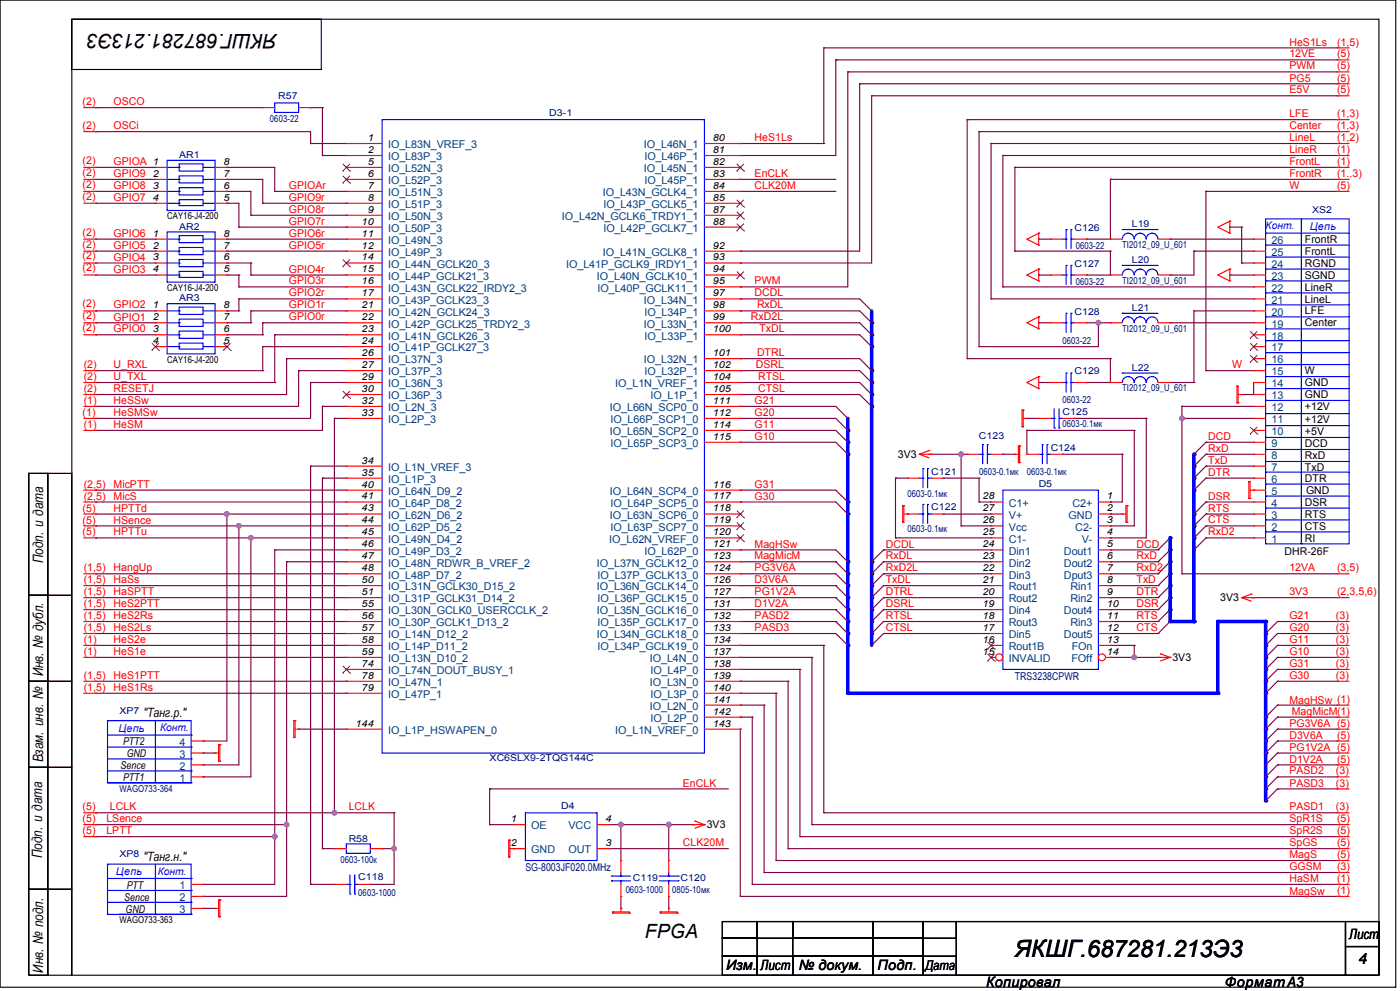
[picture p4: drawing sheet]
<svg xmlns="http://www.w3.org/2000/svg" width="420mm" height="297mm" viewBox="0 0 420 297" stroke-linecap="round" stroke-linejoin="round" font-family="sans-serif">
<defs><g id="words">
<text font-size="7.2" x="304.5" y="286.8">ЯКШГ.687281.213Э3</text>
<text font-size="6" x="83.1" y="10.3" transform="rotate(-180 83.1 10.3)">ЯКШГ.687281.213Э3</text>
<text font-size="5.9" x="193.4" y="281.1">FPGA</text>
<text font-size="4.6" x="407.6" y="288.9">4</text>
<g font-size="4.3">
<text x="13" y="168.7" transform="rotate(-90 13 168.7)">Подп. и дата</text>
<text x="13" y="202.7" transform="rotate(-90 13 202.7)">Инв. № дубл.</text>
<text x="13" y="228.5" transform="rotate(-90 13 228.5)">Взам. инв. №</text>
<text x="12.6" y="257.2" transform="rotate(-90 12.6 257.2)">Подп. и дата</text>
<text x="13" y="291.5" transform="rotate(-90 13 291.5)">Инв. № подл.</text>
<text x="217.8" y="290.7">Изм.</text>
<text x="239.7" y="290.7">№ докум.</text>
<text x="263.3" y="290.7">Подп.</text>
<text x="295.9" y="295.8">Копировал</text>
<text x="367.5" y="295.8">ФорматА3</text>
</g>
<g font-size="4.2">
<text x="404.7" y="281.6">Лист</text>
<text x="228.2" y="290.8">Лист</text>
</g>
<text font-size="4.1" x="277.6" y="290.8">Дата</text>
<g font-size="3.9">
<text x="43" y="214.9">&quot;Танг.р.&quot;</text>
<text x="43" y="257.9">&quot;Танг.н.&quot;</text>
</g>
<g font-size="3.2" fill="#f00">
<text x="386.8" y="13.7">HeS1Ls</text>
<text x="386.8" y="17.2">12VE</text>
<text x="401.1" y="13.7">(1,5)</text>
<text x="401.1" y="17.2">(5)</text>
<text x="386.8" y="20.8">PWM</text>
<text x="401.1" y="20.8">(5)</text>
<text x="386.8" y="24.4">PG5</text>
<text x="386.8" y="28">E5V</text>
<text x="401.1" y="24.4">(5)</text>
<text x="401.1" y="28">(5)</text>
<text x="24.8" y="31.6">(2)</text>
<text x="34.1" y="31.6">OSCO</text>
<text x="386.8" y="35.1">LFE</text>
<text x="401.1" y="35.1">(1,3)</text>
<text x="24.8" y="38.7">(2)</text>
<text x="34.1" y="38.7">OSCi</text>
<text x="386.8" y="38.7">Center</text>
<text x="401.1" y="38.7">(1,3)</text>
<text x="226.4" y="42.3">HeS1Ls</text>
<text x="386.8" y="42.3">LineL</text>
<text x="386.8" y="45.9">LineR</text>
<text x="401.1" y="42.3">(1,2)</text>
<text x="401.1" y="45.9">(1)</text>
<text x="24.8" y="49.1">(2)</text>
<text x="24.8" y="52.7">(2)</text>
<text x="34.1" y="49.5">GPIOA 1</text>
<text x="34.1" y="53">GPIO9</text>
<text x="226.4" y="53">EnCLK</text>
<text x="386.8" y="53">FrontR</text>
<text x="386.8" y="49.5">FrontL</text>
<text x="401.1" y="53">(1..3)</text>
<text x="401.1" y="49.5">(1)</text>
<text x="24.8" y="59.9">(2)</text>
<text x="24.8" y="56.3">(2)</text>
<text x="34.1" y="56.6">GPIO8</text>
<text x="86.7" y="56.6">GPIOAr</text>
<text x="226.4" y="56.6">CLK20M</text>
<text x="386.8" y="56.6">W</text>
<text x="401.1" y="56.6">(5)</text>
<text x="34.1" y="60.2">GPIO7</text>
<text x="86.7" y="63.8">GPIO8r</text>
<text x="86.7" y="60.2">GPIO9r</text>
<text x="24.8" y="70.6">(2)</text>
<text x="34.1" y="71">GPIO6</text>
<text x="86.7" y="71">GPIO6r</text>
<text x="86.7" y="67.4">GPIO7r</text>
<text x="24.8" y="77.8">(2)</text>
<text x="24.8" y="74.2">(2)</text>
<text x="34.1" y="74.6">GPIO5</text>
<text x="86.7" y="74.6">GPIO5r</text>
<text x="24.8" y="81.4">(2)</text>
<text x="34.1" y="81.7">GPIO3</text>
<text x="34.1" y="78.1">GPIO4</text>
<text x="86.7" y="81.7">GPIO4r</text>
<text x="86.7" y="88.9">GPIO2r</text>
<text x="86.7" y="85.3">GPIO3r</text>
<text x="226.4" y="85.3">PWM</text>
<text x="226.4" y="88.9">DCDL</text>
<text x="24.8" y="95.7">(2)</text>
<text x="24.8" y="92.1">(2)</text>
<text x="34.1" y="92.5">GPIO2</text>
<text x="86.7" y="92.5">GPIO1r</text>
<text x="227.1" y="92.5">RxDL</text>
<text x="24.8" y="99.3">(2)</text>
<text x="34.1" y="99.6">GPIO0</text>
<text x="34.1" y="96.1">GPIO1</text>
<text x="86.7" y="96">GPIO0r</text>
<text x="225.3" y="96">RxD2L</text>
<text x="227.8" y="99.6">TxDL</text>
<text x="227.1" y="106.8">DTRL</text>
<text x="25.1" y="110.4">(2)</text>
<text x="25.1" y="114">(2)</text>
<text x="34.1" y="110.4">U_RXL</text>
<text x="34.1" y="114">U_TXL</text>
<text x="226.7" y="110.4">DSRL</text>
<text x="227.4" y="113.9">RTSL</text>
<text x="369.6" y="110.4">W</text>
<text x="25.1" y="117.5">(2)</text>
<text x="34.1" y="117.5">RESETJ</text>
<text x="227.4" y="117.5">CTSL</text>
<text x="24.8" y="124.7">(1)</text>
<text x="25.1" y="121.1">(1)</text>
<text x="34.1" y="121.1">HeSSw</text>
<text x="34.1" y="124.7">HeSMSw</text>
<text x="226.4" y="121.1">G21</text>
<text x="226.4" y="124.7">G20</text>
<text x="25.1" y="128.3">(1)</text>
<text x="34.1" y="128.3">HeSM</text>
<text x="226.4" y="128.3">G11</text>
<text x="226.4" y="131.8">G10</text>
<text x="362.5" y="131.8">DCD</text>
<text x="362.5" y="135.4">RxD</text>
<text x="362.5" y="139">TxD</text>
<text x="362.5" y="142.6">DTR</text>
<text x="25.1" y="146.2">(2,5)</text>
<text x="25.1" y="149.8">(2,5)</text>
<text x="34.1" y="146.2">MicPTT</text>
<text x="34.1" y="149.8">MicS</text>
<text x="226.4" y="149.7">G30</text>
<text x="226.4" y="146.2">G31</text>
<text x="362.5" y="149.7">DSR</text>
<text x="24.8" y="153.3">(5)</text>
<text x="34.1" y="153.3">HPTTd</text>
<text x="362.5" y="153.3">RTS</text>
<text x="24.8" y="160.5">(5)</text>
<text x="24.8" y="156.9">(5)</text>
<text x="34.1" y="160.5">HPTTu</text>
<text x="34.1" y="156.9">HSence</text>
<text x="362.5" y="156.9">CTS</text>
<text x="362.5" y="160.5">RxD2</text>
<text x="226.4" y="167.6">MagMicM</text>
<text x="226.4" y="164.1">MagHSw</text>
<text x="265.8" y="167.6">RxDL</text>
<text x="265.8" y="164.1">DCDL</text>
<text x="341" y="167.6">RxD</text>
<text x="341" y="164.1">DCD</text>
<text x="25.1" y="171.2">(1,5)</text>
<text x="34.1" y="171.2">HangUp</text>
<text x="226.4" y="171.2">PG3V6A</text>
<text x="265.8" y="171.2">RxD2L</text>
<text x="341" y="171.2">RxD2</text>
<text x="386.8" y="171.2">12VA</text>
<text x="401.1" y="171.2">(3,5)</text>
<text x="25.1" y="174.8">(1,5)</text>
<text x="25.1" y="178.4">(1,5)</text>
<text x="34.1" y="174.8">HaSs</text>
<text x="34.1" y="178.4">HaSPTT</text>
<text x="226.4" y="174.8">D3V6A</text>
<text x="226.4" y="178.4">PG1V2A</text>
<text x="265.8" y="174.8">TxDL</text>
<text x="265.8" y="178.4">DTRL</text>
<text x="341" y="174.8">TxD</text>
<text x="341" y="178.4">DTR</text>
<text x="386.8" y="178.4">3V3</text>
<text x="401.1" y="178.4">(2,3,5,6)</text>
<text x="25.1" y="185.6">(1,5)</text>
<text x="25.1" y="182">(1,5)</text>
<text x="34.1" y="185.6">HeS2Rs</text>
<text x="34.1" y="182">HeS2PTT</text>
<text x="226.4" y="185.5">PASD2</text>
<text x="226.4" y="182">D1V2A</text>
<text x="265.8" y="182">DSRL</text>
<text x="265.8" y="185.5">RTSL</text>
<text x="341" y="185.5">RTS</text>
<text x="341" y="182">DSR</text>
<text x="386.8" y="185.6">G21</text>
<text x="400.8" y="185.6">(3)</text>
<text x="25.1" y="189.1">(1,5)</text>
<text x="34.1" y="189.1">HeS2Ls</text>
<text x="226.4" y="189.1">PASD3</text>
<text x="265.8" y="189.1">CTSL</text>
<text x="341" y="189.1">CTS</text>
<text x="386.8" y="189.1">G20</text>
<text x="400.8" y="189.1">(3)</text>
<text x="25.1" y="196.3">(1)</text>
<text x="25.1" y="192.7">(1)</text>
<text x="34.1" y="196.3">HeS1e</text>
<text x="34.1" y="192.7">HeS2e</text>
<text x="386.8" y="196.3">G10</text>
<text x="386.8" y="192.7">G11</text>
<text x="400.8" y="196.3">(3)</text>
<text x="400.8" y="192.7">(3)</text>
<text x="25.1" y="203.5">(1,5)</text>
<text x="34.1" y="203.5">HeS1PTT</text>
<text x="386.8" y="203.5">G30</text>
<text x="386.8" y="199.9">G31</text>
<text x="400.8" y="203.5">(3)</text>
<text x="400.8" y="199.9">(3)</text>
<text x="25.1" y="207.1">(1,5)</text>
<text x="34.1" y="207.1">HeS1Rs</text>
<text x="386.8" y="211">MagHSw (1)</text>
<text x="387.5" y="214.2">MagMicM(1)</text>
<text x="386.8" y="221.4">D3V6A</text>
<text x="386.8" y="217.8">PG3V6A (5)</text>
<text x="401.1" y="221.4">(5)</text>
<text x="386.8" y="225">PG1V2A (5)</text>
<text x="386.8" y="232.1">PASD2</text>
<text x="386.8" y="228.6">D1V2A</text>
<text x="400.8" y="232.1">(3)</text>
<text x="401.1" y="228.6">(5)</text>
<text x="204.9" y="235.7">EnCLK</text>
<text x="386.8" y="235.7">PASD3</text>
<text x="400.8" y="235.7">(3)</text>
<text x="24.8" y="242.9">(5)</text>
<text x="33" y="242.9">LCLK</text>
<text x="104.6" y="242.9">LCLK</text>
<text x="386.8" y="242.9">PASD1</text>
<text x="400.8" y="242.9">(3)</text>
<text x="24.8" y="250">(5)</text>
<text x="24.8" y="246.5">(5)</text>
<text x="31.9" y="250">LPTT</text>
<text x="31.9" y="246.5">LSence</text>
<text x="386.8" y="246.5">SpR1S</text>
<text x="386.8" y="250">SpR2S</text>
<text x="401.1" y="246.5">(5)</text>
<text x="401.1" y="250">(5)</text>
<text x="204.9" y="253.6">CLK20M</text>
<text x="386.8" y="253.6">SpGS</text>
<text x="386.8" y="257.2">MagS</text>
<text x="401.1" y="253.6">(5)</text>
<text x="401.1" y="257.2">(5)</text>
<text x="386.8" y="260.8">GGSM</text>
<text x="401.1" y="260.8">(3)</text>
<text x="386.8" y="264.4">HaSM</text>
<text x="386.8" y="268.3">MagSw</text>
<text x="401.1" y="264.4">(1)</text>
<text x="401.1" y="267.9">(1)</text>
</g>
<g font-size="3.2" fill="#004080">
<text x="116.4" y="44.4">IO_L83N_VREF_3</text>
<text x="193.2" y="44.4">IO_L46N_1</text>
<text x="116.4" y="51.6">IO_L52N_3</text>
<text x="116.4" y="48">IO_L83P_3</text>
<text x="193.2" y="51.6">IO_L45N_1</text>
<text x="193.3" y="48">IO_L46P_1</text>
<text x="116.4" y="58.8">IO_L51N_3</text>
<text x="116.4" y="55.2">IO_L52P_3</text>
<text x="180.8" y="58.8">IO_L43N_GCLK4_1</text>
<text x="193.3" y="55.2">IO_L45P_1</text>
<text x="116.4" y="66">IO_L50N_3</text>
<text x="116.4" y="62.4">IO_L51P_3</text>
<text x="168.6" y="66">IO_L42N_GCLK6_TRDY1_1</text>
<text x="181" y="62.4">IO_L43P_GCLK5_1</text>
<text x="116.4" y="69.5">IO_L50P_3</text>
<text x="181" y="69.5">IO_L42P_GCLK7_1</text>
<text x="116.4" y="76.7">IO_L49P_3</text>
<text x="116.4" y="73.1">IO_L49N_3</text>
<text x="180.8" y="76.7">IO_L41N_GCLK8_1</text>
<text x="381.5" y="76.7">25</text>
<text x="381.5" y="73.1">26</text>
<text x="116.4" y="80.3">IO_L44N_GCLK20_3</text>
<text x="116.4" y="83.9">IO_L44P_GCLK21_3</text>
<text x="169.8" y="80.3">IO_L41P_GCLK9_IRDY1_1</text>
<text x="179.1" y="83.9">IO_L40N_GCLK10_1</text>
<text x="381.5" y="83.9">23</text>
<text x="381.5" y="80.3">24</text>
<text x="116.4" y="87.4">IO_L43N_GCLK22_IRDY2_3</text>
<text x="179.2" y="87.4">IO_L40P_GCLK11_1</text>
<text x="381.5" y="87.4">22</text>
<text x="116.4" y="91">IO_L43P_GCLK23_3</text>
<text x="116.4" y="94.6">IO_L42N_GCLK24_3</text>
<text x="193.2" y="91">IO_L34N_1</text>
<text x="193.3" y="94.6">IO_L34P_1</text>
<text x="381.5" y="94.6">20</text>
<text x="381.5" y="91">21</text>
<text x="116.4" y="101.8">IO_L41N_GCLK26_3</text>
<text x="116.4" y="98.2">IO_L42P_GCLK25_TRDY2_3</text>
<text x="193.2" y="98.2">IO_L33N_1</text>
<text x="193.3" y="101.8">IO_L33P_1</text>
<text x="381.5" y="101.8">18</text>
<text x="381.5" y="98.2">19</text>
<text x="116.4" y="105.3">IO_L41P_GCLK27_3</text>
<text x="381.5" y="105.3">17</text>
<text x="116.4" y="108.9">IO_L37N_3</text>
<text x="116.4" y="112.5">IO_L37P_3</text>
<text x="193.2" y="108.9">IO_L32N_1</text>
<text x="193.3" y="112.5">IO_L32P_1</text>
<text x="381.5" y="112.5">15</text>
<text x="381.5" y="108.9">16</text>
<text x="116.4" y="116.1">IO_L36N_3</text>
<text x="116.4" y="119.7">IO_L36P_3</text>
<text x="184.6" y="116.1">IO_L1N_VREF_1</text>
<text x="195.1" y="119.7">IO_L1P_1</text>
<text x="381.5" y="119.7">13</text>
<text x="381.5" y="116.1">14</text>
<text x="116.4" y="123.2">IO_L2N_3</text>
<text x="183" y="123.2">IO_L66N_SCP0_0</text>
<text x="381.5" y="123.2">12</text>
<text x="116.4" y="126.8">IO_L2P_3</text>
<text x="183" y="130.4">IO_L65N_SCP2_0</text>
<text x="183.1" y="126.8">IO_L66P_SCP1_0</text>
<text x="381.5" y="130.4">10</text>
<text x="381.5" y="126.8">11</text>
<text x="183.1" y="134">IO_L65P_SCP3_0</text>
<text x="381.5" y="137.6">8</text>
<text x="381.5" y="134">9</text>
<text x="116.4" y="141.1">IO_L1N_VREF_3</text>
<text x="381.5" y="141.1">7</text>
<text x="116.4" y="144.7">IO_L1P_3</text>
<text x="116.4" y="148.3">IO_L64N_D9_2</text>
<text x="183" y="148.3">IO_L64N_SCP4_0</text>
<text x="381.5" y="148.3">5</text>
<text x="381.5" y="144.7">6</text>
<text x="116.4" y="155.5">IO_L62N_D6_2</text>
<text x="116.4" y="151.9">IO_L64P_D8_2</text>
<text x="183" y="155.5">IO_L63N_SCP6_0</text>
<text x="183.1" y="151.9">IO_L64P_SCP5_0</text>
<text x="302.6" y="155.5">V+</text>
<text x="302.6" y="151.9">C1+</text>
<text x="320.6" y="155.5">GND</text>
<text x="321.8" y="151.9">C2+</text>
<text x="381.5" y="155.5">3</text>
<text x="381.5" y="151.9">4</text>
<text x="116.4" y="159">IO_L62P_D5_2</text>
<text x="183.1" y="159">IO_L63P_SCP7_0</text>
<text x="302.6" y="159">Vcc</text>
<text x="322.6" y="159">C2-</text>
<text x="381.5" y="159">2</text>
<text x="116.4" y="162.6">IO_L49N_D4_2</text>
<text x="116.4" y="166.2">IO_L49P_D3_2</text>
<text x="182.8" y="162.6">IO_L62N_VREF_0</text>
<text x="193.3" y="166.2">IO_L62P_0</text>
<text x="302.6" y="166.2">Din1</text>
<text x="302.6" y="162.6">C1-</text>
<text x="319.2" y="166.2">Dout1</text>
<text x="324.5" y="162.6">V-</text>
<text x="381.5" y="162.6">1</text>
<text x="116.4" y="173.4">IO_L48P_D7_2</text>
<text x="116.4" y="169.8">IO_L48N_RDWR_B_VREF_2</text>
<text x="179.1" y="169.8">IO_L37N_GCLK12_0</text>
<text x="179.2" y="173.4">IO_L37P_GCLK13_0</text>
<text x="302.6" y="173.4">Din3</text>
<text x="302.6" y="169.8">Din2</text>
<text x="319.2" y="169.8">Dout2</text>
<text x="319.2" y="173.4">Dput3</text>
<text x="116.4" y="177">IO_L31N_GCLK30_D15_2</text>
<text x="179.1" y="177">IO_L36N_GCLK14_0</text>
<text x="302.6" y="177">Rout1</text>
<text x="321.1" y="177">Rin1</text>
<text x="116.4" y="180.6">IO_L31P_GCLK31_D14_2</text>
<text x="116.4" y="184.1">IO_L30N_GCLK0_USERCCLK_2</text>
<text x="179.1" y="184.1">IO_L35N_GCLK16_0</text>
<text x="179.2" y="180.6">IO_L36P_GCLK15_0</text>
<text x="302.6" y="184.1">Din4</text>
<text x="302.6" y="180.6">Rout2</text>
<text x="319.2" y="184.1">Dout4</text>
<text x="321.1" y="180.6">Rin2</text>
<text x="116.4" y="191.3">IO_L14N_D12_2</text>
<text x="116.4" y="187.7">IO_L30P_GCLK1_D13_2</text>
<text x="179.1" y="191.3">IO_L34N_GCLK18_0</text>
<text x="179.2" y="187.7">IO_L35P_GCLK17_0</text>
<text x="302.6" y="191.3">Din5</text>
<text x="302.6" y="187.7">Rout3</text>
<text x="319.2" y="191.3">Dout5</text>
<text x="321.1" y="187.7">Rin3</text>
<text x="116.4" y="194.9">IO_L14P_D11_2</text>
<text x="179.2" y="194.9">IO_L34P_GCLK19_0</text>
<text x="302.6" y="194.9">Rout1B</text>
<text x="321.5" y="194.9">FOn</text>
<text x="116.4" y="198.5">IO_L13N_D10_2</text>
<text x="116.4" y="202.1">IO_L74N_DOUT_BUSY_1</text>
<text x="194.9" y="198.5">IO_L4N_0</text>
<text x="195.1" y="202.1">IO_L4P_0</text>
<text x="302.6" y="198.5">INVALID</text>
<text x="321.4" y="198.5">FOff</text>
<text x="116.4" y="205.6">IO_L47N_1</text>
<text x="116.4" y="209.2">IO_L47P_1</text>
<text x="194.9" y="205.6">IO_L3N_0</text>
<text x="195.1" y="209.2">IO_L3P_0</text>
<text x="194.9" y="212.8">IO_L2N_0</text>
<text x="116.4" y="220">IO_L1P_HSWAPEN_0</text>
<text x="184.6" y="220">IO_L1N_VREF_0</text>
<text x="195.1" y="216.4">IO_L2P_0</text>
<text x="53.8" y="227.1">3</text>
<text x="53.8" y="223.5">4</text>
<text x="53.8" y="230.7">2</text>
<text x="53.8" y="234.3">1</text>
<text x="159.4" y="248.6">OE</text>
<text x="170.5" y="248.6">VCC</text>
<text x="159.4" y="255.8">GND</text>
<text x="170.5" y="255.8">OUT</text>
<text x="53.8" y="266.5">1</text>
<text x="53.8" y="270.1">2</text>
<text x="53.8" y="273.7">3</text>
</g>
<g font-size="3.2" fill="#00f">
<text x="392.9" y="68.9">Цепь</text>
<text x="35.5" y="219.3">Цепь</text>
<text x="34.8" y="262.3">Цепь</text>
</g>
<g font-size="3.2">
<text x="391.5" y="72.8">FrontR</text>
<text x="391.5" y="76.3">FrontL</text>
<text x="391.5" y="83.5">SGND</text>
<text x="391.5" y="79.9">RGND</text>
<text x="391.5" y="87.1">LineR</text>
<text x="391.5" y="94.2">LFE</text>
<text x="391.5" y="90.7">LineL</text>
<text x="391.5" y="97.8">Center</text>
<text x="391.5" y="112.1">W</text>
<text x="391.5" y="115.7">GND</text>
<text x="391.5" y="119.3">GND</text>
<text x="391.5" y="122.9">+12V</text>
<text x="391.5" y="126.8">+12V</text>
<text x="391.5" y="130.4">+5V</text>
<text x="269.4" y="137.2">3V3</text>
<text x="391.5" y="137.6">RxD</text>
<text x="391.5" y="134">DCD</text>
<text x="391.5" y="141.2">TxD</text>
<text x="391.5" y="144.4">DTR</text>
<text x="391.8" y="148">GND</text>
<text x="391.5" y="155.2">RTS</text>
<text x="391.5" y="151.6">DSR</text>
<text x="391.5" y="158.7">CTS</text>
<text x="385.4" y="166.2">DHR-26F</text>
<text x="391.5" y="162.3">RI</text>
<text x="366" y="180.2">3V3</text>
<text x="351.7" y="198.1">3V3</text>
<text x="36.9" y="223.4">PTT2</text>
<text x="38" y="226.9">GND</text>
<text x="36.2" y="230.5">Sence</text>
<text x="36.9" y="234.1">PTT1</text>
<text x="212" y="248.2">3V3</text>
<text x="37.3" y="269.9">Sence</text>
<text x="38" y="266.3">PTT</text>
<text x="37.6" y="273.5">GND</text>
</g>
<g font-size="3.2" fill="#000080">
<text x="304.5" y="203.7">TRS3238CPWR</text>
<text x="157.6" y="260.9">SG-8003JF020.0MHz</text>
</g>
<g font-size="3.1" fill="#00f">
<text x="379.7" y="68.7">Конт.</text>
<text x="48" y="219.1">Конт.</text>
<text x="47.3" y="262.1">Конт.</text>
</g>
<g font-size="2.9">
<text x="110.3" y="45.8">2</text>
<text x="110.3" y="42.2">1</text>
<text x="213.8" y="45.8">81</text>
<text x="213.8" y="42.2">80</text>
<text x="45.8" y="53">2</text>
<text x="67" y="53">7</text>
<text x="67" y="49.4">8</text>
<text x="110.3" y="49.4">5</text>
<text x="110.3" y="53">6</text>
<text x="213.8" y="53">83</text>
<text x="213.8" y="49.4">82</text>
<text x="45.8" y="56.6">3</text>
<text x="67" y="56.6">6</text>
<text x="110.3" y="56.6">7</text>
<text x="213.8" y="56.6">84</text>
<text x="45.8" y="60.2">4</text>
<text x="67" y="60.2">5</text>
<text x="110.3" y="63.8">9</text>
<text x="110.3" y="60.2">8</text>
<text x="213.8" y="60.2">85</text>
<text x="213.8" y="63.8">87</text>
<text x="45.8" y="70.9">1</text>
<text x="67" y="70.9">8</text>
<text x="108.5" y="67.3">10</text>
<text x="108.5" y="70.9">11</text>
<text x="213.8" y="67.3">88</text>
<text x="45.8" y="74.5">2</text>
<text x="67" y="74.5">7</text>
<text x="108.5" y="74.5">12</text>
<text x="213.8" y="74.5">92</text>
<text x="45.8" y="78.1">3</text>
<text x="45.8" y="81.7">4</text>
<text x="67" y="81.7">5</text>
<text x="67" y="78.1">6</text>
<text x="108.5" y="78.1">14</text>
<text x="108.5" y="81.7">15</text>
<text x="213.8" y="81.7">94</text>
<text x="213.8" y="78.1">93</text>
<text x="108.5" y="88.8">17</text>
<text x="108.5" y="85.2">16</text>
<text x="213.8" y="85.2">95</text>
<text x="213.8" y="88.8">97</text>
<text x="45.8" y="92.4">1</text>
<text x="45.8" y="96">2</text>
<text x="67" y="96">7</text>
<text x="67" y="92.4">8</text>
<text x="108.5" y="92.4">21</text>
<text x="108.5" y="96">22</text>
<text x="213.8" y="96">99</text>
<text x="213.8" y="92.4">98</text>
<text x="45.8" y="99.6">3</text>
<text x="67" y="99.6">6</text>
<text x="108.5" y="99.6">23</text>
<text x="213.8" y="99.6">100</text>
<text x="45.8" y="103.1">4</text>
<text x="67" y="103.1">5</text>
<text x="108.5" y="106.7">26</text>
<text x="108.5" y="103.1">24</text>
<text x="213.8" y="106.7">101</text>
<text x="108.5" y="113.9">29</text>
<text x="108.5" y="110.3">27</text>
<text x="213.8" y="110.3">102</text>
<text x="213.8" y="113.9">104</text>
<text x="108.5" y="117.5">30</text>
<text x="213.8" y="117.5">105</text>
<text x="108.5" y="124.6">33</text>
<text x="108.5" y="121">32</text>
<text x="213.8" y="124.6">112</text>
<text x="213.8" y="121">111</text>
<text x="213.8" y="131.8">115</text>
<text x="213.8" y="128.2">114</text>
<text x="108.5" y="138.9">34</text>
<text x="108.5" y="142.5">35</text>
<text x="108.5" y="146.1">40</text>
<text x="108.5" y="149.7">41</text>
<text x="213.8" y="149.7">117</text>
<text x="213.8" y="146.1">116</text>
<text x="294.7" y="149.7">28</text>
<text x="332" y="149.7">1</text>
<text x="108.5" y="153.3">43</text>
<text x="213.8" y="153.3">118</text>
<text x="294.7" y="153.3">27</text>
<text x="332" y="153.3">2</text>
<text x="108.5" y="160.4">45</text>
<text x="108.5" y="156.8">44</text>
<text x="213.8" y="156.8">119</text>
<text x="213.8" y="160.4">120</text>
<text x="294.7" y="160.4">25</text>
<text x="294.7" y="156.8">26</text>
<text x="332" y="156.8">3</text>
<text x="332" y="160.4">4</text>
<text x="108.5" y="167.6">47</text>
<text x="108.5" y="164">46</text>
<text x="213.8" y="164">121</text>
<text x="213.8" y="167.6">123</text>
<text x="294.7" y="167.6">23</text>
<text x="294.7" y="164">24</text>
<text x="332" y="164">5</text>
<text x="332" y="167.6">6</text>
<text x="108.5" y="171.2">48</text>
<text x="213.8" y="171.2">124</text>
<text x="294.7" y="171.2">22</text>
<text x="332" y="171.2">7</text>
<text x="108.5" y="178.4">51</text>
<text x="108.5" y="174.8">50</text>
<text x="213.8" y="174.8">126</text>
<text x="213.8" y="178.4">127</text>
<text x="294.7" y="178.4">20</text>
<text x="294.7" y="174.8">21</text>
<text x="332" y="174.8">8</text>
<text x="332" y="178.4">9</text>
<text x="108.5" y="185.5">56</text>
<text x="108.5" y="181.9">55</text>
<text x="213.8" y="185.5">132</text>
<text x="213.8" y="181.9">131</text>
<text x="294.7" y="185.5">18</text>
<text x="294.7" y="181.9">19</text>
<text x="332" y="181.9">10</text>
<text x="332" y="185.5">11</text>
<text x="108.5" y="189.1">57</text>
<text x="213.8" y="189.1">133</text>
<text x="294.7" y="189.1">17</text>
<text x="332" y="189.1">12</text>
<text x="108.5" y="196.3">59</text>
<text x="108.5" y="192.7">58</text>
<text x="213.8" y="192.7">134</text>
<text x="213.8" y="196.3">137</text>
<text x="294.7" y="196.3">15</text>
<text x="294.7" y="192.7">16</text>
<text x="332" y="192.7">13</text>
<text x="332" y="196.3">14</text>
<text x="108.5" y="203.4">78</text>
<text x="108.5" y="199.9">74</text>
<text x="213.8" y="203.4">139</text>
<text x="213.8" y="199.9">138</text>
<text x="108.5" y="207">79</text>
<text x="213.8" y="207">140</text>
<text x="213.8" y="214.2">142</text>
<text x="213.8" y="210.6">141</text>
<text x="106.7" y="217.8">144</text>
<text x="213.8" y="217.8">143</text>
<text x="153.3" y="246.4">1</text>
<text x="181.6" y="246.4">4</text>
<text x="153.3" y="253.6">2</text>
<text x="181.6" y="253.6">3</text>
</g>
<g font-size="2.8" fill="#000080">
<text x="83.5" y="29.8">R57</text>
<text x="164.8" y="34.8">D3-1</text>
<text x="81" y="36.7">0603-22</text>
<text x="53.8" y="47.4">AR1</text>
<text x="393.6" y="63.8">XS2</text>
<text x="53.8" y="68.8">AR2</text>
<text x="322.4" y="69.2">C126</text>
<text x="339.5" y="68.1">L19</text>
<text x="322.7" y="74.6">0603-22</text>
<text x="336.7" y="74.3">TI2012_09_U_601</text>
<text x="322.4" y="79.9">C127</text>
<text x="339.5" y="78.9">L20</text>
<text x="322.7" y="85.4">0603-22</text>
<text x="336.7" y="85">TI2012_09_U_601</text>
<text x="53.8" y="90.3">AR3</text>
<text x="322.4" y="94.3">C128</text>
<text x="339.5" y="93.2">L21</text>
<text x="336.7" y="99.4">TI2012_09_U_601</text>
<text x="318.8" y="103">0603-22</text>
<text x="322.4" y="112.2">C129</text>
<text x="339.5" y="111.1">L22</text>
<text x="336.7" y="117.3">TI2012_09_U_601</text>
<text x="318.8" y="124.3">C125</text>
<text x="318.8" y="120.9">0603-22</text>
<text x="293.7" y="131.5">C123</text>
<text x="318.8" y="128">0603-0.1мк</text>
<text x="315.2" y="135.1">C124</text>
<text x="279.4" y="142.2">C121</text>
<text x="293.7" y="142.3">0603-0.1мк</text>
<text x="308.1" y="142.3">0603-0.1мк</text>
<text x="272.2" y="148.8">0603-0.1мк</text>
<text x="311.6" y="145.8">D5</text>
<text x="279.4" y="153">C122</text>
<text x="272.2" y="159.5">0603-0.1мк</text>
<text x="35.9" y="213.9">XP7</text>
<text x="146.9" y="228.2">XC6SLX9-2TQG144C</text>
<text x="35.9" y="237.2">WAGO733-364</text>
<text x="168.4" y="242.5">D4</text>
<text x="35.9" y="256.9">XP8</text>
<text x="104.6" y="252.2">R58</text>
<text x="102.1" y="258.7">0603-100к</text>
<text x="107.5" y="263.7">C118</text>
<text x="107.5" y="268.4">0603-1000</text>
<text x="187.7" y="267.7">0603-1000</text>
<text x="189.9" y="264">C119</text>
<text x="201.7" y="267.7">0805-10мк</text>
<text x="204.2" y="264">C120</text>
</g>
<g font-size="2.8">
<text x="50.2" y="65.7">CAY16-J4-200</text>
<text x="50.2" y="87.2">CAY16-J4-200</text>
<text x="50.2" y="108.7">CAY16-J4-200</text>
<text x="35.9" y="276.6">WAGO733-363</text>
</g>
</g></defs>
<g fill="none" stroke="#000" stroke-width=".34">
<path d="M0 0h418.7v295.9h-418.7zM21.5 5.8h392.2v286.5h-392.2zM21.5 5.8h74.9v15h-74.9zM8.6 141.9h5.8v36.5h-5.8zM14.4 141.9h7.1v36.5h-7.1zM8.6 178.4h5.8v25.8h-5.8zM14.4 178.4h7.1v25.8h-7.1zM8.6 204.2h5.8v25.8h-5.8zM14.4 204.2h7.1v25.8h-7.1zM8.6 230h5.8v36.5h-5.8zM14.4 230h7.1v36.5h-7.1zM8.6 266.5h5.8v25.8h-5.8z"/>
<path d="M14.4 266.5h7.1v25.8h-7.1z"/>
</g>
<path d="M265 189.9h32.3" fill="none" stroke="#800040" stroke-width=".34"/>
<circle cx="265" cy="189.9" r=".17" fill="#800040"/>
<path d="M265 182.7h32.3" fill="none" stroke="#800040" stroke-width=".34"/>
<circle cx="265" cy="182.7" r=".17" fill="#800040"/>
<path d="M265 175.5h32.3" fill="none" stroke="#800040" stroke-width=".34"/>
<circle cx="265" cy="175.5" r=".17" fill="#800040"/>
<path d="M265 179.1h32.3" fill="none" stroke="#800040" stroke-width=".34"/>
<circle cx="265" cy="179.1" r=".17" fill="#800040"/>
<path d="M265 172h32.3" fill="none" stroke="#800040" stroke-width=".34"/>
<circle cx="265" cy="172" r=".17" fill="#800040"/>
<path d="M288.3 157.6h9" fill="none" stroke="#800040" stroke-width=".34"/>
<circle cx="288.3" cy="157.6" r=".17" fill="#800040"/>
<path d="M333.1 154.1h3.6" fill="none" stroke="#800040" stroke-width=".34"/>
<circle cx="333.1" cy="154.1" r=".17" fill="#800040"/>
<path d="M336.7 136.1v14.4" fill="none" stroke="#800040" stroke-width=".34"/>
<circle cx="336.7" cy="136.1" r=".17" fill="#800040"/>
<path d="M343.9 125.4v35.8" fill="none" stroke="#800040" stroke-width=".34"/>
<circle cx="343.9" cy="125.4" r=".17" fill="#800040"/>
<path d="M283 154.1h14.3" fill="none" stroke="#800040" stroke-width=".34"/>
<circle cx="283" cy="154.1" r=".17" fill="#800040"/>
<path d="M293.7 143.3v7.2" fill="none" stroke="#800040" stroke-width=".34"/>
<circle cx="293.7" cy="143.3" r=".17" fill="#800040"/>
<path d="M283 143.3h10.7" fill="none" stroke="#800040" stroke-width=".34"/>
<circle cx="283" cy="143.3" r=".17" fill="#800040"/>
<path d="M268.6 161.2h28.7" fill="none" stroke="#800040" stroke-width=".34"/>
<circle cx="268.6" cy="161.2" r=".17" fill="#800040"/>
<path d="M268.6 143.3v17.9" fill="none" stroke="#800040" stroke-width=".34"/>
<circle cx="268.6" cy="143.3" r=".17" fill="#800040"/>
<path d="M268.6 143.3h3.6" fill="none" stroke="#800040" stroke-width=".34"/>
<circle cx="268.6" cy="143.3" r=".17" fill="#800040"/>
<path d="M288.3 136.1v21.5" fill="none" stroke="#800040" stroke-width=".34"/>
<circle cx="288.3" cy="136.1" r=".17" fill="#800040"/>
<circle cx="288.3" cy="136.1" r=".7" fill="#f0f" stroke="#f0f" stroke-width=".34"/>
<path d="M279.4 136.1h8.9" fill="none" stroke="#800040" stroke-width=".34"/>
<circle cx="288.3" cy="136.1" r=".17" fill="#800040"/>
<path d="M340.3 129v28.6" fill="none" stroke="#800040" stroke-width=".34"/>
<circle cx="340.3" cy="129" r=".17" fill="#800040"/>
<path d="M333.1 157.6h7.2" fill="none" stroke="#800040" stroke-width=".34"/>
<circle cx="333.1" cy="157.6" r=".17" fill="#800040"/>
<path d="M333.1 161.2h10.8" fill="none" stroke="#800040" stroke-width=".34"/>
<circle cx="333.1" cy="161.2" r=".17" fill="#800040"/>
<path d="M333.1 168.4h14.3" fill="none" stroke="#800040" stroke-width=".34"/>
<circle cx="333.1" cy="168.4" r=".17" fill="#800040"/>
<path d="M333.1 189.9h14.3" fill="none" stroke="#800040" stroke-width=".34"/>
<circle cx="333.1" cy="189.9" r=".17" fill="#800040"/>
<path d="M333.1 175.5h14.3" fill="none" stroke="#800040" stroke-width=".34"/>
<circle cx="333.1" cy="175.5" r=".17" fill="#800040"/>
<path d="M333.1 186.3h14.3" fill="none" stroke="#800040" stroke-width=".34"/>
<circle cx="333.1" cy="186.3" r=".17" fill="#800040"/>
<path d="M333.1 164.8h14.3" fill="none" stroke="#800040" stroke-width=".34"/>
<circle cx="333.1" cy="164.8" r=".17" fill="#800040"/>
<path d="M333.1 172h14.3" fill="none" stroke="#800040" stroke-width=".34"/>
<circle cx="333.1" cy="172" r=".17" fill="#800040"/>
<path d="M333.1 193.4h7.2" fill="none" stroke="#800040" stroke-width=".34"/>
<circle cx="333.1" cy="193.4" r=".17" fill="#800040"/>
<path d="M340.3 197h7.1" fill="none" stroke="#800040" stroke-width=".34"/>
<circle cx="340.3" cy="197" r=".17" fill="#800040"/>
<circle cx="340.3" cy="197" r=".7" fill="#f0f" stroke="#f0f" stroke-width=".34"/>
<path d="M111.1 265h7.1" fill="none" stroke="#800040" stroke-width=".34"/>
<circle cx="111.1" cy="265" r=".17" fill="#800040"/>
<path d="M100.3 243.6h17.9" fill="none" stroke="#800040" stroke-width=".34"/>
<circle cx="100.3" cy="243.6" r=".17" fill="#800040"/>
<path d="M96.7 254.3h3.6" fill="none" stroke="#800040" stroke-width=".34"/>
<circle cx="96.7" cy="254.3" r=".17" fill="#800040"/>
<path d="M114.6 254.3h3.6" fill="none" stroke="#800040" stroke-width=".34"/>
<circle cx="114.6" cy="254.3" r=".17" fill="#800040"/>
<path d="M361.8 150.5h14.3" fill="none" stroke="#800040" stroke-width=".34"/>
<circle cx="361.8" cy="150.5" r=".17" fill="#800040"/>
<path d="M361.8 157.6h14.3" fill="none" stroke="#800040" stroke-width=".34"/>
<circle cx="361.8" cy="157.6" r=".17" fill="#800040"/>
<path d="M361.8 154.1h14.3" fill="none" stroke="#800040" stroke-width=".34"/>
<circle cx="361.8" cy="154.1" r=".17" fill="#800040"/>
<path d="M351 114.6h7.2" fill="none" stroke="#800040" stroke-width=".34"/>
<circle cx="351" cy="114.6" r=".17" fill="#800040"/>
<path d="M351 96.7h25.1" fill="none" stroke="#800040" stroke-width=".34"/>
<circle cx="351" cy="96.7" r=".17" fill="#800040"/>
<path d="M351 82.4h7.2" fill="none" stroke="#800040" stroke-width=".34"/>
<circle cx="351" cy="82.4" r=".17" fill="#800040"/>
<path d="M351 71.7h25.1" fill="none" stroke="#800040" stroke-width=".34"/>
<circle cx="351" cy="71.7" r=".17" fill="#800040"/>
<path d="M326 82.4h7.1" fill="none" stroke="#800040" stroke-width=".34"/>
<circle cx="326" cy="82.4" r=".17" fill="#800040"/>
<path d="M333.1 53.8v17.9" fill="none" stroke="#800040" stroke-width=".34"/>
<circle cx="333.1" cy="53.8" r=".17" fill="#800040"/>
<path d="M333.1 75.3v7.1" fill="none" stroke="#800040" stroke-width=".34"/>
<circle cx="333.1" cy="75.3" r=".17" fill="#800040"/>
<path d="M333.1 107.5v7.1" fill="none" stroke="#800040" stroke-width=".34"/>
<circle cx="333.1" cy="107.5" r=".17" fill="#800040"/>
<path d="M329.5 96.7v7.2" fill="none" stroke="#800040" stroke-width=".34"/>
<circle cx="329.5" cy="96.7" r=".17" fill="#800040"/>
<path d="M78.8 96.7h25.1" fill="none" stroke="#800040" stroke-width=".34"/>
<circle cx="78.8" cy="96.7" r=".17" fill="#800040"/>
<path d="M71.7 89.6h32.2" fill="none" stroke="#800040" stroke-width=".34"/>
<circle cx="71.7" cy="89.6" r=".17" fill="#800040"/>
<path d="M358.2 75.3v7.1" fill="none" stroke="#800040" stroke-width=".34"/>
<circle cx="358.2" cy="75.3" r=".17" fill="#800040"/>
<path d="M358.2 75.3h17.9" fill="none" stroke="#800040" stroke-width=".34"/>
<circle cx="358.2" cy="75.3" r=".17" fill="#800040"/>
<path d="M358.2 93.2v21.4" fill="none" stroke="#800040" stroke-width=".34"/>
<circle cx="358.2" cy="114.6" r=".17" fill="#800040"/>
<path d="M358.2 93.2h17.9" fill="none" stroke="#800040" stroke-width=".34"/>
<circle cx="358.2" cy="93.2" r=".17" fill="#800040"/>
<path d="M354.6 121.8h21.5" fill="none" stroke="#800040" stroke-width=".34"/>
<circle cx="354.6" cy="121.8" r=".17" fill="#800040"/>
<path d="M354.6 125.4v46.6" fill="none" stroke="#800040" stroke-width=".34"/>
<circle cx="354.6" cy="125.4" r=".17" fill="#800040"/>
<circle cx="354.6" cy="125.4" r=".7" fill="#f0f" stroke="#f0f" stroke-width=".34"/>
<path d="M354.6 125.4h21.5" fill="none" stroke="#800040" stroke-width=".34"/>
<circle cx="354.6" cy="125.4" r=".17" fill="#800040"/>
<path d="M354.6 172h46.6" fill="none" stroke="#800040" stroke-width=".34"/>
<circle cx="354.6" cy="172" r=".17" fill="#800040"/>
<path d="M372.5 118.2h3.6" fill="none" stroke="#800040" stroke-width=".34"/>
<circle cx="372.5" cy="118.2" r=".17" fill="#800040"/>
<path d="M28.7 100.3h17.9" fill="none" stroke="#800040" stroke-width=".34"/>
<circle cx="28.7" cy="100.3" r=".17" fill="#800040"/>
<path d="M28.7 96.7h17.9" fill="none" stroke="#800040" stroke-width=".34"/>
<circle cx="28.7" cy="96.7" r=".17" fill="#800040"/>
<path d="M28.7 93.2h17.9" fill="none" stroke="#800040" stroke-width=".34"/>
<circle cx="28.7" cy="93.2" r=".17" fill="#800040"/>
<path d="M28.7 82.4h17.9" fill="none" stroke="#800040" stroke-width=".34"/>
<circle cx="28.7" cy="82.4" r=".17" fill="#800040"/>
<path d="M28.7 78.8h17.9" fill="none" stroke="#800040" stroke-width=".34"/>
<circle cx="28.7" cy="78.8" r=".17" fill="#800040"/>
<path d="M28.7 75.3h17.9" fill="none" stroke="#800040" stroke-width=".34"/>
<circle cx="28.7" cy="75.3" r=".17" fill="#800040"/>
<path d="M28.7 71.7h17.9" fill="none" stroke="#800040" stroke-width=".34"/>
<circle cx="28.7" cy="71.7" r=".17" fill="#800040"/>
<path d="M28.7 60.9h17.9" fill="none" stroke="#800040" stroke-width=".34"/>
<circle cx="28.7" cy="60.9" r=".17" fill="#800040"/>
<path d="M28.7 57.4h17.9" fill="none" stroke="#800040" stroke-width=".34"/>
<circle cx="28.7" cy="57.4" r=".17" fill="#800040"/>
<path d="M28.7 53.8h17.9" fill="none" stroke="#800040" stroke-width=".34"/>
<circle cx="28.7" cy="53.8" r=".17" fill="#800040"/>
<path d="M28.7 50.2h17.9" fill="none" stroke="#800040" stroke-width=".34"/>
<circle cx="28.7" cy="50.2" r=".17" fill="#800040"/>
<path d="M308.1 129h32.2" fill="none" stroke="#800040" stroke-width=".34"/>
<circle cx="308.1" cy="129" r=".17" fill="#800040"/>
<path d="M28.7 114.6h53.7" fill="none" stroke="#800040" stroke-width=".34"/>
<circle cx="28.7" cy="114.6" r=".17" fill="#800040"/>
<path d="M28.7 111.1h50.1" fill="none" stroke="#800040" stroke-width=".34"/>
<circle cx="28.7" cy="111.1" r=".17" fill="#800040"/>
<path d="M28.7 118.2h57.3" fill="none" stroke="#800040" stroke-width=".34"/>
<circle cx="28.7" cy="118.2" r=".17" fill="#800040"/>
<path d="M28.7 175.5h75.2" fill="none" stroke="#800040" stroke-width=".34"/>
<circle cx="28.7" cy="175.5" r=".17" fill="#800040"/>
<path d="M354.6 121.8v3.6" fill="none" stroke="#800040" stroke-width=".34"/>
<circle cx="354.6" cy="121.8" r=".17" fill="#800040"/>
<path d="M376.1 179.1h25.1" fill="none" stroke="#800040" stroke-width=".34"/>
<circle cx="376.1" cy="179.1" r=".17" fill="#800040"/>
<path d="M60.9 232.8h14.4" fill="none" stroke="#800040" stroke-width=".34"/>
<circle cx="60.9" cy="232.8" r=".17" fill="#800040"/>
<path d="M60.9 222.1h7.2" fill="none" stroke="#800040" stroke-width=".34"/>
<circle cx="60.9" cy="222.1" r=".17" fill="#800040"/>
<path d="M60.9 229.2h10.8" fill="none" stroke="#800040" stroke-width=".34"/>
<circle cx="60.9" cy="229.2" r=".17" fill="#800040"/>
<path d="M376.1 114.6v3.6" fill="none" stroke="#800040" stroke-width=".34"/>
<circle cx="376.1" cy="114.6" r=".17" fill="#800040"/>
<path d="M28.7 179.1h75.2" fill="none" stroke="#800040" stroke-width=".34"/>
<circle cx="28.7" cy="179.1" r=".17" fill="#800040"/>
<path d="M28.7 186.3h75.2" fill="none" stroke="#800040" stroke-width=".34"/>
<circle cx="103.9" cy="186.3" r=".17" fill="#800040"/>
<path d="M28.7 182.7h75.2" fill="none" stroke="#800040" stroke-width=".34"/>
<circle cx="103.9" cy="182.7" r=".17" fill="#800040"/>
<path d="M361.8 111.1h14.3" fill="none" stroke="#800040" stroke-width=".34"/>
<circle cx="361.8" cy="111.1" r=".17" fill="#800040"/>
<path d="M361.8 57.4h39.4" fill="none" stroke="#800040" stroke-width=".34"/>
<circle cx="361.8" cy="57.4" r=".17" fill="#800040"/>
<path d="M333.1 182.7h14.3" fill="none" stroke="#800040" stroke-width=".34"/>
<circle cx="333.1" cy="182.7" r=".17" fill="#800040"/>
<path d="M265 168.4h32.3" fill="none" stroke="#800040" stroke-width=".34"/>
<circle cx="265" cy="168.4" r=".17" fill="#800040"/>
<path d="M265 164.8h32.3" fill="none" stroke="#800040" stroke-width=".34"/>
<circle cx="265" cy="164.8" r=".17" fill="#800040"/>
<path d="M333.1 179.1h14.3" fill="none" stroke="#800040" stroke-width=".34"/>
<circle cx="333.1" cy="179.1" r=".17" fill="#800040"/>
<path d="M340.3 193.4v3.6" fill="none" stroke="#800040" stroke-width=".34"/>
<circle cx="340.3" cy="193.4" r=".17" fill="#800040"/>
<path d="M361.8 132.5h14.3" fill="none" stroke="#800040" stroke-width=".34"/>
<circle cx="361.8" cy="132.5" r=".17" fill="#800040"/>
<path d="M361.8 136.1h14.3" fill="none" stroke="#800040" stroke-width=".34"/>
<circle cx="361.8" cy="136.1" r=".17" fill="#800040"/>
<path d="M361.8 139.7h14.3" fill="none" stroke="#800040" stroke-width=".34"/>
<circle cx="361.8" cy="139.7" r=".17" fill="#800040"/>
<path d="M361.8 143.3h14.3" fill="none" stroke="#800040" stroke-width=".34"/>
<circle cx="361.8" cy="143.3" r=".17" fill="#800040"/>
<path d="M361.8 161.2h14.3" fill="none" stroke="#800040" stroke-width=".34"/>
<circle cx="361.8" cy="161.2" r=".17" fill="#800040"/>
<path d="M222.1 111.1h35.8" fill="none" stroke="#800040" stroke-width=".34"/>
<circle cx="222.1" cy="111.1" r=".17" fill="#800040"/>
<path d="M261.5 189.9v3.5" fill="none" stroke="#00f" stroke-width="1.1"/>
<circle cx="261.5" cy="189.9" r=".53" fill="#00f"/>
<path d="M261.5 168.4v3.6" fill="none" stroke="#00f" stroke-width="1.1"/>
<circle cx="261.5" cy="168.4" r=".53" fill="#00f"/>
<path d="M261.5 175.5v3.6" fill="none" stroke="#00f" stroke-width="1.1"/>
<circle cx="261.5" cy="175.5" r=".53" fill="#00f"/>
<path d="M261.5 172v3.5" fill="none" stroke="#00f" stroke-width="1.1"/>
<circle cx="261.5" cy="172" r=".53" fill="#00f"/>
<path d="M261.5 182.7v3.6" fill="none" stroke="#00f" stroke-width="1.1"/>
<circle cx="261.5" cy="182.7" r=".53" fill="#00f"/>
<path d="M261.5 179.1v3.6" fill="none" stroke="#00f" stroke-width="1.1"/>
<circle cx="261.5" cy="179.1" r=".53" fill="#00f"/>
<path d="M68.1 78.8h7.2" fill="none" stroke="#800040" stroke-width=".34"/>
<circle cx="68.1" cy="78.8" r=".17" fill="#800040"/>
<path d="M68.1 75.3h35.8" fill="none" stroke="#800040" stroke-width=".34"/>
<circle cx="68.1" cy="75.3" r=".17" fill="#800040"/>
<path d="M68.1 71.7h35.8" fill="none" stroke="#800040" stroke-width=".34"/>
<circle cx="68.1" cy="71.7" r=".17" fill="#800040"/>
<path d="M68.1 57.4h7.2" fill="none" stroke="#800040" stroke-width=".34"/>
<circle cx="68.1" cy="57.4" r=".17" fill="#800040"/>
<path d="M68.1 50.2h14.3" fill="none" stroke="#800040" stroke-width=".34"/>
<circle cx="68.1" cy="50.2" r=".17" fill="#800040"/>
<path d="M68.1 53.8h10.7" fill="none" stroke="#800040" stroke-width=".34"/>
<circle cx="68.1" cy="53.8" r=".17" fill="#800040"/>
<path d="M265 186.3h32.3" fill="none" stroke="#800040" stroke-width=".34"/>
<circle cx="265" cy="186.3" r=".17" fill="#800040"/>
<path d="M28.7 172h75.2" fill="none" stroke="#800040" stroke-width=".34"/>
<circle cx="28.7" cy="172" r=".17" fill="#800040"/>
<path d="M28.7 189.9h75.2" fill="none" stroke="#800040" stroke-width=".34"/>
<circle cx="28.7" cy="189.9" r=".17" fill="#800040"/>
<path d="M96.7 32.3v14.3" fill="none" stroke="#800040" stroke-width=".34"/>
<circle cx="96.7" cy="32.3" r=".17" fill="#800040"/>
<path d="M96.7 46.6h7.2" fill="none" stroke="#800040" stroke-width=".34"/>
<circle cx="96.7" cy="46.6" r=".17" fill="#800040"/>
<path d="M326 71.7h7.1" fill="none" stroke="#800040" stroke-width=".34"/>
<circle cx="326" cy="71.7" r=".17" fill="#800040"/>
<path d="M326 114.6h7.1" fill="none" stroke="#800040" stroke-width=".34"/>
<circle cx="326" cy="114.6" r=".17" fill="#800040"/>
<path d="M326 96.7h3.5" fill="none" stroke="#800040" stroke-width=".34"/>
<circle cx="329.5" cy="96.7" r=".17" fill="#800040"/>
<circle cx="329.5" cy="96.7" r=".7" fill="#f0f" stroke="#f0f" stroke-width=".34"/>
<path d="M311.6 82.4h3.6" fill="none" stroke="#800040" stroke-width=".34"/>
<circle cx="311.6" cy="82.4" r=".17" fill="#800040"/>
<path d="M311.6 96.7h3.6" fill="none" stroke="#800040" stroke-width=".34"/>
<circle cx="311.6" cy="96.7" r=".17" fill="#800040"/>
<path d="M311.6 114.6h3.6" fill="none" stroke="#800040" stroke-width=".34"/>
<circle cx="311.6" cy="114.6" r=".17" fill="#800040"/>
<path d="M318.8 136.1h17.9" fill="none" stroke="#800040" stroke-width=".34"/>
<circle cx="318.8" cy="136.1" r=".17" fill="#800040"/>
<path d="M333.1 150.5h3.6" fill="none" stroke="#800040" stroke-width=".34"/>
<circle cx="333.1" cy="150.5" r=".17" fill="#800040"/>
<path d="M308.1 129v7.1" fill="none" stroke="#800040" stroke-width=".34"/>
<circle cx="308.1" cy="129" r=".17" fill="#800040"/>
<path d="M308.1 125.4h3.5" fill="none" stroke="#800040" stroke-width=".34"/>
<circle cx="308.1" cy="125.4" r=".17" fill="#800040"/>
<path d="M322.4 125.4h21.5" fill="none" stroke="#800040" stroke-width=".34"/>
<circle cx="322.4" cy="125.4" r=".17" fill="#800040"/>
<path d="M300.9 136.1h3.6" fill="none" stroke="#800040" stroke-width=".34"/>
<circle cx="300.9" cy="136.1" r=".17" fill="#800040"/>
<path d="M293.7 150.5h3.6" fill="none" stroke="#800040" stroke-width=".34"/>
<circle cx="293.7" cy="150.5" r=".17" fill="#800040"/>
<path d="M358.2 136.1v3.6" fill="none" stroke="#00f" stroke-width="1.1"/>
<circle cx="358.2" cy="136.1" r=".53" fill="#00f"/>
<path d="M358.2 146.9v7.2" fill="none" stroke="#00f" stroke-width="1.1"/>
<circle cx="358.2" cy="146.9" r=".53" fill="#00f"/>
<path d="M358.2 154.1v3.5" fill="none" stroke="#00f" stroke-width="1.1"/>
<circle cx="358.2" cy="154.1" r=".53" fill="#00f"/>
<path d="M358.2 161.2v3.6" fill="none" stroke="#00f" stroke-width="1.1"/>
<circle cx="358.2" cy="161.2" r=".53" fill="#00f"/>
<path d="M351 168.4v3.6" fill="none" stroke="#00f" stroke-width="1.1"/>
<circle cx="351" cy="168.4" r=".53" fill="#00f"/>
<path d="M351 175.5v3.6" fill="none" stroke="#00f" stroke-width="1.1"/>
<circle cx="351" cy="175.5" r=".53" fill="#00f"/>
<path d="M351 179.1v3.6" fill="none" stroke="#00f" stroke-width="1.1"/>
<circle cx="351" cy="179.1" r=".53" fill="#00f"/>
<path d="M351 172v3.5" fill="none" stroke="#00f" stroke-width="1.1"/>
<circle cx="351" cy="172" r=".53" fill="#00f"/>
<path d="M351 164.8v3.6" fill="none" stroke="#00f" stroke-width="1.1"/>
<circle cx="351" cy="164.8" r=".53" fill="#00f"/>
<path d="M358.2 157.6v3.6" fill="none" stroke="#00f" stroke-width="1.1"/>
<circle cx="358.2" cy="157.6" r=".53" fill="#00f"/>
<path d="M358.2 143.3v3.6" fill="none" stroke="#00f" stroke-width="1.1"/>
<circle cx="358.2" cy="143.3" r=".53" fill="#00f"/>
<path d="M358.2 139.7v3.6" fill="none" stroke="#00f" stroke-width="1.1"/>
<circle cx="358.2" cy="139.7" r=".53" fill="#00f"/>
<path d="M333.1 197h7.2" fill="none" stroke="#800040" stroke-width=".34"/>
<circle cx="333.1" cy="197" r=".17" fill="#800040"/>
<path d="M247.1 14.4h154.1" fill="none" stroke="#800040" stroke-width=".34"/>
<circle cx="247.1" cy="14.4" r=".17" fill="#800040"/>
<path d="M368.9 82.4h7.2" fill="none" stroke="#800040" stroke-width=".34"/>
<circle cx="368.9" cy="82.4" r=".17" fill="#800040"/>
<path d="M28.7 197h75.2" fill="none" stroke="#800040" stroke-width=".34"/>
<circle cx="28.7" cy="197" r=".17" fill="#800040"/>
<path d="M28.7 193.4h75.2" fill="none" stroke="#800040" stroke-width=".34"/>
<circle cx="28.7" cy="193.4" r=".17" fill="#800040"/>
<path d="M222.1 43h25" fill="none" stroke="#800040" stroke-width=".34"/>
<circle cx="222.1" cy="43" r=".17" fill="#800040"/>
<path d="M222.1 86h32.2" fill="none" stroke="#800040" stroke-width=".34"/>
<circle cx="222.1" cy="86" r=".17" fill="#800040"/>
<path d="M222.1 118.2h35.8" fill="none" stroke="#800040" stroke-width=".34"/>
<circle cx="222.1" cy="118.2" r=".17" fill="#800040"/>
<path d="M222.1 114.6h35.8" fill="none" stroke="#800040" stroke-width=".34"/>
<circle cx="222.1" cy="114.6" r=".17" fill="#800040"/>
<path d="M222.1 107.5h35.8" fill="none" stroke="#800040" stroke-width=".34"/>
<circle cx="222.1" cy="107.5" r=".17" fill="#800040"/>
<path d="M222.1 100.3h35.8" fill="none" stroke="#800040" stroke-width=".34"/>
<circle cx="222.1" cy="100.3" r=".17" fill="#800040"/>
<path d="M222.1 96.7h35.8" fill="none" stroke="#800040" stroke-width=".34"/>
<circle cx="222.1" cy="96.7" r=".17" fill="#800040"/>
<path d="M222.1 93.2h35.8" fill="none" stroke="#800040" stroke-width=".34"/>
<circle cx="222.1" cy="93.2" r=".17" fill="#800040"/>
<path d="M222.1 89.6h35.8" fill="none" stroke="#800040" stroke-width=".34"/>
<circle cx="222.1" cy="89.6" r=".17" fill="#800040"/>
<path d="M368.9 68.1h3.6" fill="none" stroke="#800040" stroke-width=".34"/>
<circle cx="368.9" cy="68.1" r=".17" fill="#800040"/>
<path d="M311.6 71.7h3.6" fill="none" stroke="#800040" stroke-width=".34"/>
<circle cx="311.6" cy="71.7" r=".17" fill="#800040"/>
<path d="M372.5 78.8h3.6" fill="none" stroke="#800040" stroke-width=".34"/>
<circle cx="372.5" cy="78.8" r=".17" fill="#800040"/>
<path d="M372.5 68.1v10.7" fill="none" stroke="#800040" stroke-width=".34"/>
<circle cx="372.5" cy="68.1" r=".17" fill="#800040"/>
<path d="M60.9 225.7h3.6" fill="none" stroke="#800040" stroke-width=".34"/>
<circle cx="60.9" cy="225.7" r=".17" fill="#800040"/>
<path d="M68.1 154.1h35.8" fill="none" stroke="#800040" stroke-width=".34"/>
<circle cx="68.1" cy="154.1" r=".17" fill="#800040"/>
<path d="M71.7 157.6h32.2" fill="none" stroke="#800040" stroke-width=".34"/>
<circle cx="71.7" cy="157.6" r=".17" fill="#800040"/>
<path d="M75.3 161.2h28.6" fill="none" stroke="#800040" stroke-width=".34"/>
<circle cx="75.3" cy="161.2" r=".17" fill="#800040"/>
<path d="M28.7 161.2h46.6" fill="none" stroke="#800040" stroke-width=".34"/>
<circle cx="28.7" cy="161.2" r=".17" fill="#800040"/>
<path d="M261.5 186.3v3.6" fill="none" stroke="#00f" stroke-width="1.1"/>
<circle cx="261.5" cy="186.3" r=".53" fill="#00f"/>
<path d="M247.1 14.4v28.6" fill="none" stroke="#800040" stroke-width=".34"/>
<circle cx="247.1" cy="43" r=".17" fill="#800040"/>
<path d="M60.9 272.2h3.6" fill="none" stroke="#800040" stroke-width=".34"/>
<circle cx="60.9" cy="272.2" r=".17" fill="#800040"/>
<path d="M118.2 243.6v10.7" fill="none" stroke="#800040" stroke-width=".34"/>
<circle cx="118.2" cy="243.6" r=".17" fill="#800040"/>
<path d="M361.8 57.4v53.7" fill="none" stroke="#800040" stroke-width=".34"/>
<circle cx="361.8" cy="57.4" r=".17" fill="#800040"/>
<path d="M28.7 154.1h39.4" fill="none" stroke="#800040" stroke-width=".34"/>
<circle cx="28.7" cy="154.1" r=".17" fill="#800040"/>
<path d="M28.7 157.6h43" fill="none" stroke="#800040" stroke-width=".34"/>
<circle cx="28.7" cy="157.6" r=".17" fill="#800040"/>
<path d="M28.7 250.7h53.7" fill="none" stroke="#800040" stroke-width=".34"/>
<circle cx="28.7" cy="250.7" r=".17" fill="#800040"/>
<path d="M86 247.1v21.5" fill="none" stroke="#800040" stroke-width=".34"/>
<circle cx="86" cy="247.1" r=".17" fill="#800040"/>
<path d="M28.7 247.1h57.3" fill="none" stroke="#800040" stroke-width=".34"/>
<circle cx="28.7" cy="247.1" r=".17" fill="#800040"/>
<path d="M82.4 250.7v14.3" fill="none" stroke="#800040" stroke-width=".34"/>
<circle cx="82.4" cy="250.7" r=".17" fill="#800040"/>
<path d="M28.7 146.9h75.2" fill="none" stroke="#800040" stroke-width=".34"/>
<circle cx="28.7" cy="146.9" r=".17" fill="#800040"/>
<path d="M28.7 150.5h75.2" fill="none" stroke="#800040" stroke-width=".34"/>
<circle cx="28.7" cy="150.5" r=".17" fill="#800040"/>
<path d="M96.7 143.3v111" fill="none" stroke="#800040" stroke-width=".34"/>
<circle cx="96.7" cy="143.3" r=".17" fill="#800040"/>
<path d="M96.7 143.3h7.2" fill="none" stroke="#800040" stroke-width=".34"/>
<circle cx="96.7" cy="143.3" r=".17" fill="#800040"/>
<path d="M100.3 125.4v118.2" fill="none" stroke="#800040" stroke-width=".34"/>
<circle cx="100.3" cy="243.6" r=".17" fill="#800040"/>
<circle cx="100.3" cy="243.6" r=".7" fill="#f0f" stroke="#f0f" stroke-width=".34"/>
<path d="M100.3 125.4h3.6" fill="none" stroke="#800040" stroke-width=".34"/>
<circle cx="100.3" cy="125.4" r=".17" fill="#800040"/>
<path d="M68.1 154.1v68" fill="none" stroke="#800040" stroke-width=".34"/>
<circle cx="68.1" cy="154.1" r=".17" fill="#800040"/>
<circle cx="68.1" cy="154" r=".7" fill="#f0f" stroke="#f0f" stroke-width=".34"/>
<path d="M71.7 157.6v71.6" fill="none" stroke="#800040" stroke-width=".34"/>
<circle cx="71.7" cy="157.6" r=".17" fill="#800040"/>
<circle cx="71.6" cy="157.6" r=".7" fill="#f0f" stroke="#f0f" stroke-width=".34"/>
<path d="M75.3 161.2v71.6" fill="none" stroke="#800040" stroke-width=".34"/>
<circle cx="75.3" cy="161.2" r=".17" fill="#800040"/>
<circle cx="75.2" cy="161.2" r=".7" fill="#f0f" stroke="#f0f" stroke-width=".34"/>
<path d="M60.9 268.6h25.1" fill="none" stroke="#800040" stroke-width=".34"/>
<circle cx="60.9" cy="268.6" r=".17" fill="#800040"/>
<path d="M60.9 265h21.5" fill="none" stroke="#800040" stroke-width=".34"/>
<circle cx="60.9" cy="265" r=".17" fill="#800040"/>
<path d="M86 168.4v78.7" fill="none" stroke="#800040" stroke-width=".34"/>
<circle cx="86" cy="247.1" r=".17" fill="#800040"/>
<circle cx="86" cy="247.1" r=".7" fill="#f0f" stroke="#f0f" stroke-width=".34"/>
<path d="M86 168.4h17.9" fill="none" stroke="#800040" stroke-width=".34"/>
<circle cx="86" cy="168.4" r=".17" fill="#800040"/>
<path d="M82.4 164.8v85.9" fill="none" stroke="#800040" stroke-width=".34"/>
<circle cx="82.4" cy="250.7" r=".17" fill="#800040"/>
<circle cx="82.4" cy="250.7" r=".7" fill="#f0f" stroke="#f0f" stroke-width=".34"/>
<path d="M82.4 164.8h21.5" fill="none" stroke="#800040" stroke-width=".34"/>
<circle cx="82.4" cy="164.8" r=".17" fill="#800040"/>
<path d="M261.5 93.2v3.5" fill="none" stroke="#00f" stroke-width="1.1"/>
<circle cx="261.5" cy="96.7" r=".53" fill="#00f"/>
<path d="M261.5 96.7v3.6" fill="none" stroke="#00f" stroke-width="1.1"/>
<circle cx="261.5" cy="100.3" r=".53" fill="#00f"/>
<path d="M261.5 103.9v7.2" fill="none" stroke="#00f" stroke-width="1.1"/>
<circle cx="261.5" cy="111.1" r=".53" fill="#00f"/>
<path d="M261.5 111.1v3.5" fill="none" stroke="#00f" stroke-width="1.1"/>
<circle cx="261.5" cy="114.6" r=".53" fill="#00f"/>
<path d="M261.5 114.6v3.6" fill="none" stroke="#00f" stroke-width="1.1"/>
<circle cx="261.5" cy="118.2" r=".53" fill="#00f"/>
<path d="M261.5 118.2v3.6" fill="none" stroke="#00f" stroke-width="1.1"/>
<circle cx="261.5" cy="121.8" r=".53" fill="#00f"/>
<path d="M261.5 121.8v46.6" fill="none" stroke="#00f" stroke-width="1.1"/>
<circle cx="261.5" cy="168.4" r=".53" fill="#00f"/>
<path d="M351 182.7v3.6" fill="none" stroke="#00f" stroke-width="1.1"/>
<circle cx="351" cy="182.7" r=".53" fill="#00f"/>
<path d="M290.2 35.9h111" fill="none" stroke="#800040" stroke-width=".34"/>
<circle cx="290.2" cy="35.9" r=".17" fill="#800040"/>
<path d="M293.7 39.5h107.5" fill="none" stroke="#800040" stroke-width=".34"/>
<circle cx="293.7" cy="39.5" r=".17" fill="#800040"/>
<path d="M297.3 43h103.9" fill="none" stroke="#800040" stroke-width=".34"/>
<circle cx="297.3" cy="43" r=".17" fill="#800040"/>
<path d="M300.9 46.6h100.3" fill="none" stroke="#800040" stroke-width=".34"/>
<circle cx="300.9" cy="46.6" r=".17" fill="#800040"/>
<path d="M304.5 50.2h96.7" fill="none" stroke="#800040" stroke-width=".34"/>
<circle cx="304.5" cy="50.2" r=".17" fill="#800040"/>
<path d="M333.1 53.8h68.1" fill="none" stroke="#800040" stroke-width=".34"/>
<circle cx="333.1" cy="53.8" r=".17" fill="#800040"/>
<path d="M304.5 50.2v25.1" fill="none" stroke="#800040" stroke-width=".34"/>
<circle cx="304.5" cy="50.2" r=".17" fill="#800040"/>
<path d="M304.5 75.3h28.6" fill="none" stroke="#800040" stroke-width=".34"/>
<circle cx="304.5" cy="75.3" r=".17" fill="#800040"/>
<path d="M300.9 46.6v39.4" fill="none" stroke="#800040" stroke-width=".34"/>
<circle cx="300.9" cy="46.6" r=".17" fill="#800040"/>
<path d="M300.9 86h75.2" fill="none" stroke="#800040" stroke-width=".34"/>
<circle cx="300.9" cy="86" r=".17" fill="#800040"/>
<path d="M297.3 43v46.6" fill="none" stroke="#800040" stroke-width=".34"/>
<circle cx="297.3" cy="43" r=".17" fill="#800040"/>
<path d="M297.3 89.6h78.8" fill="none" stroke="#800040" stroke-width=".34"/>
<circle cx="297.3" cy="89.6" r=".17" fill="#800040"/>
<path d="M293.7 39.5v64.4" fill="none" stroke="#800040" stroke-width=".34"/>
<circle cx="293.7" cy="39.5" r=".17" fill="#800040"/>
<path d="M293.7 103.9h35.8" fill="none" stroke="#800040" stroke-width=".34"/>
<circle cx="293.7" cy="103.9" r=".17" fill="#800040"/>
<path d="M290.2 35.9v71.6" fill="none" stroke="#800040" stroke-width=".34"/>
<circle cx="290.2" cy="35.9" r=".17" fill="#800040"/>
<path d="M290.2 107.5h42.9" fill="none" stroke="#800040" stroke-width=".34"/>
<circle cx="290.2" cy="107.5" r=".17" fill="#800040"/>
<path d="M358.2 164.8v21.5" fill="none" stroke="#00f" stroke-width="1.1"/>
<circle cx="358.2" cy="186.3" r=".53" fill="#00f"/>
<path d="M351 161.2v3.6" fill="none" stroke="#00f" stroke-width="1.1"/>
<circle cx="351" cy="161.2" r=".53" fill="#00f"/>
<path d="M254.3 21.5v64.5" fill="none" stroke="#800040" stroke-width=".34"/>
<circle cx="254.3" cy="21.5" r=".17" fill="#800040"/>
<path d="M254.3 21.5h146.9" fill="none" stroke="#800040" stroke-width=".34"/>
<circle cx="254.3" cy="21.5" r=".17" fill="#800040"/>
<path d="M222.1 268.6h179.1" fill="none" stroke="#800040" stroke-width=".34"/>
<circle cx="222.1" cy="268.6" r=".17" fill="#800040"/>
<path d="M222.1 218.5v50.1" fill="none" stroke="#800040" stroke-width=".34"/>
<circle cx="222.1" cy="218.5" r=".17" fill="#800040"/>
<path d="M225.7 265h175.5" fill="none" stroke="#800040" stroke-width=".34"/>
<circle cx="225.7" cy="265" r=".17" fill="#800040"/>
<path d="M225.7 214.9v50.1" fill="none" stroke="#800040" stroke-width=".34"/>
<circle cx="225.7" cy="214.9" r=".17" fill="#800040"/>
<path d="M222.1 214.9h3.6" fill="none" stroke="#800040" stroke-width=".34"/>
<circle cx="222.1" cy="214.9" r=".17" fill="#800040"/>
<path d="M383.2 236.4h18" fill="none" stroke="#800040" stroke-width=".34"/>
<circle cx="383.2" cy="236.4" r=".17" fill="#800040"/>
<path d="M229.2 261.5h172" fill="none" stroke="#800040" stroke-width=".34"/>
<circle cx="229.2" cy="261.5" r=".17" fill="#800040"/>
<path d="M229.2 211.3v50.2" fill="none" stroke="#800040" stroke-width=".34"/>
<circle cx="229.2" cy="211.3" r=".17" fill="#800040"/>
<path d="M222.1 211.3h7.1" fill="none" stroke="#800040" stroke-width=".34"/>
<circle cx="222.1" cy="211.3" r=".17" fill="#800040"/>
<path d="M247.1 243.6h154.1" fill="none" stroke="#800040" stroke-width=".34"/>
<circle cx="247.1" cy="243.6" r=".17" fill="#800040"/>
<path d="M247.1 193.4v50.2" fill="none" stroke="#800040" stroke-width=".34"/>
<circle cx="247.1" cy="193.4" r=".17" fill="#800040"/>
<path d="M222.1 193.4h25" fill="none" stroke="#800040" stroke-width=".34"/>
<circle cx="222.1" cy="193.4" r=".17" fill="#800040"/>
<path d="M383.2 232.8h18" fill="none" stroke="#800040" stroke-width=".34"/>
<circle cx="383.2" cy="232.8" r=".17" fill="#800040"/>
<path d="M222.1 186.3h28.6" fill="none" stroke="#800040" stroke-width=".34"/>
<circle cx="250.7" cy="186.3" r=".17" fill="#800040"/>
<path d="M243.6 247.1h157.6" fill="none" stroke="#800040" stroke-width=".34"/>
<circle cx="243.6" cy="247.1" r=".17" fill="#800040"/>
<path d="M243.6 197v50.1" fill="none" stroke="#800040" stroke-width=".34"/>
<circle cx="243.6" cy="197" r=".17" fill="#800040"/>
<path d="M222.1 197h21.5" fill="none" stroke="#800040" stroke-width=".34"/>
<circle cx="222.1" cy="197" r=".17" fill="#800040"/>
<path d="M240 250.7h161.2" fill="none" stroke="#800040" stroke-width=".34"/>
<circle cx="240" cy="250.7" r=".17" fill="#800040"/>
<path d="M240 200.6v50.1" fill="none" stroke="#800040" stroke-width=".34"/>
<circle cx="240" cy="200.6" r=".17" fill="#800040"/>
<path d="M222.1 200.6h17.9" fill="none" stroke="#800040" stroke-width=".34"/>
<circle cx="222.1" cy="200.6" r=".17" fill="#800040"/>
<path d="M236.4 254.3h164.8" fill="none" stroke="#800040" stroke-width=".34"/>
<circle cx="236.4" cy="254.3" r=".17" fill="#800040"/>
<path d="M236.4 204.2v50.1" fill="none" stroke="#800040" stroke-width=".34"/>
<circle cx="236.4" cy="204.2" r=".17" fill="#800040"/>
<path d="M222.1 204.2h14.3" fill="none" stroke="#800040" stroke-width=".34"/>
<circle cx="222.1" cy="204.2" r=".17" fill="#800040"/>
<path d="M222.1 207.8h10.7" fill="none" stroke="#800040" stroke-width=".34"/>
<circle cx="222.1" cy="207.8" r=".17" fill="#800040"/>
<path d="M232.8 207.8v50.1" fill="none" stroke="#800040" stroke-width=".34"/>
<circle cx="232.8" cy="207.8" r=".17" fill="#800040"/>
<path d="M232.8 257.9h168.4" fill="none" stroke="#800040" stroke-width=".34"/>
<circle cx="232.8" cy="257.9" r=".17" fill="#800040"/>
<path d="M89.6 218.5h14.3" fill="none" stroke="#800040" stroke-width=".34"/>
<circle cx="89.6" cy="218.5" r=".17" fill="#800040"/>
<path d="M222.1 175.5h28.6" fill="none" stroke="#800040" stroke-width=".34"/>
<circle cx="250.7" cy="175.5" r=".17" fill="#800040"/>
<path d="M222.1 46.6h28.6" fill="none" stroke="#800040" stroke-width=".34"/>
<circle cx="222.1" cy="46.6" r=".17" fill="#800040"/>
<path d="M329.5 96.7h3.6" fill="none" stroke="#800040" stroke-width=".34"/>
<circle cx="333.1" cy="96.7" r=".17" fill="#800040"/>
<path d="M351 186.3h7.2" fill="none" stroke="#00f" stroke-width="1.1"/>
<circle cx="358.2" cy="186.3" r=".53" fill="#00f"/>
<path d="M78.8 96.7v3.6" fill="none" stroke="#800040" stroke-width=".34"/>
<circle cx="78.8" cy="100.3" r=".17" fill="#800040"/>
<path d="M68.1 100.3h10.7" fill="none" stroke="#800040" stroke-width=".34"/>
<circle cx="68.1" cy="100.3" r=".17" fill="#800040"/>
<path d="M68.1 96.7h7.2" fill="none" stroke="#800040" stroke-width=".34"/>
<circle cx="68.1" cy="96.7" r=".17" fill="#800040"/>
<path d="M75.3 93.2v3.5" fill="none" stroke="#800040" stroke-width=".34"/>
<circle cx="75.3" cy="96.7" r=".17" fill="#800040"/>
<path d="M75.3 93.2h28.6" fill="none" stroke="#800040" stroke-width=".34"/>
<circle cx="75.3" cy="93.2" r=".17" fill="#800040"/>
<path d="M68.1 93.2h3.6" fill="none" stroke="#800040" stroke-width=".34"/>
<circle cx="68.1" cy="93.2" r=".17" fill="#800040"/>
<path d="M71.7 89.6v3.6" fill="none" stroke="#800040" stroke-width=".34"/>
<circle cx="71.7" cy="93.2" r=".17" fill="#800040"/>
<path d="M82.4 100.3v14.3" fill="none" stroke="#800040" stroke-width=".34"/>
<circle cx="82.4" cy="114.6" r=".17" fill="#800040"/>
<path d="M82.4 100.3h21.5" fill="none" stroke="#800040" stroke-width=".34"/>
<circle cx="82.4" cy="100.3" r=".17" fill="#800040"/>
<path d="M78.8 103.9v7.2" fill="none" stroke="#800040" stroke-width=".34"/>
<circle cx="78.8" cy="111.1" r=".17" fill="#800040"/>
<path d="M78.8 103.9h25.1" fill="none" stroke="#800040" stroke-width=".34"/>
<circle cx="78.8" cy="103.9" r=".17" fill="#800040"/>
<path d="M28.7 121.8h60.9" fill="none" stroke="#800040" stroke-width=".34"/>
<circle cx="28.7" cy="121.8" r=".17" fill="#800040"/>
<path d="M89.6 111.1v10.7" fill="none" stroke="#800040" stroke-width=".34"/>
<circle cx="89.6" cy="111.1" r=".17" fill="#800040"/>
<path d="M89.6 111.1h14.3" fill="none" stroke="#800040" stroke-width=".34"/>
<circle cx="89.6" cy="111.1" r=".17" fill="#800040"/>
<path d="M28.7 129h68" fill="none" stroke="#800040" stroke-width=".34"/>
<circle cx="28.7" cy="129" r=".17" fill="#800040"/>
<path d="M96.7 121.8v7.2" fill="none" stroke="#800040" stroke-width=".34"/>
<circle cx="96.7" cy="121.8" r=".17" fill="#800040"/>
<path d="M96.7 121.8h7.2" fill="none" stroke="#800040" stroke-width=".34"/>
<circle cx="96.7" cy="121.8" r=".17" fill="#800040"/>
<path d="M222.1 150.5h28.6" fill="none" stroke="#800040" stroke-width=".34"/>
<circle cx="222.1" cy="150.5" r=".17" fill="#800040"/>
<path d="M222.1 146.9h28.6" fill="none" stroke="#800040" stroke-width=".34"/>
<circle cx="222.1" cy="146.9" r=".17" fill="#800040"/>
<path d="M222.1 121.8h28.6" fill="none" stroke="#800040" stroke-width=".34"/>
<circle cx="222.1" cy="121.8" r=".17" fill="#800040"/>
<path d="M222.1 125.4h28.6" fill="none" stroke="#800040" stroke-width=".34"/>
<circle cx="222.1" cy="125.4" r=".17" fill="#800040"/>
<path d="M222.1 129h28.6" fill="none" stroke="#800040" stroke-width=".34"/>
<circle cx="222.1" cy="129" r=".17" fill="#800040"/>
<path d="M222.1 132.5h28.6" fill="none" stroke="#800040" stroke-width=".34"/>
<circle cx="222.1" cy="132.5" r=".17" fill="#800040"/>
<path d="M261.5 100.3v3.6" fill="none" stroke="#00f" stroke-width="1.1"/>
<circle cx="261.5" cy="103.9" r=".53" fill="#00f"/>
<path d="M383.2 222.1h18" fill="none" stroke="#800040" stroke-width=".34"/>
<circle cx="383.2" cy="222.1" r=".17" fill="#800040"/>
<path d="M250.7 17.9v28.7" fill="none" stroke="#800040" stroke-width=".34"/>
<circle cx="250.7" cy="17.9" r=".17" fill="#800040"/>
<path d="M250.7 17.9h150.5" fill="none" stroke="#800040" stroke-width=".34"/>
<circle cx="250.7" cy="17.9" r=".17" fill="#800040"/>
<path d="M383.2 186.3h18" fill="none" stroke="#800040" stroke-width=".34"/>
<circle cx="383.2" cy="186.3" r=".17" fill="#800040"/>
<path d="M383.2 189.9h18" fill="none" stroke="#800040" stroke-width=".34"/>
<circle cx="383.2" cy="189.9" r=".17" fill="#800040"/>
<path d="M383.2 193.4h18" fill="none" stroke="#800040" stroke-width=".34"/>
<circle cx="383.2" cy="193.4" r=".17" fill="#800040"/>
<path d="M383.2 197h18" fill="none" stroke="#800040" stroke-width=".34"/>
<circle cx="383.2" cy="197" r=".17" fill="#800040"/>
<path d="M383.2 200.6h18" fill="none" stroke="#800040" stroke-width=".34"/>
<circle cx="383.2" cy="200.6" r=".17" fill="#800040"/>
<path d="M383.2 204.2h18" fill="none" stroke="#800040" stroke-width=".34"/>
<circle cx="383.2" cy="204.2" r=".17" fill="#800040"/>
<path d="M379.7 186.3v3.6" fill="none" stroke="#00f" stroke-width="1.1"/>
<circle cx="379.7" cy="189.9" r=".53" fill="#00f"/>
<path d="M379.7 193.4v3.6" fill="none" stroke="#00f" stroke-width="1.1"/>
<circle cx="379.7" cy="197" r=".53" fill="#00f"/>
<path d="M365.3 186.3h14.4" fill="none" stroke="#00f" stroke-width="1.1"/>
<circle cx="379.7" cy="186.3" r=".53" fill="#00f"/>
<path d="M365.3 186.3v21.5" fill="none" stroke="#00f" stroke-width="1.1"/>
<circle cx="365.3" cy="186.3" r=".53" fill="#00f"/>
<path d="M254.3 207.8h111" fill="none" stroke="#00f" stroke-width="1.1"/>
<circle cx="365.3" cy="207.8" r=".53" fill="#00f"/>
<path d="M254.3 154.1v14.3" fill="none" stroke="#00f" stroke-width="1.1"/>
<circle cx="254.3" cy="168.4" r=".53" fill="#00f"/>
<path d="M254.3 125.4v3.6" fill="none" stroke="#00f" stroke-width="1.1"/>
<circle cx="254.3" cy="129" r=".53" fill="#00f"/>
<path d="M28.7 32.3h50.1" fill="none" stroke="#800040" stroke-width=".34"/>
<circle cx="28.7" cy="32.3" r=".17" fill="#800040"/>
<path d="M93.2 32.3h3.5" fill="none" stroke="#800040" stroke-width=".34"/>
<circle cx="93.2" cy="32.3" r=".17" fill="#800040"/>
<path d="M93.2 265h7.1" fill="none" stroke="#800040" stroke-width=".34"/>
<circle cx="93.2" cy="265" r=".17" fill="#800040"/>
<path d="M222.1 172h28.6" fill="none" stroke="#800040" stroke-width=".34"/>
<circle cx="222.1" cy="172" r=".17" fill="#800040"/>
<path d="M222.1 75.3h35.8" fill="none" stroke="#800040" stroke-width=".34"/>
<circle cx="222.1" cy="75.3" r=".17" fill="#800040"/>
<path d="M222.1 78.8h39.4" fill="none" stroke="#800040" stroke-width=".34"/>
<circle cx="222.1" cy="78.8" r=".17" fill="#800040"/>
<path d="M93.2 139.7h10.7" fill="none" stroke="#800040" stroke-width=".34"/>
<circle cx="93.2" cy="139.7" r=".17" fill="#800040"/>
<path d="M93.2 139.7v125.3" fill="none" stroke="#800040" stroke-width=".34"/>
<circle cx="93.2" cy="265" r=".17" fill="#800040"/>
<path d="M28.7 243.6h71.6" fill="none" stroke="#800040" stroke-width=".34"/>
<circle cx="28.7" cy="243.6" r=".17" fill="#800040"/>
<path d="M288.3 136.1h1.9" fill="none" stroke="#800040" stroke-width=".34"/>
<circle cx="288.3" cy="136.1" r=".17" fill="#800040"/>
<path d="M93.2 43h10.7" fill="none" stroke="#800040" stroke-width=".34"/>
<circle cx="93.2" cy="43" r=".17" fill="#800040"/>
<path d="M93.2 39.5v3.5" fill="none" stroke="#800040" stroke-width=".34"/>
<circle cx="93.2" cy="43" r=".17" fill="#800040"/>
<path d="M28.7 39.5h64.5" fill="none" stroke="#800040" stroke-width=".34"/>
<circle cx="28.7" cy="39.5" r=".17" fill="#800040"/>
<path d="M182.7 254.3h35.8" fill="none" stroke="#800040" stroke-width=".34"/>
<circle cx="182.7" cy="254.3" r=".17" fill="#800040"/>
<path d="M146.9 236.4h71.6" fill="none" stroke="#800040" stroke-width=".34"/>
<circle cx="146.9" cy="236.4" r=".17" fill="#800040"/>
<path d="M146.9 236.4v10.7" fill="none" stroke="#800040" stroke-width=".34"/>
<circle cx="146.9" cy="236.4" r=".17" fill="#800040"/>
<path d="M146.9 247.1h7.2" fill="none" stroke="#800040" stroke-width=".34"/>
<circle cx="146.9" cy="247.1" r=".17" fill="#800040"/>
<path d="M182.7 247.1h3.6" fill="none" stroke="#800040" stroke-width=".34"/>
<circle cx="186.3" cy="247.1" r=".17" fill="#800040"/>
<circle cx="186.2" cy="247.1" r=".7" fill="#f0f" stroke="#f0f" stroke-width=".34"/>
<path d="M186.3 268.6v3.6" fill="none" stroke="#800040" stroke-width=".34"/>
<circle cx="186.3" cy="272.2" r=".17" fill="#800040"/>
<path d="M200.6 268.6v3.6" fill="none" stroke="#800040" stroke-width=".34"/>
<circle cx="200.6" cy="272.2" r=".17" fill="#800040"/>
<path d="M186.3 247.1v10.8" fill="none" stroke="#800040" stroke-width=".34"/>
<circle cx="186.3" cy="247.1" r=".17" fill="#800040"/>
<path d="M186.3 247.1h14.3" fill="none" stroke="#800040" stroke-width=".34"/>
<circle cx="200.6" cy="247.1" r=".17" fill="#800040"/>
<circle cx="200.6" cy="247.1" r=".7" fill="#f0f" stroke="#f0f" stroke-width=".34"/>
<path d="M200.6 247.1v10.8" fill="none" stroke="#800040" stroke-width=".34"/>
<circle cx="200.6" cy="247.1" r=".17" fill="#800040"/>
<path d="M200.6 247.1h7.2" fill="none" stroke="#800040" stroke-width=".34"/>
<circle cx="207.8" cy="247.1" r=".17" fill="#800040"/>
<path d="M383.2 211.3h18" fill="none" stroke="#800040" stroke-width=".34"/>
<circle cx="383.2" cy="211.3" r=".17" fill="#800040"/>
<path d="M28.7 125.4h64.5" fill="none" stroke="#800040" stroke-width=".34"/>
<circle cx="28.7" cy="125.4" r=".17" fill="#800040"/>
<path d="M68.1 60.9h3.6" fill="none" stroke="#800040" stroke-width=".34"/>
<circle cx="68.1" cy="60.9" r=".17" fill="#800040"/>
<path d="M75.3 57.4v7.1" fill="none" stroke="#800040" stroke-width=".34"/>
<circle cx="75.3" cy="64.5" r=".17" fill="#800040"/>
<path d="M75.3 64.5h28.6" fill="none" stroke="#800040" stroke-width=".34"/>
<circle cx="103.9" cy="64.5" r=".17" fill="#800040"/>
<path d="M82.4 50.2v7.2" fill="none" stroke="#800040" stroke-width=".34"/>
<circle cx="82.4" cy="57.4" r=".17" fill="#800040"/>
<path d="M82.4 57.4h21.5" fill="none" stroke="#800040" stroke-width=".34"/>
<circle cx="103.9" cy="57.4" r=".17" fill="#800040"/>
<path d="M78.8 53.8v7.1" fill="none" stroke="#800040" stroke-width=".34"/>
<circle cx="78.8" cy="60.9" r=".17" fill="#800040"/>
<path d="M78.8 60.9h25.1" fill="none" stroke="#800040" stroke-width=".34"/>
<circle cx="103.9" cy="60.9" r=".17" fill="#800040"/>
<path d="M71.7 60.9v7.2" fill="none" stroke="#800040" stroke-width=".34"/>
<circle cx="71.7" cy="68.1" r=".17" fill="#800040"/>
<path d="M71.7 68.1h32.2" fill="none" stroke="#800040" stroke-width=".34"/>
<circle cx="103.9" cy="68.1" r=".17" fill="#800040"/>
<path d="M71.7 82.4v3.6" fill="none" stroke="#800040" stroke-width=".34"/>
<circle cx="71.7" cy="82.4" r=".17" fill="#800040"/>
<path d="M71.7 86h32.2" fill="none" stroke="#800040" stroke-width=".34"/>
<circle cx="71.7" cy="86" r=".17" fill="#800040"/>
<path d="M75.3 78.8v3.6" fill="none" stroke="#800040" stroke-width=".34"/>
<circle cx="75.3" cy="78.8" r=".17" fill="#800040"/>
<path d="M75.3 82.4h28.6" fill="none" stroke="#800040" stroke-width=".34"/>
<circle cx="75.3" cy="82.4" r=".17" fill="#800040"/>
<path d="M68.1 82.4h3.6" fill="none" stroke="#800040" stroke-width=".34"/>
<circle cx="68.1" cy="82.4" r=".17" fill="#800040"/>
<path d="M86 107.5v10.7" fill="none" stroke="#800040" stroke-width=".34"/>
<circle cx="86" cy="107.5" r=".17" fill="#800040"/>
<path d="M86 107.5h17.9" fill="none" stroke="#800040" stroke-width=".34"/>
<circle cx="86" cy="107.5" r=".17" fill="#800040"/>
<path d="M222.1 168.4h28.6" fill="none" stroke="#800040" stroke-width=".34"/>
<circle cx="250.7" cy="168.4" r=".17" fill="#800040"/>
<path d="M93.2 114.6v10.8" fill="none" stroke="#800040" stroke-width=".34"/>
<circle cx="93.2" cy="114.6" r=".17" fill="#800040"/>
<path d="M93.2 114.6h10.7" fill="none" stroke="#800040" stroke-width=".34"/>
<circle cx="93.2" cy="114.6" r=".17" fill="#800040"/>
<path d="M28.7 204.2h75.2" fill="none" stroke="#800040" stroke-width=".34"/>
<circle cx="103.9" cy="204.2" r=".17" fill="#800040"/>
<path d="M28.7 207.8h75.2" fill="none" stroke="#800040" stroke-width=".34"/>
<circle cx="103.9" cy="207.8" r=".17" fill="#800040"/>
<path d="M118.2 254.3v10.7" fill="none" stroke="#800040" stroke-width=".34"/>
<circle cx="118.2" cy="254.3" r=".17" fill="#800040"/>
<circle cx="118.2" cy="254.3" r=".7" fill="#f0f" stroke="#f0f" stroke-width=".34"/>
<path d="M254.3 129v3.5" fill="none" stroke="#00f" stroke-width="1.1"/>
<circle cx="254.3" cy="132.5" r=".53" fill="#00f"/>
<path d="M254.3 132.5v3.6" fill="none" stroke="#00f" stroke-width="1.1"/>
<circle cx="254.3" cy="136.1" r=".53" fill="#00f"/>
<path d="M254.3 136.1v14.4" fill="none" stroke="#00f" stroke-width="1.1"/>
<circle cx="254.3" cy="150.5" r=".53" fill="#00f"/>
<path d="M254.3 150.5v3.6" fill="none" stroke="#00f" stroke-width="1.1"/>
<circle cx="254.3" cy="154.1" r=".53" fill="#00f"/>
<path d="M222.1 189.9h28.6" fill="none" stroke="#800040" stroke-width=".34"/>
<circle cx="222.1" cy="189.9" r=".17" fill="#800040"/>
<path d="M222.1 164.8h28.6" fill="none" stroke="#800040" stroke-width=".34"/>
<circle cx="222.1" cy="164.8" r=".17" fill="#800040"/>
<path d="M254.3 168.4v3.6" fill="none" stroke="#00f" stroke-width="1.1"/>
<circle cx="254.3" cy="172" r=".53" fill="#00f"/>
<path d="M222.1 179.1h28.6" fill="none" stroke="#800040" stroke-width=".34"/>
<circle cx="250.7" cy="179.1" r=".17" fill="#800040"/>
<path d="M222.1 182.7h28.6" fill="none" stroke="#800040" stroke-width=".34"/>
<circle cx="250.7" cy="182.7" r=".17" fill="#800040"/>
<path d="M254.3 172v3.5" fill="none" stroke="#00f" stroke-width="1.1"/>
<circle cx="254.3" cy="175.5" r=".53" fill="#00f"/>
<path d="M254.3 175.5v3.6" fill="none" stroke="#00f" stroke-width="1.1"/>
<circle cx="254.3" cy="179.1" r=".53" fill="#00f"/>
<path d="M254.3 179.1v3.6" fill="none" stroke="#00f" stroke-width="1.1"/>
<circle cx="254.3" cy="182.7" r=".53" fill="#00f"/>
<path d="M254.3 182.7v3.6" fill="none" stroke="#00f" stroke-width="1.1"/>
<circle cx="254.3" cy="186.3" r=".53" fill="#00f"/>
<path d="M254.3 186.3v3.6" fill="none" stroke="#00f" stroke-width="1.1"/>
<circle cx="254.3" cy="189.9" r=".53" fill="#00f"/>
<path d="M254.3 189.9v3.5" fill="none" stroke="#00f" stroke-width="1.1"/>
<circle cx="254.3" cy="193.4" r=".53" fill="#00f"/>
<path d="M254.3 193.4v14.4" fill="none" stroke="#00f" stroke-width="1.1"/>
<circle cx="254.3" cy="207.8" r=".53" fill="#00f"/>
<path d="M383.2 218.5h18" fill="none" stroke="#800040" stroke-width=".34"/>
<circle cx="383.2" cy="218.5" r=".17" fill="#800040"/>
<path d="M383.2 214.9h18" fill="none" stroke="#800040" stroke-width=".34"/>
<circle cx="383.2" cy="214.9" r=".17" fill="#800040"/>
<path d="M383.2 225.7h18" fill="none" stroke="#800040" stroke-width=".34"/>
<circle cx="383.2" cy="225.7" r=".17" fill="#800040"/>
<path d="M383.2 229.2h18" fill="none" stroke="#800040" stroke-width=".34"/>
<circle cx="383.2" cy="229.2" r=".17" fill="#800040"/>
<path d="M379.7 225.7v3.5" fill="none" stroke="#00f" stroke-width="1.1"/>
<circle cx="379.7" cy="225.7" r=".53" fill="#00f"/>
<path d="M379.7 229.2v3.6" fill="none" stroke="#00f" stroke-width="1.1"/>
<circle cx="379.7" cy="232.8" r=".53" fill="#00f"/>
<path d="M379.7 214.9v3.6" fill="none" stroke="#00f" stroke-width="1.1"/>
<circle cx="379.7" cy="218.5" r=".53" fill="#00f"/>
<path d="M379.7 218.5v3.6" fill="none" stroke="#00f" stroke-width="1.1"/>
<circle cx="379.7" cy="222.1" r=".53" fill="#00f"/>
<path d="M379.7 222.1v3.6" fill="none" stroke="#00f" stroke-width="1.1"/>
<circle cx="379.7" cy="225.7" r=".53" fill="#00f"/>
<path d="M379.7 232.8v3.6" fill="none" stroke="#00f" stroke-width="1.1"/>
<circle cx="379.7" cy="236.4" r=".53" fill="#00f"/>
<path d="M379.7 189.9v3.5" fill="none" stroke="#00f" stroke-width="1.1"/>
<circle cx="379.7" cy="193.4" r=".53" fill="#00f"/>
<path d="M379.7 197v3.6" fill="none" stroke="#00f" stroke-width="1.1"/>
<circle cx="379.7" cy="200.6" r=".53" fill="#00f"/>
<path d="M379.7 200.6v3.6" fill="none" stroke="#00f" stroke-width="1.1"/>
<circle cx="379.7" cy="204.2" r=".53" fill="#00f"/>
<path d="M379.7 204.2v3.6" fill="none" stroke="#00f" stroke-width="1.1"/>
<circle cx="379.7" cy="207.8" r=".53" fill="#00f"/>
<path d="M379.7 207.8v7.1" fill="none" stroke="#00f" stroke-width="1.1"/>
<circle cx="379.7" cy="214.9" r=".53" fill="#00f"/>
<path d="M379.7 236.4v3.6" fill="none" stroke="#00f" stroke-width="1.1"/>
<circle cx="379.7" cy="240" r=".53" fill="#00f"/>
<path d="M222.1 53.8h28.6" fill="none" stroke="#800040" stroke-width=".34"/>
<circle cx="222.1" cy="53.8" r=".17" fill="#800040"/>
<path d="M222.1 57.4h28.6" fill="none" stroke="#800040" stroke-width=".34"/>
<circle cx="222.1" cy="57.4" r=".17" fill="#800040"/>
<path d="M257.9 25.1v50.2" fill="none" stroke="#800040" stroke-width=".34"/>
<circle cx="257.9" cy="25.1" r=".17" fill="#800040"/>
<path d="M257.9 25.1h143.3" fill="none" stroke="#800040" stroke-width=".34"/>
<circle cx="257.9" cy="25.1" r=".17" fill="#800040"/>
<path d="M261.5 28.7v50.1" fill="none" stroke="#800040" stroke-width=".34"/>
<circle cx="261.5" cy="28.7" r=".17" fill="#800040"/>
<path d="M261.5 28.7h139.7" fill="none" stroke="#800040" stroke-width=".34"/>
<circle cx="401.2" cy="28.7" r=".17" fill="#800040"/>
<path d="M278.7 136.1h.7" fill="none" stroke="#f00" stroke-width=".34"/>
<circle cx="279.4" cy="136.1" r=".17" fill="#f00"/>
<path d="M275.8 136.1l2.9 1.1" fill="none" stroke="#f00" stroke-width=".34"/>
<circle cx="275.8" cy="136.1" r=".17" fill="#f00"/>
<path d="M278.7 135l-2.9 1.1" fill="none" stroke="#f00" stroke-width=".34"/>
<circle cx="278.7" cy="135" r=".17" fill="#f00"/>
<path d="M275.8 136.1h3.6" fill="none" stroke="#f00" stroke-width=".34"/>
<circle cx="275.8" cy="136.1" r=".17" fill="#f00"/>
<path d="M337.8 151.6v4.9" fill="none" stroke="#f00" stroke-width=".34"/>
<circle cx="337.8" cy="156.5" r=".17" fill="#f00"/>
<path d="M336.7 154.1h1.1" fill="none" stroke="#f00" stroke-width=".34"/>
<circle cx="336.7" cy="154.1" r=".17" fill="#f00"/>
<path d="M337.8 151.6h.3" fill="none" stroke="#f00" stroke-width=".34"/>
<circle cx="338.1" cy="151.6" r=".17" fill="#f00"/>
<path d="M337.8 156.5h.3" fill="none" stroke="#f00" stroke-width=".34"/>
<circle cx="338.1" cy="156.5" r=".17" fill="#f00"/>
<path d="M338.1 151.6v4.9" fill="none" stroke="#f00" stroke-width=".34"/>
<circle cx="338.1" cy="151.6" r=".17" fill="#f00"/>
<path d="M271.1 151.6v4.9" fill="none" stroke="#f00" stroke-width=".34"/>
<circle cx="271.1" cy="151.6" r=".17" fill="#f00"/>
<path d="M271.1 154.1h1.1" fill="none" stroke="#f00" stroke-width=".34"/>
<circle cx="272.2" cy="154.1" r=".17" fill="#f00"/>
<path d="M270.8 156.5h.3" fill="none" stroke="#f00" stroke-width=".34"/>
<circle cx="270.8" cy="156.5" r=".17" fill="#f00"/>
<path d="M270.8 151.6h.3" fill="none" stroke="#f00" stroke-width=".34"/>
<circle cx="270.8" cy="151.6" r=".17" fill="#f00"/>
<path d="M270.8 151.6v4.9" fill="none" stroke="#f00" stroke-width=".34"/>
<circle cx="270.8" cy="156.5" r=".17" fill="#f00"/>
<path d="M305.5 133.6v5" fill="none" stroke="#f00" stroke-width=".34"/>
<circle cx="305.5" cy="138.6" r=".17" fill="#f00"/>
<path d="M304.5 136.1h1" fill="none" stroke="#f00" stroke-width=".34"/>
<circle cx="304.5" cy="136.1" r=".17" fill="#f00"/>
<path d="M305.5 133.6h.4" fill="none" stroke="#f00" stroke-width=".34"/>
<circle cx="305.9" cy="133.6" r=".17" fill="#f00"/>
<path d="M305.5 138.6h.4" fill="none" stroke="#f00" stroke-width=".34"/>
<circle cx="305.9" cy="138.6" r=".17" fill="#f00"/>
<path d="M305.9 133.6v5" fill="none" stroke="#f00" stroke-width=".34"/>
<circle cx="305.9" cy="133.6" r=".17" fill="#f00"/>
<path d="M371.4 115.7v5" fill="none" stroke="#f00" stroke-width=".34"/>
<circle cx="371.4" cy="120.7" r=".17" fill="#f00"/>
<path d="M371.4 118.2h1.1" fill="none" stroke="#f00" stroke-width=".34"/>
<circle cx="372.5" cy="118.2" r=".17" fill="#f00"/>
<path d="M371.1 115.7h.3" fill="none" stroke="#f00" stroke-width=".34"/>
<circle cx="371.1" cy="115.7" r=".17" fill="#f00"/>
<path d="M371.1 120.7h.3" fill="none" stroke="#f00" stroke-width=".34"/>
<circle cx="371.1" cy="120.7" r=".17" fill="#f00"/>
<path d="M371.1 115.7v5" fill="none" stroke="#f00" stroke-width=".34"/>
<circle cx="371.1" cy="115.7" r=".17" fill="#f00"/>
<path d="M65.6 269.7v5" fill="none" stroke="#f00" stroke-width=".34"/>
<circle cx="65.6" cy="274.7" r=".17" fill="#f00"/>
<path d="M64.5 272.2h1.1" fill="none" stroke="#f00" stroke-width=".34"/>
<circle cx="64.5" cy="272.2" r=".17" fill="#f00"/>
<path d="M65.6 269.7h.4" fill="none" stroke="#f00" stroke-width=".34"/>
<circle cx="66" cy="269.7" r=".17" fill="#f00"/>
<path d="M65.6 274.7h.4" fill="none" stroke="#f00" stroke-width=".34"/>
<circle cx="66" cy="274.7" r=".17" fill="#f00"/>
<path d="M66 269.7v5" fill="none" stroke="#f00" stroke-width=".34"/>
<circle cx="66" cy="269.7" r=".17" fill="#f00"/>
<path d="M65.6 223.2v5" fill="none" stroke="#f00" stroke-width=".34"/>
<circle cx="65.6" cy="228.2" r=".17" fill="#f00"/>
<path d="M64.5 225.7h1.1" fill="none" stroke="#f00" stroke-width=".34"/>
<circle cx="64.5" cy="225.7" r=".17" fill="#f00"/>
<path d="M65.6 223.2h.4" fill="none" stroke="#f00" stroke-width=".34"/>
<circle cx="66" cy="223.2" r=".17" fill="#f00"/>
<path d="M65.6 228.2h.4" fill="none" stroke="#f00" stroke-width=".34"/>
<circle cx="66" cy="228.2" r=".17" fill="#f00"/>
<path d="M66 223.2v5" fill="none" stroke="#f00" stroke-width=".34"/>
<circle cx="66" cy="223.2" r=".17" fill="#f00"/>
<path d="M375 144.4v5" fill="none" stroke="#f00" stroke-width=".34"/>
<circle cx="375" cy="149.4" r=".17" fill="#f00"/>
<path d="M375 146.9h1.1" fill="none" stroke="#f00" stroke-width=".34"/>
<circle cx="376.1" cy="146.9" r=".17" fill="#f00"/>
<path d="M374.6 144.4h.4" fill="none" stroke="#f00" stroke-width=".34"/>
<circle cx="374.6" cy="144.4" r=".17" fill="#f00"/>
<path d="M374.6 149.4h.4" fill="none" stroke="#f00" stroke-width=".34"/>
<circle cx="374.6" cy="149.4" r=".17" fill="#f00"/>
<path d="M374.6 144.4v5" fill="none" stroke="#f00" stroke-width=".34"/>
<circle cx="374.6" cy="144.4" r=".17" fill="#f00"/>
<path d="M375.4 179.1h.7" fill="none" stroke="#f00" stroke-width=".34"/>
<circle cx="376.1" cy="179.1" r=".17" fill="#f00"/>
<path d="M372.5 179.1l2.9 1.1" fill="none" stroke="#f00" stroke-width=".34"/>
<circle cx="372.5" cy="179.1" r=".17" fill="#f00"/>
<path d="M375.4 178.1l-2.9 1" fill="none" stroke="#f00" stroke-width=".34"/>
<circle cx="375.4" cy="178.1" r=".17" fill="#f00"/>
<path d="M372.5 179.1h3.6" fill="none" stroke="#f00" stroke-width=".34"/>
<circle cx="372.5" cy="179.1" r=".17" fill="#f00"/>
<path d="M307 122.9v5" fill="none" stroke="#f00" stroke-width=".34"/>
<circle cx="307" cy="122.9" r=".17" fill="#f00"/>
<path d="M307 125.4h1.1" fill="none" stroke="#f00" stroke-width=".34"/>
<circle cx="308.1" cy="125.4" r=".17" fill="#f00"/>
<path d="M306.6 127.9h.4" fill="none" stroke="#f00" stroke-width=".34"/>
<circle cx="306.6" cy="127.9" r=".17" fill="#f00"/>
<path d="M306.6 122.9h.4" fill="none" stroke="#f00" stroke-width=".34"/>
<circle cx="306.6" cy="122.9" r=".17" fill="#f00"/>
<path d="M306.6 122.9v5" fill="none" stroke="#f00" stroke-width=".34"/>
<circle cx="306.6" cy="127.9" r=".17" fill="#f00"/>
<path d="M347.4 197h.7" fill="none" stroke="#f00" stroke-width=".34"/>
<circle cx="347.4" cy="197" r=".17" fill="#f00"/>
<path d="M351 197l-2.9 1.1" fill="none" stroke="#f00" stroke-width=".34"/>
<circle cx="351" cy="197" r=".17" fill="#f00"/>
<path d="M348.1 196l2.9 1" fill="none" stroke="#f00" stroke-width=".34"/>
<circle cx="348.1" cy="196" r=".17" fill="#f00"/>
<path d="M347.4 197h3.6" fill="none" stroke="#f00" stroke-width=".34"/>
<circle cx="351" cy="197" r=".17" fill="#f00"/>
<path d="M368.9 66.3v3.6" fill="none" stroke="#f00" stroke-width=".34"/>
<circle cx="368.9" cy="66.3" r=".17" fill="#f00"/>
<path d="M368.9 66.3l-3.6 1.8" fill="none" stroke="#f00" stroke-width=".34"/>
<circle cx="368.9" cy="66.3" r=".17" fill="#f00"/>
<path d="M365.3 68.1l3.6 1.8" fill="none" stroke="#f00" stroke-width=".34"/>
<circle cx="368.9" cy="69.9" r=".17" fill="#f00"/>
<path d="M88.5 216v5" fill="none" stroke="#f00" stroke-width=".34"/>
<circle cx="88.5" cy="216" r=".17" fill="#f00"/>
<path d="M88.5 218.5h1.1" fill="none" stroke="#f00" stroke-width=".34"/>
<circle cx="89.6" cy="218.5" r=".17" fill="#f00"/>
<path d="M88.1 221h.4" fill="none" stroke="#f00" stroke-width=".34"/>
<circle cx="88.1" cy="221" r=".17" fill="#f00"/>
<path d="M88.1 216h.4" fill="none" stroke="#f00" stroke-width=".34"/>
<circle cx="88.1" cy="216" r=".17" fill="#f00"/>
<path d="M88.1 216v5" fill="none" stroke="#f00" stroke-width=".34"/>
<circle cx="88.1" cy="221" r=".17" fill="#f00"/>
<path d="M153 251.8v5" fill="none" stroke="#f00" stroke-width=".34"/>
<circle cx="153" cy="251.8" r=".17" fill="#f00"/>
<path d="M153 254.3h1.1" fill="none" stroke="#f00" stroke-width=".34"/>
<circle cx="154.1" cy="254.3" r=".17" fill="#f00"/>
<path d="M152.6 256.8h.4" fill="none" stroke="#f00" stroke-width=".34"/>
<circle cx="152.6" cy="256.8" r=".17" fill="#f00"/>
<path d="M152.6 251.8h.4" fill="none" stroke="#f00" stroke-width=".34"/>
<circle cx="152.6" cy="251.8" r=".17" fill="#f00"/>
<path d="M152.6 251.8v5" fill="none" stroke="#f00" stroke-width=".34"/>
<circle cx="152.6" cy="256.8" r=".17" fill="#f00"/>
<path d="M207.8 247.1h.7" fill="none" stroke="#f00" stroke-width=".34"/>
<circle cx="207.8" cy="247.1" r=".17" fill="#f00"/>
<path d="M211.3 247.1l-2.8 1.1" fill="none" stroke="#f00" stroke-width=".34"/>
<circle cx="211.3" cy="247.1" r=".17" fill="#f00"/>
<path d="M208.5 246.1l2.8 1" fill="none" stroke="#f00" stroke-width=".34"/>
<circle cx="208.5" cy="246.1" r=".17" fill="#f00"/>
<path d="M207.8 247.1h3.5" fill="none" stroke="#f00" stroke-width=".34"/>
<circle cx="211.3" cy="247.1" r=".17" fill="#f00"/>
<path d="M183.8 273.3h5" fill="none" stroke="#f00" stroke-width=".34"/>
<circle cx="183.8" cy="273.3" r=".17" fill="#f00"/>
<path d="M186.3 272.2v1.1" fill="none" stroke="#f00" stroke-width=".34"/>
<circle cx="186.3" cy="272.2" r=".17" fill="#f00"/>
<path d="M188.8 273.3v.3" fill="none" stroke="#f00" stroke-width=".34"/>
<circle cx="188.8" cy="273.6" r=".17" fill="#f00"/>
<path d="M183.8 273.3v.3" fill="none" stroke="#f00" stroke-width=".34"/>
<circle cx="183.8" cy="273.6" r=".17" fill="#f00"/>
<path d="M183.8 273.6h5" fill="none" stroke="#f00" stroke-width=".34"/>
<circle cx="188.8" cy="273.6" r=".17" fill="#f00"/>
<path d="M198.1 273.3h5" fill="none" stroke="#f00" stroke-width=".34"/>
<circle cx="198.1" cy="273.3" r=".17" fill="#f00"/>
<path d="M200.6 272.2v1.1" fill="none" stroke="#f00" stroke-width=".34"/>
<circle cx="200.6" cy="272.2" r=".17" fill="#f00"/>
<path d="M203.1 273.3v.3" fill="none" stroke="#f00" stroke-width=".34"/>
<circle cx="203.1" cy="273.6" r=".17" fill="#f00"/>
<path d="M198.1 273.3v.3" fill="none" stroke="#f00" stroke-width=".34"/>
<circle cx="198.1" cy="273.6" r=".17" fill="#f00"/>
<path d="M198.1 273.6h5" fill="none" stroke="#f00" stroke-width=".34"/>
<circle cx="203.1" cy="273.6" r=".17" fill="#f00"/>
<path d="M368.9 80.6v3.6" fill="none" stroke="#f00" stroke-width=".34"/>
<circle cx="368.9" cy="80.6" r=".17" fill="#f00"/>
<path d="M368.9 80.6l-3.6 1.8" fill="none" stroke="#f00" stroke-width=".34"/>
<circle cx="368.9" cy="80.6" r=".17" fill="#f00"/>
<path d="M365.3 82.4l3.6 1.8" fill="none" stroke="#f00" stroke-width=".34"/>
<circle cx="368.9" cy="84.2" r=".17" fill="#f00"/>
<path d="M311.6 69.9v3.5" fill="none" stroke="#f00" stroke-width=".34"/>
<circle cx="311.6" cy="69.9" r=".17" fill="#f00"/>
<path d="M311.6 69.9l-3.5 1.8" fill="none" stroke="#f00" stroke-width=".34"/>
<circle cx="311.6" cy="69.9" r=".17" fill="#f00"/>
<path d="M308.1 71.7l3.5 1.7" fill="none" stroke="#f00" stroke-width=".34"/>
<circle cx="311.6" cy="73.4" r=".17" fill="#f00"/>
<path d="M311.6 80.6v3.6" fill="none" stroke="#f00" stroke-width=".34"/>
<circle cx="311.6" cy="80.6" r=".17" fill="#f00"/>
<path d="M311.6 80.6l-3.5 1.8" fill="none" stroke="#f00" stroke-width=".34"/>
<circle cx="311.6" cy="80.6" r=".17" fill="#f00"/>
<path d="M308.1 82.4l3.5 1.8" fill="none" stroke="#f00" stroke-width=".34"/>
<circle cx="311.6" cy="84.2" r=".17" fill="#f00"/>
<path d="M311.6 95v3.6" fill="none" stroke="#f00" stroke-width=".34"/>
<circle cx="311.6" cy="95" r=".17" fill="#f00"/>
<path d="M311.6 95l-3.5 1.7" fill="none" stroke="#f00" stroke-width=".34"/>
<circle cx="311.6" cy="95" r=".17" fill="#f00"/>
<path d="M308.1 96.7l3.5 1.9" fill="none" stroke="#f00" stroke-width=".34"/>
<circle cx="311.6" cy="98.6" r=".17" fill="#f00"/>
<path d="M311.6 112.9v3.6" fill="none" stroke="#f00" stroke-width=".34"/>
<circle cx="311.6" cy="112.9" r=".17" fill="#f00"/>
<path d="M311.6 112.9l-3.5 1.7" fill="none" stroke="#f00" stroke-width=".34"/>
<circle cx="311.6" cy="112.9" r=".17" fill="#f00"/>
<path d="M308.1 114.6l3.5 1.9" fill="none" stroke="#f00" stroke-width=".34"/>
<circle cx="311.6" cy="116.5" r=".17" fill="#f00"/>
<path d="M25.1 172h3.6" fill="none" stroke="#f00" stroke-width=".34"/>
<circle cx="28.7" cy="172" r=".17" fill="#f00"/>
<path d="M25.1 175.5h3.6" fill="none" stroke="#f00" stroke-width=".34"/>
<circle cx="28.7" cy="175.5" r=".17" fill="#f00"/>
<path d="M25.1 179.1h3.6" fill="none" stroke="#f00" stroke-width=".34"/>
<circle cx="28.7" cy="179.1" r=".17" fill="#f00"/>
<path d="M25.1 186.3h3.6" fill="none" stroke="#f00" stroke-width=".34"/>
<circle cx="28.7" cy="186.3" r=".17" fill="#f00"/>
<path d="M25.1 182.7h3.6" fill="none" stroke="#f00" stroke-width=".34"/>
<circle cx="28.7" cy="182.7" r=".17" fill="#f00"/>
<path d="M25.1 189.9h3.6" fill="none" stroke="#f00" stroke-width=".34"/>
<circle cx="28.7" cy="189.9" r=".17" fill="#f00"/>
<path d="M401.2 14.4h3.5" fill="none" stroke="#f00" stroke-width=".34"/>
<circle cx="401.2" cy="14.4" r=".17" fill="#f00"/>
<path d="M401.2 179.1h3.5" fill="none" stroke="#f00" stroke-width=".34"/>
<circle cx="401.2" cy="179.1" r=".17" fill="#f00"/>
<path d="M25.1 50.2h3.6" fill="none" stroke="#f00" stroke-width=".34"/>
<circle cx="28.7" cy="50.2" r=".17" fill="#f00"/>
<path d="M25.1 100.3h3.6" fill="none" stroke="#f00" stroke-width=".34"/>
<circle cx="28.7" cy="100.3" r=".17" fill="#f00"/>
<path d="M25.1 96.7h3.6" fill="none" stroke="#f00" stroke-width=".34"/>
<circle cx="28.7" cy="96.7" r=".17" fill="#f00"/>
<path d="M25.1 93.2h3.6" fill="none" stroke="#f00" stroke-width=".34"/>
<circle cx="28.7" cy="93.2" r=".17" fill="#f00"/>
<path d="M25.1 82.4h3.6" fill="none" stroke="#f00" stroke-width=".34"/>
<circle cx="28.7" cy="82.4" r=".17" fill="#f00"/>
<path d="M25.1 78.8h3.6" fill="none" stroke="#f00" stroke-width=".34"/>
<circle cx="28.7" cy="78.8" r=".17" fill="#f00"/>
<path d="M25.1 75.3h3.6" fill="none" stroke="#f00" stroke-width=".34"/>
<circle cx="28.7" cy="75.3" r=".17" fill="#f00"/>
<path d="M25.1 71.7h3.6" fill="none" stroke="#f00" stroke-width=".34"/>
<circle cx="28.7" cy="71.7" r=".17" fill="#f00"/>
<path d="M25.1 60.9h3.6" fill="none" stroke="#f00" stroke-width=".34"/>
<circle cx="28.7" cy="60.9" r=".17" fill="#f00"/>
<path d="M25.1 57.4h3.6" fill="none" stroke="#f00" stroke-width=".34"/>
<circle cx="28.7" cy="57.4" r=".17" fill="#f00"/>
<path d="M25.1 53.8h3.6" fill="none" stroke="#f00" stroke-width=".34"/>
<circle cx="28.7" cy="53.8" r=".17" fill="#f00"/>
<path d="M401.2 172h3.5" fill="none" stroke="#f00" stroke-width=".34"/>
<circle cx="401.2" cy="172" r=".17" fill="#f00"/>
<path d="M25.1 111.1h3.6" fill="none" stroke="#f00" stroke-width=".34"/>
<circle cx="28.7" cy="111.1" r=".17" fill="#f00"/>
<path d="M25.1 118.2h3.6" fill="none" stroke="#f00" stroke-width=".34"/>
<circle cx="28.7" cy="118.2" r=".17" fill="#f00"/>
<path d="M25.1 114.6h3.6" fill="none" stroke="#f00" stroke-width=".34"/>
<circle cx="28.7" cy="114.6" r=".17" fill="#f00"/>
<path d="M25.1 146.9h3.6" fill="none" stroke="#f00" stroke-width=".34"/>
<circle cx="28.7" cy="146.9" r=".17" fill="#f00"/>
<path d="M25.1 150.5h3.6" fill="none" stroke="#f00" stroke-width=".34"/>
<circle cx="28.7" cy="150.5" r=".17" fill="#f00"/>
<path d="M25.1 250.7h3.6" fill="none" stroke="#f00" stroke-width=".34"/>
<circle cx="28.7" cy="250.7" r=".17" fill="#f00"/>
<path d="M25.1 247.1h3.6" fill="none" stroke="#f00" stroke-width=".34"/>
<circle cx="28.7" cy="247.1" r=".17" fill="#f00"/>
<path d="M25.1 161.2h3.6" fill="none" stroke="#f00" stroke-width=".34"/>
<circle cx="28.7" cy="161.2" r=".17" fill="#f00"/>
<path d="M25.1 157.6h3.6" fill="none" stroke="#f00" stroke-width=".34"/>
<circle cx="28.7" cy="157.6" r=".17" fill="#f00"/>
<path d="M25.1 154.1h3.6" fill="none" stroke="#f00" stroke-width=".34"/>
<circle cx="28.7" cy="154.1" r=".17" fill="#f00"/>
<path d="M25.1 197h3.6" fill="none" stroke="#f00" stroke-width=".34"/>
<circle cx="28.7" cy="197" r=".17" fill="#f00"/>
<path d="M25.1 193.4h3.6" fill="none" stroke="#f00" stroke-width=".34"/>
<circle cx="28.7" cy="193.4" r=".17" fill="#f00"/>
<path d="M401.2 57.4h3.5" fill="none" stroke="#f00" stroke-width=".34"/>
<circle cx="401.2" cy="57.4" r=".17" fill="#f00"/>
<path d="M401.2 21.5h3.5" fill="none" stroke="#f00" stroke-width=".34"/>
<circle cx="401.2" cy="21.5" r=".17" fill="#f00"/>
<path d="M401.2 243.6h3.5" fill="none" stroke="#f00" stroke-width=".34"/>
<circle cx="401.2" cy="243.6" r=".17" fill="#f00"/>
<path d="M401.2 232.8h3.5" fill="none" stroke="#f00" stroke-width=".34"/>
<circle cx="401.2" cy="232.8" r=".17" fill="#f00"/>
<path d="M401.2 236.4h3.5" fill="none" stroke="#f00" stroke-width=".34"/>
<circle cx="401.2" cy="236.4" r=".17" fill="#f00"/>
<path d="M401.2 247.1h3.5" fill="none" stroke="#f00" stroke-width=".34"/>
<circle cx="401.2" cy="247.1" r=".17" fill="#f00"/>
<path d="M401.2 265h3.5" fill="none" stroke="#f00" stroke-width=".34"/>
<circle cx="401.2" cy="265" r=".17" fill="#f00"/>
<path d="M401.2 250.7h3.5" fill="none" stroke="#f00" stroke-width=".34"/>
<circle cx="401.2" cy="250.7" r=".17" fill="#f00"/>
<path d="M401.2 254.3h3.5" fill="none" stroke="#f00" stroke-width=".34"/>
<circle cx="401.2" cy="254.3" r=".17" fill="#f00"/>
<path d="M401.2 261.5h3.5" fill="none" stroke="#f00" stroke-width=".34"/>
<circle cx="401.2" cy="261.5" r=".17" fill="#f00"/>
<path d="M401.2 257.9h3.5" fill="none" stroke="#f00" stroke-width=".34"/>
<circle cx="401.2" cy="257.9" r=".17" fill="#f00"/>
<path d="M401.2 53.8h3.5" fill="none" stroke="#f00" stroke-width=".34"/>
<circle cx="401.2" cy="53.8" r=".17" fill="#f00"/>
<path d="M401.2 43h3.5" fill="none" stroke="#f00" stroke-width=".34"/>
<circle cx="401.2" cy="43" r=".17" fill="#f00"/>
<path d="M401.2 46.6h3.5" fill="none" stroke="#f00" stroke-width=".34"/>
<circle cx="401.2" cy="46.6" r=".17" fill="#f00"/>
<path d="M401.2 50.2h3.5" fill="none" stroke="#f00" stroke-width=".34"/>
<circle cx="401.2" cy="50.2" r=".17" fill="#f00"/>
<path d="M401.2 268.6h3.5" fill="none" stroke="#f00" stroke-width=".34"/>
<circle cx="401.2" cy="268.6" r=".17" fill="#f00"/>
<path d="M401.2 17.9h3.5" fill="none" stroke="#f00" stroke-width=".34"/>
<circle cx="401.2" cy="17.9" r=".17" fill="#f00"/>
<path d="M401.2 35.9h3.5" fill="none" stroke="#f00" stroke-width=".34"/>
<circle cx="401.2" cy="35.9" r=".17" fill="#f00"/>
<path d="M401.2 39.5h3.5" fill="none" stroke="#f00" stroke-width=".34"/>
<circle cx="401.2" cy="39.5" r=".17" fill="#f00"/>
<path d="M25.1 121.8h3.6" fill="none" stroke="#f00" stroke-width=".34"/>
<circle cx="28.7" cy="121.8" r=".17" fill="#f00"/>
<path d="M25.1 129h3.6" fill="none" stroke="#f00" stroke-width=".34"/>
<circle cx="28.7" cy="129" r=".17" fill="#f00"/>
<path d="M401.2 204.2h3.5" fill="none" stroke="#f00" stroke-width=".34"/>
<circle cx="401.2" cy="204.2" r=".17" fill="#f00"/>
<path d="M401.2 200.6h3.5" fill="none" stroke="#f00" stroke-width=".34"/>
<circle cx="401.2" cy="200.6" r=".17" fill="#f00"/>
<path d="M401.2 197h3.5" fill="none" stroke="#f00" stroke-width=".34"/>
<circle cx="401.2" cy="197" r=".17" fill="#f00"/>
<path d="M401.2 193.4h3.5" fill="none" stroke="#f00" stroke-width=".34"/>
<circle cx="401.2" cy="193.4" r=".17" fill="#f00"/>
<path d="M401.2 189.9h3.5" fill="none" stroke="#f00" stroke-width=".34"/>
<circle cx="401.2" cy="189.9" r=".17" fill="#f00"/>
<path d="M401.2 186.3h3.5" fill="none" stroke="#f00" stroke-width=".34"/>
<circle cx="401.2" cy="186.3" r=".17" fill="#f00"/>
<path d="M401.2 25.1h3.5" fill="none" stroke="#f00" stroke-width=".34"/>
<circle cx="401.2" cy="25.1" r=".17" fill="#f00"/>
<path d="M401.2 28.7h3.5" fill="none" stroke="#f00" stroke-width=".34"/>
<circle cx="401.2" cy="28.7" r=".17" fill="#f00"/>
<path d="M25.1 243.6h3.6" fill="none" stroke="#f00" stroke-width=".34"/>
<circle cx="28.7" cy="243.6" r=".17" fill="#f00"/>
<path d="M25.1 32.3h3.6" fill="none" stroke="#f00" stroke-width=".34"/>
<circle cx="28.7" cy="32.3" r=".17" fill="#f00"/>
<path d="M25.1 39.5h3.6" fill="none" stroke="#f00" stroke-width=".34"/>
<circle cx="28.7" cy="39.5" r=".17" fill="#f00"/>
<path d="M401.2 222.1h3.5" fill="none" stroke="#f00" stroke-width=".34"/>
<circle cx="401.2" cy="222.1" r=".17" fill="#f00"/>
<path d="M401.2 211.3h3.5" fill="none" stroke="#f00" stroke-width=".34"/>
<circle cx="401.2" cy="211.3" r=".17" fill="#f00"/>
<path d="M25.1 125.4h3.6" fill="none" stroke="#f00" stroke-width=".34"/>
<circle cx="28.7" cy="125.4" r=".17" fill="#f00"/>
<path d="M25.1 204.2h3.6" fill="none" stroke="#f00" stroke-width=".34"/>
<circle cx="28.7" cy="204.2" r=".17" fill="#f00"/>
<path d="M25.1 207.8h3.6" fill="none" stroke="#f00" stroke-width=".34"/>
<circle cx="28.7" cy="207.8" r=".17" fill="#f00"/>
<path d="M401.2 214.9h3.5" fill="none" stroke="#f00" stroke-width=".34"/>
<circle cx="401.2" cy="214.9" r=".17" fill="#f00"/>
<path d="M401.2 218.5h3.5" fill="none" stroke="#f00" stroke-width=".34"/>
<circle cx="401.2" cy="218.5" r=".17" fill="#f00"/>
<path d="M401.2 225.7h3.5" fill="none" stroke="#f00" stroke-width=".34"/>
<circle cx="401.2" cy="225.7" r=".17" fill="#f00"/>
<path d="M401.2 229.2h3.5" fill="none" stroke="#f00" stroke-width=".34"/>
<circle cx="401.2" cy="229.2" r=".17" fill="#f00"/>
<path d="M265 189.9l-3.5 3.5" fill="none" stroke="#800040" stroke-width=".34"/>
<circle cx="261.5" cy="193.4" r=".17" fill="#800040"/>
<path d="M265 186.3l-3.5 3.6" fill="none" stroke="#800040" stroke-width=".34"/>
<circle cx="261.5" cy="189.9" r=".17" fill="#800040"/>
<path d="M265 179.1l-3.5 3.6" fill="none" stroke="#800040" stroke-width=".34"/>
<circle cx="261.5" cy="182.7" r=".17" fill="#800040"/>
<path d="M265 175.5l-3.5 3.6" fill="none" stroke="#800040" stroke-width=".34"/>
<circle cx="261.5" cy="179.1" r=".17" fill="#800040"/>
<path d="M265 172l-3.5 3.5" fill="none" stroke="#800040" stroke-width=".34"/>
<circle cx="261.5" cy="175.5" r=".17" fill="#800040"/>
<path d="M265 164.8l-3.5 3.6" fill="none" stroke="#800040" stroke-width=".34"/>
<circle cx="261.5" cy="168.4" r=".17" fill="#800040"/>
<path d="M265 168.4l-3.5 3.6" fill="none" stroke="#800040" stroke-width=".34"/>
<circle cx="261.5" cy="172" r=".17" fill="#800040"/>
<path d="M265 182.7l-3.5 3.6" fill="none" stroke="#800040" stroke-width=".34"/>
<circle cx="261.5" cy="186.3" r=".17" fill="#800040"/>
<path d="M361.8 132.5l-3.6 3.6" fill="none" stroke="#800040" stroke-width=".34"/>
<circle cx="358.2" cy="136.1" r=".17" fill="#800040"/>
<path d="M361.8 136.1l-3.6 3.6" fill="none" stroke="#800040" stroke-width=".34"/>
<circle cx="358.2" cy="139.7" r=".17" fill="#800040"/>
<path d="M361.8 139.7l-3.6 3.6" fill="none" stroke="#800040" stroke-width=".34"/>
<circle cx="358.2" cy="143.3" r=".17" fill="#800040"/>
<path d="M361.8 143.3l-3.6 3.6" fill="none" stroke="#800040" stroke-width=".34"/>
<circle cx="358.2" cy="146.9" r=".17" fill="#800040"/>
<path d="M361.8 150.5l-3.6 3.6" fill="none" stroke="#800040" stroke-width=".34"/>
<circle cx="358.2" cy="154.1" r=".17" fill="#800040"/>
<path d="M361.8 154.1l-3.6 3.5" fill="none" stroke="#800040" stroke-width=".34"/>
<circle cx="358.2" cy="157.6" r=".17" fill="#800040"/>
<path d="M361.8 157.6l-3.6 3.6" fill="none" stroke="#800040" stroke-width=".34"/>
<circle cx="358.2" cy="161.2" r=".17" fill="#800040"/>
<path d="M361.8 161.2l-3.6 3.6" fill="none" stroke="#800040" stroke-width=".34"/>
<circle cx="358.2" cy="164.8" r=".17" fill="#800040"/>
<path d="M351 161.2l-3.6 3.6" fill="none" stroke="#800040" stroke-width=".34"/>
<circle cx="347.4" cy="164.8" r=".17" fill="#800040"/>
<path d="M351 164.8l-3.6 3.6" fill="none" stroke="#800040" stroke-width=".34"/>
<circle cx="347.4" cy="168.4" r=".17" fill="#800040"/>
<path d="M351 168.4l-3.6 3.6" fill="none" stroke="#800040" stroke-width=".34"/>
<circle cx="347.4" cy="172" r=".17" fill="#800040"/>
<path d="M351 172l-3.6 3.5" fill="none" stroke="#800040" stroke-width=".34"/>
<circle cx="347.4" cy="175.5" r=".17" fill="#800040"/>
<path d="M351 186.3l-3.6 3.6" fill="none" stroke="#800040" stroke-width=".34"/>
<circle cx="347.4" cy="189.9" r=".17" fill="#800040"/>
<path d="M351 182.7l-3.6 3.6" fill="none" stroke="#800040" stroke-width=".34"/>
<circle cx="347.4" cy="186.3" r=".17" fill="#800040"/>
<path d="M351 175.5l-3.6 3.6" fill="none" stroke="#800040" stroke-width=".34"/>
<circle cx="347.4" cy="179.1" r=".17" fill="#800040"/>
<path d="M351 179.1l-3.6 3.6" fill="none" stroke="#800040" stroke-width=".34"/>
<circle cx="347.4" cy="182.7" r=".17" fill="#800040"/>
<path d="M257.9 89.6l3.6 3.6" fill="none" stroke="#800040" stroke-width=".34"/>
<circle cx="261.5" cy="93.2" r=".17" fill="#800040"/>
<path d="M257.9 93.2l3.6 3.5" fill="none" stroke="#800040" stroke-width=".34"/>
<circle cx="261.5" cy="96.7" r=".17" fill="#800040"/>
<path d="M257.9 100.3l3.6 3.6" fill="none" stroke="#800040" stroke-width=".34"/>
<circle cx="261.5" cy="103.9" r=".17" fill="#800040"/>
<path d="M257.9 96.7l3.6 3.6" fill="none" stroke="#800040" stroke-width=".34"/>
<circle cx="261.5" cy="100.3" r=".17" fill="#800040"/>
<path d="M257.9 107.5l3.6 3.6" fill="none" stroke="#800040" stroke-width=".34"/>
<circle cx="261.5" cy="111.1" r=".17" fill="#800040"/>
<path d="M257.9 111.1l3.6 3.5" fill="none" stroke="#800040" stroke-width=".34"/>
<circle cx="261.5" cy="114.6" r=".17" fill="#800040"/>
<path d="M257.9 114.6l3.6 3.6" fill="none" stroke="#800040" stroke-width=".34"/>
<circle cx="261.5" cy="118.2" r=".17" fill="#800040"/>
<path d="M257.9 118.2l3.6 3.6" fill="none" stroke="#800040" stroke-width=".34"/>
<circle cx="261.5" cy="121.8" r=".17" fill="#800040"/>
<path d="M383.2 186.3l-3.5 3.6" fill="none" stroke="#800040" stroke-width=".34"/>
<circle cx="379.7" cy="189.9" r=".17" fill="#800040"/>
<path d="M383.2 189.9l-3.5 3.5" fill="none" stroke="#800040" stroke-width=".34"/>
<circle cx="379.7" cy="193.4" r=".17" fill="#800040"/>
<path d="M383.2 193.4l-3.5 3.6" fill="none" stroke="#800040" stroke-width=".34"/>
<circle cx="379.7" cy="197" r=".17" fill="#800040"/>
<path d="M383.2 197l-3.5 3.6" fill="none" stroke="#800040" stroke-width=".34"/>
<circle cx="379.7" cy="200.6" r=".17" fill="#800040"/>
<path d="M383.2 200.6l-3.5 3.6" fill="none" stroke="#800040" stroke-width=".34"/>
<circle cx="379.7" cy="204.2" r=".17" fill="#800040"/>
<path d="M383.2 204.2l-3.5 3.6" fill="none" stroke="#800040" stroke-width=".34"/>
<circle cx="379.7" cy="207.8" r=".17" fill="#800040"/>
<path d="M250.7 121.8l3.6 3.6" fill="none" stroke="#800040" stroke-width=".34"/>
<circle cx="254.3" cy="125.4" r=".17" fill="#800040"/>
<path d="M250.7 125.4l3.6 3.6" fill="none" stroke="#800040" stroke-width=".34"/>
<circle cx="254.3" cy="129" r=".17" fill="#800040"/>
<path d="M250.7 129l3.6 3.5" fill="none" stroke="#800040" stroke-width=".34"/>
<circle cx="254.3" cy="132.5" r=".17" fill="#800040"/>
<path d="M250.7 150.5l3.6 3.6" fill="none" stroke="#800040" stroke-width=".34"/>
<circle cx="254.3" cy="154.1" r=".17" fill="#800040"/>
<path d="M250.7 146.9l3.6 3.6" fill="none" stroke="#800040" stroke-width=".34"/>
<circle cx="254.3" cy="150.5" r=".17" fill="#800040"/>
<path d="M250.7 132.5l3.6 3.6" fill="none" stroke="#800040" stroke-width=".34"/>
<circle cx="254.3" cy="136.1" r=".17" fill="#800040"/>
<path d="M250.7 164.8l3.6 3.6" fill="none" stroke="#800040" stroke-width=".34"/>
<circle cx="254.3" cy="168.4" r=".17" fill="#800040"/>
<path d="M250.7 168.4l3.6 3.6" fill="none" stroke="#800040" stroke-width=".34"/>
<circle cx="254.3" cy="172" r=".17" fill="#800040"/>
<path d="M250.7 172l3.6 3.5" fill="none" stroke="#800040" stroke-width=".34"/>
<circle cx="254.3" cy="175.5" r=".17" fill="#800040"/>
<path d="M250.7 175.5l3.6 3.6" fill="none" stroke="#800040" stroke-width=".34"/>
<circle cx="254.3" cy="179.1" r=".17" fill="#800040"/>
<path d="M250.7 179.1l3.6 3.6" fill="none" stroke="#800040" stroke-width=".34"/>
<circle cx="254.3" cy="182.7" r=".17" fill="#800040"/>
<path d="M250.7 182.7l3.6 3.6" fill="none" stroke="#800040" stroke-width=".34"/>
<circle cx="254.3" cy="186.3" r=".17" fill="#800040"/>
<path d="M250.7 186.3l3.6 3.6" fill="none" stroke="#800040" stroke-width=".34"/>
<circle cx="254.3" cy="189.9" r=".17" fill="#800040"/>
<path d="M250.7 189.9l3.6 3.5" fill="none" stroke="#800040" stroke-width=".34"/>
<circle cx="254.3" cy="193.4" r=".17" fill="#800040"/>
<path d="M383.2 229.2l-3.5 3.6" fill="none" stroke="#800040" stroke-width=".34"/>
<circle cx="379.7" cy="232.8" r=".17" fill="#800040"/>
<path d="M383.2 225.7l-3.5 3.5" fill="none" stroke="#800040" stroke-width=".34"/>
<circle cx="379.7" cy="229.2" r=".17" fill="#800040"/>
<path d="M383.2 222.1l-3.5 3.6" fill="none" stroke="#800040" stroke-width=".34"/>
<circle cx="379.7" cy="225.7" r=".17" fill="#800040"/>
<path d="M383.2 218.5l-3.5 3.6" fill="none" stroke="#800040" stroke-width=".34"/>
<circle cx="379.7" cy="222.1" r=".17" fill="#800040"/>
<path d="M383.2 214.9l-3.5 3.6" fill="none" stroke="#800040" stroke-width=".34"/>
<circle cx="379.7" cy="218.5" r=".17" fill="#800040"/>
<path d="M383.2 211.3l-3.5 3.6" fill="none" stroke="#800040" stroke-width=".34"/>
<circle cx="379.7" cy="214.9" r=".17" fill="#800040"/>
<path d="M383.2 232.8l-3.5 3.6" fill="none" stroke="#800040" stroke-width=".34"/>
<circle cx="379.7" cy="236.4" r=".17" fill="#800040"/>
<path d="M383.2 236.4l-3.5 3.6" fill="none" stroke="#800040" stroke-width=".34"/>
<circle cx="379.7" cy="240" r=".17" fill="#800040"/>
<g fill="none" stroke="#000" stroke-width=".34">
<path d="M216.7 276.2h10.4v5h-10.4zM227.1 276.2h10.7v5h-10.7zM237.8 276.2h24v5h-24zM261.8 276.2h15.1v5h-15.1zM276.9 276.2h10v5h-10zM286.9 276.2h116.7v16.1h-116.7zM403.6 276.2h10.1v7.5h-10.1zM216.7 286.6h10.4v5.7h-10.4zM216.7 281.2h10.4v5.4h-10.4zM227.1 286.6h10.7v5.7h-10.7zM237.8 286.6h24v5.7h-24zM237.8 281.2h24v5.4h-24z"/>
<path d="M261.8 286.6h15.1v5.7h-15.1zM261.8 281.2h15.1v5.4h-15.1zM276.9 286.6h10v5.7h-10zM403.6 283.7h10.1v8.6h-10.1z"/>
</g>
<path d="M336.7 68.8h10.7" fill="none" stroke="#00f" stroke-width=".34"/>
<circle cx="336.7" cy="68.8" r=".17" fill="#00f"/>
<path d="M336.7 71.6a1.77 1.77 0 0 1 1.8-1.7 1.77 1.77 0 0 1 1.7 1.7M340.3 71.6a1.77 1.77 0 0 1 1.7-1.7h.1a1.77 1.77 0 0 1 1.7 1.7M343.9 71.6a1.76 1.76 0 0 1 1.7-1.7 1.76 1.76 0 0 1 1.8 1.7" fill="none" stroke="#00f" stroke-width=".34"/>
<path d="M347.4 71.7h3.6" fill="none" stroke="#f00" stroke-width=".34"/>
<circle cx="351" cy="71.7" r=".17" fill="#f00"/>
<path d="M333.1 71.7h3.6" fill="none" stroke="#f00" stroke-width=".34"/>
<circle cx="333.1" cy="71.7" r=".17" fill="#f00"/>
<path d="M321.3 71.7h1.1" fill="none" stroke="#00f" stroke-width=".34"/>
<circle cx="321.3" cy="71.7" r=".17" fill="#00f"/>
<path d="M319.9 68.8v5.7" fill="none" stroke="#00f" stroke-width=".34"/>
<circle cx="319.9" cy="68.8" r=".17" fill="#00f"/>
<path d="M321.3 68.8v5.7" fill="none" stroke="#00f" stroke-width=".34"/>
<circle cx="321.3" cy="68.8" r=".17" fill="#00f"/>
<path d="M318.8 71.7h1.1" fill="none" stroke="#00f" stroke-width=".34"/>
<circle cx="319.9" cy="71.7" r=".17" fill="#00f"/>
<path d="M322.4 71.7h3.6" fill="none" stroke="#f00" stroke-width=".34"/>
<circle cx="326" cy="71.7" r=".17" fill="#f00"/>
<path d="M315.2 71.7h3.6" fill="none" stroke="#f00" stroke-width=".34"/>
<circle cx="315.2" cy="71.7" r=".17" fill="#f00"/>
<path d="M293.7 136.1h1.1" fill="none" stroke="#00f" stroke-width=".34"/>
<circle cx="294.8" cy="136.1" r=".17" fill="#00f"/>
<path d="M296.2 133.3v5.7" fill="none" stroke="#00f" stroke-width=".34"/>
<circle cx="296.2" cy="133.3" r=".17" fill="#00f"/>
<path d="M294.8 133.3v5.7" fill="none" stroke="#00f" stroke-width=".34"/>
<circle cx="294.8" cy="133.3" r=".17" fill="#00f"/>
<path d="M296.2 136.1h1.1" fill="none" stroke="#00f" stroke-width=".34"/>
<circle cx="296.2" cy="136.1" r=".17" fill="#00f"/>
<path d="M290.2 136.1h3.5" fill="none" stroke="#f00" stroke-width=".34"/>
<circle cx="290.2" cy="136.1" r=".17" fill="#f00"/>
<path d="M297.3 136.1h3.6" fill="none" stroke="#f00" stroke-width=".34"/>
<circle cx="300.9" cy="136.1" r=".17" fill="#f00"/>
<path d="M336.7 93.9h10.7" fill="none" stroke="#00f" stroke-width=".34"/>
<circle cx="336.7" cy="93.9" r=".17" fill="#00f"/>
<path d="M336.7 96.7a1.78 1.78 0 0 1 1.8-1.7 1.78 1.78 0 0 1 1.7 1.7M340.3 96.7a1.78 1.78 0 0 1 1.7-1.7h.1a1.78 1.78 0 0 1 1.7 1.7M343.9 96.7a1.76 1.76 0 0 1 1.7-1.7 1.76 1.76 0 0 1 1.8 1.7" fill="none" stroke="#00f" stroke-width=".34"/>
<path d="M347.4 96.7h3.6" fill="none" stroke="#f00" stroke-width=".34"/>
<circle cx="351" cy="96.7" r=".17" fill="#f00"/>
<path d="M333.1 96.7h3.6" fill="none" stroke="#f00" stroke-width=".34"/>
<circle cx="333.1" cy="96.7" r=".17" fill="#f00"/>
<path d="M321.3 96.7h1.1" fill="none" stroke="#00f" stroke-width=".34"/>
<circle cx="321.3" cy="96.7" r=".17" fill="#00f"/>
<path d="M319.9 93.9v5.7" fill="none" stroke="#00f" stroke-width=".34"/>
<circle cx="319.9" cy="93.9" r=".17" fill="#00f"/>
<path d="M321.3 93.9v5.7" fill="none" stroke="#00f" stroke-width=".34"/>
<circle cx="321.3" cy="93.9" r=".17" fill="#00f"/>
<path d="M318.8 96.7h1.1" fill="none" stroke="#00f" stroke-width=".34"/>
<circle cx="319.9" cy="96.7" r=".17" fill="#00f"/>
<path d="M322.4 96.7h3.6" fill="none" stroke="#f00" stroke-width=".34"/>
<circle cx="326" cy="96.7" r=".17" fill="#f00"/>
<path d="M315.2 96.7h3.6" fill="none" stroke="#f00" stroke-width=".34"/>
<circle cx="315.2" cy="96.7" r=".17" fill="#f00"/>
<path d="M114.6 35.9h96.7v189.8h-96.7z" fill="none" stroke="#00f" stroke-width=".34"/>
<path d="M211.3 46.6h10.8" fill="none" stroke="#f00" stroke-width=".34"/>
<circle cx="222.1" cy="46.6" r=".17" fill="#f00"/>
<path d="M211.3 100.3h10.8" fill="none" stroke="#f00" stroke-width=".34"/>
<circle cx="222.1" cy="100.3" r=".17" fill="#f00"/>
<path d="M211.3 154.1h10.8" fill="none" stroke="#f00" stroke-width=".34"/>
<circle cx="222.1" cy="154.1" r=".17" fill="#f00"/>
<path d="M221 155.2h.1M221 153l2.2 2.2M223.2 153l-2.2 2.2M223.2 155.2h.1" fill="none" stroke="#804000" stroke-width=".3"/>
<path d="M211.3 157.6h10.8" fill="none" stroke="#f00" stroke-width=".34"/>
<circle cx="222.1" cy="157.6" r=".17" fill="#f00"/>
<path d="M221 158.7h.1M221 156.6l2.2 2.1M223.2 156.6l-2.2 2.1M223.2 158.7h.1" fill="none" stroke="#804000" stroke-width=".3"/>
<path d="M211.3 175.5h10.8" fill="none" stroke="#f00" stroke-width=".34"/>
<circle cx="222.1" cy="175.5" r=".17" fill="#f00"/>
<path d="M211.3 186.3h10.8" fill="none" stroke="#f00" stroke-width=".34"/>
<circle cx="222.1" cy="186.3" r=".17" fill="#f00"/>
<path d="M211.3 172h10.8" fill="none" stroke="#f00" stroke-width=".34"/>
<circle cx="222.1" cy="172" r=".17" fill="#f00"/>
<path d="M103.9 50.2h10.7" fill="none" stroke="#f00" stroke-width=".34"/>
<circle cx="103.9" cy="50.2" r=".17" fill="#f00"/>
<path d="M102.8 51.3h.1M102.8 49.1l2.2 2.2M105 49.1l-2.2 2.2M105 51.3h.1" fill="none" stroke="#804000" stroke-width=".3"/>
<path d="M211.3 164.8h10.8" fill="none" stroke="#f00" stroke-width=".34"/>
<circle cx="222.1" cy="164.8" r=".17" fill="#f00"/>
<path d="M211.3 111.1h10.8" fill="none" stroke="#f00" stroke-width=".34"/>
<circle cx="222.1" cy="111.1" r=".17" fill="#f00"/>
<path d="M211.3 57.4h10.8" fill="none" stroke="#f00" stroke-width=".34"/>
<circle cx="222.1" cy="57.4" r=".17" fill="#f00"/>
<path d="M211.3 53.8h10.8" fill="none" stroke="#f00" stroke-width=".34"/>
<circle cx="222.1" cy="53.8" r=".17" fill="#f00"/>
<path d="M211.3 60.9h10.8" fill="none" stroke="#f00" stroke-width=".34"/>
<circle cx="222.1" cy="60.9" r=".17" fill="#f00"/>
<path d="M221 59.9l2.2 2.1M223.2 59.9l-2.2 2.1M221 62h.1M223.2 62h.1" fill="none" stroke="#804000" stroke-width=".3"/>
<path d="M211.3 182.7h10.8" fill="none" stroke="#f00" stroke-width=".34"/>
<circle cx="222.1" cy="182.7" r=".17" fill="#f00"/>
<path d="M103.9 89.6h10.7" fill="none" stroke="#f00" stroke-width=".34"/>
<circle cx="103.9" cy="89.6" r=".17" fill="#f00"/>
<path d="M103.9 78.8h10.7" fill="none" stroke="#f00" stroke-width=".34"/>
<circle cx="103.9" cy="78.8" r=".17" fill="#f00"/>
<path d="M102.8 79.9h.1M102.8 77.8l2.2 2.1M105 77.8l-2.2 2.1M105 79.9h.1" fill="none" stroke="#804000" stroke-width=".3"/>
<path d="M103.9 64.5h10.7" fill="none" stroke="#f00" stroke-width=".34"/>
<circle cx="103.9" cy="64.5" r=".17" fill="#f00"/>
<path d="M103.9 75.3h10.7" fill="none" stroke="#f00" stroke-width=".34"/>
<circle cx="103.9" cy="75.3" r=".17" fill="#f00"/>
<path d="M103.9 68.1h10.7" fill="none" stroke="#f00" stroke-width=".34"/>
<circle cx="103.9" cy="68.1" r=".17" fill="#f00"/>
<path d="M103.9 71.7h10.7" fill="none" stroke="#f00" stroke-width=".34"/>
<circle cx="103.9" cy="71.7" r=".17" fill="#f00"/>
<path d="M103.9 57.4h10.7" fill="none" stroke="#f00" stroke-width=".34"/>
<circle cx="103.9" cy="57.4" r=".17" fill="#f00"/>
<path d="M103.9 53.8h10.7" fill="none" stroke="#f00" stroke-width=".34"/>
<circle cx="103.9" cy="53.8" r=".17" fill="#f00"/>
<path d="M102.8 54.9h.1M102.8 52.7l2.2 2.2M105 52.7l-2.2 2.2M105 54.9h.1" fill="none" stroke="#804000" stroke-width=".3"/>
<path d="M103.9 46.6h10.7" fill="none" stroke="#f00" stroke-width=".34"/>
<circle cx="103.9" cy="46.6" r=".17" fill="#f00"/>
<path d="M103.9 43h10.7" fill="none" stroke="#f00" stroke-width=".34"/>
<circle cx="103.9" cy="43" r=".17" fill="#f00"/>
<path d="M211.3 204.2h10.8" fill="none" stroke="#f00" stroke-width=".34"/>
<circle cx="222.1" cy="204.2" r=".17" fill="#f00"/>
<path d="M211.3 200.6h10.8" fill="none" stroke="#f00" stroke-width=".34"/>
<circle cx="222.1" cy="200.6" r=".17" fill="#f00"/>
<path d="M211.3 161.2h10.8" fill="none" stroke="#f00" stroke-width=".34"/>
<circle cx="222.1" cy="161.2" r=".17" fill="#f00"/>
<path d="M221 162.3h.1M221 160.2l2.2 2.1M223.2 160.2l-2.2 2.1M223.2 162.3h.1" fill="none" stroke="#804000" stroke-width=".3"/>
<path d="M211.3 150.5h10.8" fill="none" stroke="#f00" stroke-width=".34"/>
<circle cx="222.1" cy="150.5" r=".17" fill="#f00"/>
<path d="M211.3 146.9h10.8" fill="none" stroke="#f00" stroke-width=".34"/>
<circle cx="222.1" cy="146.9" r=".17" fill="#f00"/>
<path d="M211.3 132.5h10.8" fill="none" stroke="#f00" stroke-width=".34"/>
<circle cx="222.1" cy="132.5" r=".17" fill="#f00"/>
<path d="M211.3 129h10.8" fill="none" stroke="#f00" stroke-width=".34"/>
<circle cx="222.1" cy="129" r=".17" fill="#f00"/>
<path d="M211.3 82.4h10.8" fill="none" stroke="#f00" stroke-width=".34"/>
<circle cx="222.1" cy="82.4" r=".17" fill="#f00"/>
<path d="M221 83.5h.1M221 81.4l2.2 2.1M223.2 81.4l-2.2 2.1M223.2 83.5h.1" fill="none" stroke="#804000" stroke-width=".3"/>
<path d="M211.3 125.4h10.8" fill="none" stroke="#f00" stroke-width=".34"/>
<circle cx="222.1" cy="125.4" r=".17" fill="#f00"/>
<path d="M211.3 107.5h10.8" fill="none" stroke="#f00" stroke-width=".34"/>
<circle cx="222.1" cy="107.5" r=".17" fill="#f00"/>
<path d="M211.3 96.7h10.8" fill="none" stroke="#f00" stroke-width=".34"/>
<circle cx="222.1" cy="96.7" r=".17" fill="#f00"/>
<path d="M211.3 86h10.8" fill="none" stroke="#f00" stroke-width=".34"/>
<circle cx="222.1" cy="86" r=".17" fill="#f00"/>
<path d="M211.3 78.8h10.8" fill="none" stroke="#f00" stroke-width=".34"/>
<circle cx="222.1" cy="78.8" r=".17" fill="#f00"/>
<path d="M211.3 75.3h10.8" fill="none" stroke="#f00" stroke-width=".34"/>
<circle cx="222.1" cy="75.3" r=".17" fill="#f00"/>
<path d="M103.9 139.7h10.7" fill="none" stroke="#f00" stroke-width=".34"/>
<circle cx="103.9" cy="139.7" r=".17" fill="#f00"/>
<path d="M103.9 197h10.7" fill="none" stroke="#f00" stroke-width=".34"/>
<circle cx="103.9" cy="197" r=".17" fill="#f00"/>
<path d="M103.9 193.4h10.7" fill="none" stroke="#f00" stroke-width=".34"/>
<circle cx="103.9" cy="193.4" r=".17" fill="#f00"/>
<path d="M103.9 189.9h10.7" fill="none" stroke="#f00" stroke-width=".34"/>
<circle cx="103.9" cy="189.9" r=".17" fill="#f00"/>
<path d="M103.9 125.4h10.7" fill="none" stroke="#f00" stroke-width=".34"/>
<circle cx="103.9" cy="125.4" r=".17" fill="#f00"/>
<path d="M103.9 179.1h10.7" fill="none" stroke="#f00" stroke-width=".34"/>
<circle cx="103.9" cy="179.1" r=".17" fill="#f00"/>
<path d="M103.9 175.5h10.7" fill="none" stroke="#f00" stroke-width=".34"/>
<circle cx="103.9" cy="175.5" r=".17" fill="#f00"/>
<path d="M103.9 161.2h10.7" fill="none" stroke="#f00" stroke-width=".34"/>
<circle cx="103.9" cy="161.2" r=".17" fill="#f00"/>
<path d="M103.9 172h10.7" fill="none" stroke="#f00" stroke-width=".34"/>
<circle cx="103.9" cy="172" r=".17" fill="#f00"/>
<path d="M103.9 114.6h10.7" fill="none" stroke="#f00" stroke-width=".34"/>
<circle cx="103.9" cy="114.6" r=".17" fill="#f00"/>
<path d="M103.9 118.2h10.7" fill="none" stroke="#f00" stroke-width=".34"/>
<circle cx="103.9" cy="118.2" r=".17" fill="#f00"/>
<path d="M102.8 119.4h.1M102.8 117.2l2.2 2.2M105 117.2l-2.2 2.2M105 119.4h.1" fill="none" stroke="#804000" stroke-width=".3"/>
<path d="M103.9 100.3h10.7" fill="none" stroke="#f00" stroke-width=".34"/>
<circle cx="103.9" cy="100.3" r=".17" fill="#f00"/>
<path d="M103.9 204.2h10.7" fill="none" stroke="#f00" stroke-width=".34"/>
<circle cx="103.9" cy="204.2" r=".17" fill="#f00"/>
<path d="M103.9 157.6h10.7" fill="none" stroke="#f00" stroke-width=".34"/>
<circle cx="103.9" cy="157.6" r=".17" fill="#f00"/>
<path d="M103.9 107.5h10.7" fill="none" stroke="#f00" stroke-width=".34"/>
<circle cx="103.9" cy="107.5" r=".17" fill="#f00"/>
<path d="M211.3 68.1h10.8" fill="none" stroke="#f00" stroke-width=".34"/>
<circle cx="222.1" cy="68.1" r=".17" fill="#f00"/>
<path d="M221 69.2h.1M221 67l2.2 2.2M223.2 67l-2.2 2.2M223.2 69.2h.1" fill="none" stroke="#804000" stroke-width=".3"/>
<path d="M103.9 168.4h10.7" fill="none" stroke="#f00" stroke-width=".34"/>
<circle cx="103.9" cy="168.4" r=".17" fill="#f00"/>
<path d="M103.9 82.4h10.7" fill="none" stroke="#f00" stroke-width=".34"/>
<circle cx="103.9" cy="82.4" r=".17" fill="#f00"/>
<path d="M103.9 200.6h10.7" fill="none" stroke="#f00" stroke-width=".34"/>
<circle cx="103.9" cy="200.6" r=".17" fill="#f00"/>
<path d="M102.8 199.6l2.2 2.1M105 199.6l-2.2 2.1M102.8 201.7h.1M105 201.7h.1" fill="none" stroke="#804000" stroke-width=".3"/>
<path d="M103.9 111.1h10.7" fill="none" stroke="#f00" stroke-width=".34"/>
<circle cx="103.9" cy="111.1" r=".17" fill="#f00"/>
<path d="M103.9 93.2h10.7" fill="none" stroke="#f00" stroke-width=".34"/>
<circle cx="103.9" cy="93.2" r=".17" fill="#f00"/>
<path d="M103.9 164.8h10.7" fill="none" stroke="#f00" stroke-width=".34"/>
<circle cx="103.9" cy="164.8" r=".17" fill="#f00"/>
<path d="M103.9 154.1h10.7" fill="none" stroke="#f00" stroke-width=".34"/>
<circle cx="103.9" cy="154.1" r=".17" fill="#f00"/>
<path d="M103.9 186.3h10.7" fill="none" stroke="#f00" stroke-width=".34"/>
<circle cx="103.9" cy="186.3" r=".17" fill="#f00"/>
<path d="M103.9 143.3h10.7" fill="none" stroke="#f00" stroke-width=".34"/>
<circle cx="103.9" cy="143.3" r=".17" fill="#f00"/>
<path d="M103.9 146.9h10.7" fill="none" stroke="#f00" stroke-width=".34"/>
<circle cx="103.9" cy="146.9" r=".17" fill="#f00"/>
<path d="M211.3 121.8h10.8" fill="none" stroke="#f00" stroke-width=".34"/>
<circle cx="222.1" cy="121.8" r=".17" fill="#f00"/>
<path d="M211.3 214.9h10.8" fill="none" stroke="#f00" stroke-width=".34"/>
<circle cx="222.1" cy="214.9" r=".17" fill="#f00"/>
<path d="M211.3 89.6h10.8" fill="none" stroke="#f00" stroke-width=".34"/>
<circle cx="222.1" cy="89.6" r=".17" fill="#f00"/>
<path d="M211.3 179.1h10.8" fill="none" stroke="#f00" stroke-width=".34"/>
<circle cx="222.1" cy="179.1" r=".17" fill="#f00"/>
<path d="M211.3 168.4h10.8" fill="none" stroke="#f00" stroke-width=".34"/>
<circle cx="222.1" cy="168.4" r=".17" fill="#f00"/>
<path d="M211.3 189.9h10.8" fill="none" stroke="#f00" stroke-width=".34"/>
<circle cx="222.1" cy="189.9" r=".17" fill="#f00"/>
<path d="M211.3 193.4h10.8" fill="none" stroke="#f00" stroke-width=".34"/>
<circle cx="222.1" cy="193.4" r=".17" fill="#f00"/>
<path d="M211.3 211.3h10.8" fill="none" stroke="#f00" stroke-width=".34"/>
<circle cx="222.1" cy="211.3" r=".17" fill="#f00"/>
<path d="M103.9 207.8h10.7" fill="none" stroke="#f00" stroke-width=".34"/>
<circle cx="103.9" cy="207.8" r=".17" fill="#f00"/>
<path d="M211.3 50.2h10.8" fill="none" stroke="#f00" stroke-width=".34"/>
<circle cx="222.1" cy="50.2" r=".17" fill="#f00"/>
<path d="M221 51.3h.1M221 49.1l2.2 2.2M223.2 49.1l-2.2 2.2M223.2 51.3h.1" fill="none" stroke="#804000" stroke-width=".3"/>
<path d="M211.3 64.5h10.8" fill="none" stroke="#f00" stroke-width=".34"/>
<circle cx="222.1" cy="64.5" r=".17" fill="#f00"/>
<path d="M221 65.6h.1M221 63.5l2.2 2.1M223.2 63.5l-2.2 2.1M223.2 65.6h.1" fill="none" stroke="#804000" stroke-width=".3"/>
<path d="M211.3 43h10.8" fill="none" stroke="#f00" stroke-width=".34"/>
<circle cx="222.1" cy="43" r=".17" fill="#f00"/>
<path d="M211.3 93.2h10.8" fill="none" stroke="#f00" stroke-width=".34"/>
<circle cx="222.1" cy="93.2" r=".17" fill="#f00"/>
<path d="M211.3 114.6h10.8" fill="none" stroke="#f00" stroke-width=".34"/>
<circle cx="222.1" cy="114.6" r=".17" fill="#f00"/>
<path d="M211.3 118.2h10.8" fill="none" stroke="#f00" stroke-width=".34"/>
<circle cx="222.1" cy="118.2" r=".17" fill="#f00"/>
<path d="M103.9 182.7h10.7" fill="none" stroke="#f00" stroke-width=".34"/>
<circle cx="103.9" cy="182.7" r=".17" fill="#f00"/>
<path d="M103.9 150.5h10.7" fill="none" stroke="#f00" stroke-width=".34"/>
<circle cx="103.9" cy="150.5" r=".17" fill="#f00"/>
<path d="M103.9 60.9h10.7" fill="none" stroke="#f00" stroke-width=".34"/>
<circle cx="103.9" cy="60.9" r=".17" fill="#f00"/>
<path d="M103.9 86h10.7" fill="none" stroke="#f00" stroke-width=".34"/>
<circle cx="103.9" cy="86" r=".17" fill="#f00"/>
<path d="M103.9 96.7h10.7" fill="none" stroke="#f00" stroke-width=".34"/>
<circle cx="103.9" cy="96.7" r=".17" fill="#f00"/>
<path d="M103.9 103.9h10.7" fill="none" stroke="#f00" stroke-width=".34"/>
<circle cx="103.9" cy="103.9" r=".17" fill="#f00"/>
<path d="M103.9 121.8h10.7" fill="none" stroke="#f00" stroke-width=".34"/>
<circle cx="103.9" cy="121.8" r=".17" fill="#f00"/>
<path d="M103.9 218.5h10.7" fill="none" stroke="#f00" stroke-width=".34"/>
<circle cx="103.9" cy="218.5" r=".17" fill="#f00"/>
<path d="M211.3 218.5h10.8" fill="none" stroke="#f00" stroke-width=".34"/>
<circle cx="222.1" cy="218.5" r=".17" fill="#f00"/>
<path d="M211.3 207.8h10.8" fill="none" stroke="#f00" stroke-width=".34"/>
<circle cx="222.1" cy="207.8" r=".17" fill="#f00"/>
<path d="M211.3 197h10.8" fill="none" stroke="#f00" stroke-width=".34"/>
<circle cx="222.1" cy="197" r=".17" fill="#f00"/>
<path d="M50.2 48h14.3v15.1h-14.3zM53.8 59.9h7.1v1.7h-7.1zM53.8 56.3h7.1v2.1h-7.1zM53.8 49.1h7.1v2.2h-7.1zM53.8 52.7h7.1v2.1h-7.1zM50.2 60.9h3.6" fill="none" stroke="#00f" stroke-width=".34"/>
<circle cx="53.8" cy="60.9" r=".17" fill="#00f"/>
<path d="M60.9 60.9h3.6" fill="none" stroke="#00f" stroke-width=".34"/>
<circle cx="64.5" cy="60.9" r=".17" fill="#00f"/>
<path d="M60.9 57.4h3.6" fill="none" stroke="#00f" stroke-width=".34"/>
<circle cx="64.5" cy="57.4" r=".17" fill="#00f"/>
<path d="M50.2 57.4h3.6" fill="none" stroke="#00f" stroke-width=".34"/>
<circle cx="53.8" cy="57.4" r=".17" fill="#00f"/>
<path d="M50.2 50.2h3.6" fill="none" stroke="#00f" stroke-width=".34"/>
<circle cx="53.8" cy="50.2" r=".17" fill="#00f"/>
<path d="M60.9 53.8h3.6" fill="none" stroke="#00f" stroke-width=".34"/>
<circle cx="64.5" cy="53.8" r=".17" fill="#00f"/>
<path d="M60.9 50.2h3.6" fill="none" stroke="#00f" stroke-width=".34"/>
<circle cx="64.5" cy="50.2" r=".17" fill="#00f"/>
<path d="M50.2 53.8h3.6" fill="none" stroke="#00f" stroke-width=".34"/>
<circle cx="53.8" cy="53.8" r=".17" fill="#00f"/>
<path d="M46.6 50.2h3.6" fill="none" stroke="#f00" stroke-width=".34"/>
<circle cx="46.6" cy="50.2" r=".17" fill="#f00"/>
<path d="M46.6 53.8h3.6" fill="none" stroke="#f00" stroke-width=".34"/>
<circle cx="46.6" cy="53.8" r=".17" fill="#f00"/>
<path d="M46.6 57.4h3.6" fill="none" stroke="#f00" stroke-width=".34"/>
<circle cx="46.6" cy="57.4" r=".17" fill="#f00"/>
<path d="M46.6 60.9h3.6" fill="none" stroke="#f00" stroke-width=".34"/>
<circle cx="46.6" cy="60.9" r=".17" fill="#f00"/>
<path d="M64.5 60.9h3.6" fill="none" stroke="#f00" stroke-width=".34"/>
<circle cx="68.1" cy="60.9" r=".17" fill="#f00"/>
<path d="M64.5 57.4h3.6" fill="none" stroke="#f00" stroke-width=".34"/>
<circle cx="68.1" cy="57.4" r=".17" fill="#f00"/>
<path d="M64.5 53.8h3.6" fill="none" stroke="#f00" stroke-width=".34"/>
<circle cx="68.1" cy="53.8" r=".17" fill="#f00"/>
<path d="M64.5 50.2h3.6" fill="none" stroke="#f00" stroke-width=".34"/>
<circle cx="68.1" cy="50.2" r=".17" fill="#f00"/>
<path d="M186.3 261.5v1.1" fill="none" stroke="#00f" stroke-width=".34"/>
<circle cx="186.3" cy="262.6" r=".17" fill="#00f"/>
<path d="M183.4 264h5.7" fill="none" stroke="#00f" stroke-width=".34"/>
<circle cx="183.4" cy="264" r=".17" fill="#00f"/>
<path d="M183.4 262.6h5.7" fill="none" stroke="#00f" stroke-width=".34"/>
<circle cx="183.4" cy="262.6" r=".17" fill="#00f"/>
<path d="M186.3 264v1" fill="none" stroke="#00f" stroke-width=".34"/>
<circle cx="186.3" cy="264" r=".17" fill="#00f"/>
<path d="M186.3 257.9v3.6" fill="none" stroke="#f00" stroke-width=".34"/>
<circle cx="186.3" cy="257.9" r=".17" fill="#f00"/>
<path d="M186.3 265v3.6" fill="none" stroke="#f00" stroke-width=".34"/>
<circle cx="186.3" cy="268.6" r=".17" fill="#f00"/>
<path d="M82.4 30.9h7.2v2.8h-7.2z" fill="none" stroke="#00f" stroke-width=".34"/>
<path d="M89.6 32.3h3.6" fill="none" stroke="#f00" stroke-width=".34"/>
<circle cx="93.2" cy="32.3" r=".17" fill="#f00"/>
<path d="M78.8 32.3h3.6" fill="none" stroke="#f00" stroke-width=".34"/>
<circle cx="78.8" cy="32.3" r=".17" fill="#f00"/>
<path d="M200.6 261.5v1.1" fill="none" stroke="#00f" stroke-width=".34"/>
<circle cx="200.6" cy="262.6" r=".17" fill="#00f"/>
<path d="M197.7 264h5.8" fill="none" stroke="#00f" stroke-width=".34"/>
<circle cx="203.5" cy="264" r=".17" fill="#00f"/>
<path d="M197.7 262.6h5.8" fill="none" stroke="#00f" stroke-width=".34"/>
<circle cx="203.5" cy="262.6" r=".17" fill="#00f"/>
<path d="M200.6 264v1" fill="none" stroke="#00f" stroke-width=".34"/>
<circle cx="200.6" cy="264" r=".17" fill="#00f"/>
<path d="M200.6 257.9v3.6" fill="none" stroke="#f00" stroke-width=".34"/>
<circle cx="200.6" cy="257.9" r=".17" fill="#f00"/>
<path d="M200.6 265v3.6" fill="none" stroke="#f00" stroke-width=".34"/>
<circle cx="200.6" cy="268.6" r=".17" fill="#f00"/>
<path d="M50.2 69.5h14.3v15.1h-14.3zM53.8 77.8h7.1v2.1h-7.1zM53.8 70.6h7.1v2.1h-7.1zM53.8 74.2h7.1v2.1h-7.1zM50.2 82.4h3.6M53.8 81.3h7.1v1.8h-7.1z" fill="none" stroke="#00f" stroke-width=".34"/>
<circle cx="53.8" cy="82.4" r=".17" fill="#00f"/>
<path d="M60.9 82.4h3.6" fill="none" stroke="#00f" stroke-width=".34"/>
<circle cx="64.5" cy="82.4" r=".17" fill="#00f"/>
<path d="M60.9 78.8h3.6" fill="none" stroke="#00f" stroke-width=".34"/>
<circle cx="64.5" cy="78.8" r=".17" fill="#00f"/>
<path d="M50.2 78.8h3.6" fill="none" stroke="#00f" stroke-width=".34"/>
<circle cx="53.8" cy="78.8" r=".17" fill="#00f"/>
<path d="M50.2 71.7h3.6" fill="none" stroke="#00f" stroke-width=".34"/>
<circle cx="53.8" cy="71.7" r=".17" fill="#00f"/>
<path d="M60.9 75.3h3.6" fill="none" stroke="#00f" stroke-width=".34"/>
<circle cx="64.5" cy="75.3" r=".17" fill="#00f"/>
<path d="M60.9 71.7h3.6" fill="none" stroke="#00f" stroke-width=".34"/>
<circle cx="64.5" cy="71.7" r=".17" fill="#00f"/>
<path d="M50.2 75.3h3.6" fill="none" stroke="#00f" stroke-width=".34"/>
<circle cx="53.8" cy="75.3" r=".17" fill="#00f"/>
<path d="M46.6 71.7h3.6" fill="none" stroke="#f00" stroke-width=".34"/>
<circle cx="46.6" cy="71.7" r=".17" fill="#f00"/>
<path d="M46.6 75.3h3.6" fill="none" stroke="#f00" stroke-width=".34"/>
<circle cx="46.6" cy="75.3" r=".17" fill="#f00"/>
<path d="M46.6 78.8h3.6" fill="none" stroke="#f00" stroke-width=".34"/>
<circle cx="46.6" cy="78.8" r=".17" fill="#f00"/>
<path d="M46.6 82.4h3.6" fill="none" stroke="#f00" stroke-width=".34"/>
<circle cx="46.6" cy="82.4" r=".17" fill="#f00"/>
<path d="M64.5 82.4h3.6" fill="none" stroke="#f00" stroke-width=".34"/>
<circle cx="68.1" cy="82.4" r=".17" fill="#f00"/>
<path d="M64.5 78.8h3.6" fill="none" stroke="#f00" stroke-width=".34"/>
<circle cx="68.1" cy="78.8" r=".17" fill="#f00"/>
<path d="M64.5 75.3h3.6" fill="none" stroke="#f00" stroke-width=".34"/>
<circle cx="68.1" cy="75.3" r=".17" fill="#f00"/>
<path d="M64.5 71.7h3.6" fill="none" stroke="#f00" stroke-width=".34"/>
<circle cx="68.1" cy="71.7" r=".17" fill="#f00"/>
<path d="M106.4 265h1.1" fill="none" stroke="#00f" stroke-width=".34"/>
<circle cx="106.4" cy="265" r=".17" fill="#00f"/>
<path d="M105 262.2v5.7" fill="none" stroke="#00f" stroke-width=".34"/>
<circle cx="105" cy="267.9" r=".17" fill="#00f"/>
<path d="M106.4 262.2v5.7" fill="none" stroke="#00f" stroke-width=".34"/>
<circle cx="106.4" cy="267.9" r=".17" fill="#00f"/>
<path d="M103.9 265h1.1" fill="none" stroke="#00f" stroke-width=".34"/>
<circle cx="105" cy="265" r=".17" fill="#00f"/>
<path d="M107.5 265h3.6" fill="none" stroke="#f00" stroke-width=".34"/>
<circle cx="111.1" cy="265" r=".17" fill="#f00"/>
<path d="M100.3 265h3.6" fill="none" stroke="#f00" stroke-width=".34"/>
<circle cx="100.3" cy="265" r=".17" fill="#f00"/>
<path d="M379.7 65.6h25v97.4h-25zM379.7 69.9h25" fill="none" stroke="#00f" stroke-width=".34"/>
<circle cx="379.7" cy="69.9" r=".17" fill="#00f"/>
<path d="M379.7 73.4h25" fill="none" stroke="#00f" stroke-width=".34"/>
<circle cx="379.7" cy="73.4" r=".17" fill="#00f"/>
<path d="M379.7 77h25" fill="none" stroke="#00f" stroke-width=".34"/>
<circle cx="379.7" cy="77" r=".17" fill="#00f"/>
<path d="M379.7 80.6h25" fill="none" stroke="#00f" stroke-width=".34"/>
<circle cx="379.7" cy="80.6" r=".17" fill="#00f"/>
<path d="M379.7 84.2h25" fill="none" stroke="#00f" stroke-width=".34"/>
<circle cx="379.7" cy="84.2" r=".17" fill="#00f"/>
<path d="M379.7 87.8h25" fill="none" stroke="#00f" stroke-width=".34"/>
<circle cx="379.7" cy="87.8" r=".17" fill="#00f"/>
<path d="M390.4 65.6v97.4" fill="none" stroke="#00f" stroke-width=".34"/>
<circle cx="390.4" cy="163" r=".17" fill="#00f"/>
<path d="M379.7 102.1h25" fill="none" stroke="#00f" stroke-width=".34"/>
<circle cx="379.7" cy="102.1" r=".17" fill="#00f"/>
<path d="M379.7 98.6h25" fill="none" stroke="#00f" stroke-width=".34"/>
<circle cx="379.7" cy="98.6" r=".17" fill="#00f"/>
<path d="M379.7 95h25" fill="none" stroke="#00f" stroke-width=".34"/>
<circle cx="379.7" cy="95" r=".17" fill="#00f"/>
<path d="M379.7 91.4h25" fill="none" stroke="#00f" stroke-width=".34"/>
<circle cx="379.7" cy="91.4" r=".17" fill="#00f"/>
<path d="M379.7 116.5h25" fill="none" stroke="#00f" stroke-width=".34"/>
<circle cx="379.7" cy="116.5" r=".17" fill="#00f"/>
<path d="M379.7 109.3h25" fill="none" stroke="#00f" stroke-width=".34"/>
<circle cx="379.7" cy="109.3" r=".17" fill="#00f"/>
<path d="M379.7 120h25" fill="none" stroke="#00f" stroke-width=".34"/>
<circle cx="379.7" cy="120" r=".17" fill="#00f"/>
<path d="M379.7 105.7h25" fill="none" stroke="#00f" stroke-width=".34"/>
<circle cx="379.7" cy="105.7" r=".17" fill="#00f"/>
<path d="M379.7 112.9h25" fill="none" stroke="#00f" stroke-width=".34"/>
<circle cx="379.7" cy="112.9" r=".17" fill="#00f"/>
<path d="M379.7 138.3h25" fill="none" stroke="#00f" stroke-width=".34"/>
<circle cx="379.7" cy="138.3" r=".17" fill="#00f"/>
<path d="M379.7 127.6h25" fill="none" stroke="#00f" stroke-width=".34"/>
<circle cx="379.7" cy="127.6" r=".17" fill="#00f"/>
<path d="M379.7 134.7h25" fill="none" stroke="#00f" stroke-width=".34"/>
<circle cx="379.7" cy="134.7" r=".17" fill="#00f"/>
<path d="M379.7 131.1h25" fill="none" stroke="#00f" stroke-width=".34"/>
<circle cx="379.7" cy="131.1" r=".17" fill="#00f"/>
<path d="M379.7 124h25" fill="none" stroke="#00f" stroke-width=".34"/>
<circle cx="379.7" cy="124" r=".17" fill="#00f"/>
<path d="M379.7 148.7h25" fill="none" stroke="#00f" stroke-width=".34"/>
<circle cx="379.7" cy="148.7" r=".17" fill="#00f"/>
<path d="M379.7 152.3h25" fill="none" stroke="#00f" stroke-width=".34"/>
<circle cx="379.7" cy="152.3" r=".17" fill="#00f"/>
<path d="M379.7 155.8h25" fill="none" stroke="#00f" stroke-width=".34"/>
<circle cx="379.7" cy="155.8" r=".17" fill="#00f"/>
<path d="M379.7 141.5h25" fill="none" stroke="#00f" stroke-width=".34"/>
<circle cx="379.7" cy="141.5" r=".17" fill="#00f"/>
<path d="M379.7 145.1h25" fill="none" stroke="#00f" stroke-width=".34"/>
<circle cx="379.7" cy="145.1" r=".17" fill="#00f"/>
<path d="M379.7 159.4h25" fill="none" stroke="#00f" stroke-width=".34"/>
<circle cx="379.7" cy="159.4" r=".17" fill="#00f"/>
<path d="M376.1 161.2h3.6" fill="none" stroke="#f00" stroke-width=".34"/>
<circle cx="376.1" cy="161.2" r=".17" fill="#f00"/>
<path d="M376.1 157.6h3.6" fill="none" stroke="#f00" stroke-width=".34"/>
<circle cx="376.1" cy="157.6" r=".17" fill="#f00"/>
<path d="M376.1 154.1h3.6" fill="none" stroke="#f00" stroke-width=".34"/>
<circle cx="376.1" cy="154.1" r=".17" fill="#f00"/>
<path d="M376.1 150.5h3.6" fill="none" stroke="#f00" stroke-width=".34"/>
<circle cx="376.1" cy="150.5" r=".17" fill="#f00"/>
<path d="M376.1 146.9h3.6" fill="none" stroke="#f00" stroke-width=".34"/>
<circle cx="376.1" cy="146.9" r=".17" fill="#f00"/>
<path d="M376.1 143.3h3.6" fill="none" stroke="#f00" stroke-width=".34"/>
<circle cx="376.1" cy="143.3" r=".17" fill="#f00"/>
<path d="M376.1 139.7h3.6" fill="none" stroke="#f00" stroke-width=".34"/>
<circle cx="376.1" cy="139.7" r=".17" fill="#f00"/>
<path d="M376.1 136.1h3.6" fill="none" stroke="#f00" stroke-width=".34"/>
<circle cx="376.1" cy="136.1" r=".17" fill="#f00"/>
<path d="M376.1 132.5h3.6" fill="none" stroke="#f00" stroke-width=".34"/>
<circle cx="376.1" cy="132.5" r=".17" fill="#f00"/>
<path d="M376.1 129h3.6" fill="none" stroke="#f00" stroke-width=".34"/>
<circle cx="376.1" cy="129" r=".17" fill="#f00"/>
<path d="M375 130.1h.1M375.1 128l2.1 2.1M377.2 128l-2.2 2.1M377.2 130.1h.1" fill="none" stroke="#804000" stroke-width=".3"/>
<path d="M376.1 125.4h3.6" fill="none" stroke="#f00" stroke-width=".34"/>
<circle cx="376.1" cy="125.4" r=".17" fill="#f00"/>
<path d="M376.1 121.8h3.6" fill="none" stroke="#f00" stroke-width=".34"/>
<circle cx="376.1" cy="121.8" r=".17" fill="#f00"/>
<path d="M376.1 118.2h3.6" fill="none" stroke="#f00" stroke-width=".34"/>
<circle cx="376.1" cy="118.2" r=".17" fill="#f00"/>
<path d="M376.1 114.6h3.6" fill="none" stroke="#f00" stroke-width=".34"/>
<circle cx="376.1" cy="114.6" r=".17" fill="#f00"/>
<path d="M376.1 111.1h3.6" fill="none" stroke="#f00" stroke-width=".34"/>
<circle cx="376.1" cy="111.1" r=".17" fill="#f00"/>
<path d="M376.1 107.5h3.6" fill="none" stroke="#f00" stroke-width=".34"/>
<circle cx="376.1" cy="107.5" r=".17" fill="#f00"/>
<path d="M375 108.6h.1M375.1 106.4l2.1 2.2M377.2 106.4l-2.2 2.2M377.2 108.6h.1" fill="none" stroke="#804000" stroke-width=".3"/>
<path d="M376.1 103.9h3.6" fill="none" stroke="#f00" stroke-width=".34"/>
<circle cx="376.1" cy="103.9" r=".17" fill="#f00"/>
<path d="M375 105h.1M375.1 102.8l2.1 2.2M377.2 102.8l-2.2 2.2M377.2 105h.1" fill="none" stroke="#804000" stroke-width=".3"/>
<path d="M376.1 100.3h3.6" fill="none" stroke="#f00" stroke-width=".34"/>
<circle cx="376.1" cy="100.3" r=".17" fill="#f00"/>
<path d="M375.1 99.3l2.1 2.2M377.2 99.3l-2.2 2.2M375 101.5h.1M377.2 101.5h.1" fill="none" stroke="#804000" stroke-width=".3"/>
<path d="M376.1 96.7h3.6" fill="none" stroke="#f00" stroke-width=".34"/>
<circle cx="376.1" cy="96.7" r=".17" fill="#f00"/>
<path d="M376.1 93.2h3.6" fill="none" stroke="#f00" stroke-width=".34"/>
<circle cx="376.1" cy="93.2" r=".17" fill="#f00"/>
<path d="M376.1 89.6h3.6" fill="none" stroke="#f00" stroke-width=".34"/>
<circle cx="376.1" cy="89.6" r=".17" fill="#f00"/>
<path d="M376.1 86h3.6" fill="none" stroke="#f00" stroke-width=".34"/>
<circle cx="376.1" cy="86" r=".17" fill="#f00"/>
<path d="M376.1 82.4h3.6" fill="none" stroke="#f00" stroke-width=".34"/>
<circle cx="376.1" cy="82.4" r=".17" fill="#f00"/>
<path d="M376.1 78.8h3.6" fill="none" stroke="#f00" stroke-width=".34"/>
<circle cx="376.1" cy="78.8" r=".17" fill="#f00"/>
<path d="M376.1 75.3h3.6" fill="none" stroke="#f00" stroke-width=".34"/>
<circle cx="376.1" cy="75.3" r=".17" fill="#f00"/>
<path d="M376.1 71.7h3.6" fill="none" stroke="#f00" stroke-width=".34"/>
<circle cx="376.1" cy="71.7" r=".17" fill="#f00"/>
<path d="M321.3 82.4h1.1" fill="none" stroke="#00f" stroke-width=".34"/>
<circle cx="321.3" cy="82.4" r=".17" fill="#00f"/>
<path d="M319.9 79.5v5.8" fill="none" stroke="#00f" stroke-width=".34"/>
<circle cx="319.9" cy="79.5" r=".17" fill="#00f"/>
<path d="M321.3 79.5v5.8" fill="none" stroke="#00f" stroke-width=".34"/>
<circle cx="321.3" cy="79.5" r=".17" fill="#00f"/>
<path d="M318.8 82.4h1.1" fill="none" stroke="#00f" stroke-width=".34"/>
<circle cx="319.9" cy="82.4" r=".17" fill="#00f"/>
<path d="M322.4 82.4h3.6" fill="none" stroke="#f00" stroke-width=".34"/>
<circle cx="326" cy="82.4" r=".17" fill="#f00"/>
<path d="M315.2 82.4h3.6" fill="none" stroke="#f00" stroke-width=".34"/>
<circle cx="315.2" cy="82.4" r=".17" fill="#f00"/>
<path d="M157.6 243.6h21.5v14.3h-21.5z" fill="none" stroke="#00f" stroke-width=".34"/>
<path d="M154.1 247.1h3.5" fill="none" stroke="#f00" stroke-width=".34"/>
<circle cx="154.1" cy="247.1" r=".17" fill="#f00"/>
<path d="M154.1 254.3h3.5" fill="none" stroke="#f00" stroke-width=".34"/>
<circle cx="154.1" cy="254.3" r=".17" fill="#f00"/>
<path d="M179.1 254.3h3.6" fill="none" stroke="#f00" stroke-width=".34"/>
<circle cx="182.7" cy="254.3" r=".17" fill="#f00"/>
<path d="M179.1 247.1h3.6" fill="none" stroke="#f00" stroke-width=".34"/>
<circle cx="182.7" cy="247.1" r=".17" fill="#f00"/>
<path d="M321.3 114.6h1.1" fill="none" stroke="#00f" stroke-width=".34"/>
<circle cx="321.3" cy="114.6" r=".17" fill="#00f"/>
<path d="M319.9 111.8v5.7" fill="none" stroke="#00f" stroke-width=".34"/>
<circle cx="319.9" cy="111.8" r=".17" fill="#00f"/>
<path d="M321.3 111.8v5.7" fill="none" stroke="#00f" stroke-width=".34"/>
<circle cx="321.3" cy="111.8" r=".17" fill="#00f"/>
<path d="M318.8 114.6h1.1" fill="none" stroke="#00f" stroke-width=".34"/>
<circle cx="319.9" cy="114.6" r=".17" fill="#00f"/>
<path d="M322.4 114.6h3.6" fill="none" stroke="#f00" stroke-width=".34"/>
<circle cx="326" cy="114.6" r=".17" fill="#f00"/>
<path d="M315.2 114.6h3.6" fill="none" stroke="#f00" stroke-width=".34"/>
<circle cx="315.2" cy="114.6" r=".17" fill="#f00"/>
<path d="M317.7 125.4h1.1" fill="none" stroke="#00f" stroke-width=".34"/>
<circle cx="317.7" cy="125.4" r=".17" fill="#00f"/>
<path d="M316.3 122.5v5.8" fill="none" stroke="#00f" stroke-width=".34"/>
<circle cx="316.3" cy="128.3" r=".17" fill="#00f"/>
<path d="M317.7 122.5v5.8" fill="none" stroke="#00f" stroke-width=".34"/>
<circle cx="317.7" cy="128.3" r=".17" fill="#00f"/>
<path d="M315.2 125.4h1.1" fill="none" stroke="#00f" stroke-width=".34"/>
<circle cx="316.3" cy="125.4" r=".17" fill="#00f"/>
<path d="M318.8 125.4h3.6" fill="none" stroke="#f00" stroke-width=".34"/>
<circle cx="322.4" cy="125.4" r=".17" fill="#f00"/>
<path d="M311.6 125.4h3.6" fill="none" stroke="#f00" stroke-width=".34"/>
<circle cx="311.6" cy="125.4" r=".17" fill="#f00"/>
<path d="M300.9 146.9h28.6v53.7h-28.6z" fill="none" stroke="#00f" stroke-width=".34"/>
<path d="M329.5 150.5h3.6" fill="none" stroke="#f00" stroke-width=".34"/>
<circle cx="333.1" cy="150.5" r=".17" fill="#f00"/>
<path d="M329.5 154.1h3.6" fill="none" stroke="#f00" stroke-width=".34"/>
<circle cx="333.1" cy="154.1" r=".17" fill="#f00"/>
<path d="M329.5 157.6h3.6" fill="none" stroke="#f00" stroke-width=".34"/>
<circle cx="333.1" cy="157.6" r=".17" fill="#f00"/>
<path d="M329.5 161.2h3.6" fill="none" stroke="#f00" stroke-width=".34"/>
<circle cx="333.1" cy="161.2" r=".17" fill="#f00"/>
<path d="M329.5 164.8h3.6" fill="none" stroke="#f00" stroke-width=".34"/>
<circle cx="333.1" cy="164.8" r=".17" fill="#f00"/>
<path d="M329.5 168.4h3.6" fill="none" stroke="#f00" stroke-width=".34"/>
<circle cx="333.1" cy="168.4" r=".17" fill="#f00"/>
<path d="M329.5 172h3.6" fill="none" stroke="#f00" stroke-width=".34"/>
<circle cx="333.1" cy="172" r=".17" fill="#f00"/>
<path d="M329.5 175.5h3.6" fill="none" stroke="#f00" stroke-width=".34"/>
<circle cx="333.1" cy="175.5" r=".17" fill="#f00"/>
<path d="M329.5 179.1h3.6" fill="none" stroke="#f00" stroke-width=".34"/>
<circle cx="333.1" cy="179.1" r=".17" fill="#f00"/>
<path d="M329.5 182.7h3.6" fill="none" stroke="#f00" stroke-width=".34"/>
<circle cx="333.1" cy="182.7" r=".17" fill="#f00"/>
<path d="M329.5 186.3h3.6" fill="none" stroke="#f00" stroke-width=".34"/>
<circle cx="333.1" cy="186.3" r=".17" fill="#f00"/>
<path d="M329.5 189.9h3.6" fill="none" stroke="#f00" stroke-width=".34"/>
<circle cx="333.1" cy="189.9" r=".17" fill="#f00"/>
<path d="M329.5 193.4h3.6" fill="none" stroke="#f00" stroke-width=".34"/>
<circle cx="333.1" cy="193.4" r=".17" fill="#f00"/>
<circle cx="330.6" cy="197" r="1.05" fill="#fff" stroke="#f00" stroke-width=".34"/>
<path d="M331.7 197h1.4" fill="none" stroke="#f00" stroke-width=".34"/>
<circle cx="333.1" cy="197" r=".17" fill="#f00"/>
<circle cx="299.8" cy="197" r="1.05" fill="#fff" stroke="#f00" stroke-width=".34"/>
<path d="M297.3 197h1.4" fill="none" stroke="#f00" stroke-width=".34"/>
<circle cx="297.3" cy="197" r=".17" fill="#f00"/>
<path d="M296.2 198.1h.1M296.3 196l2.1 2.1M298.4 196l-2.2 2.1M298.4 198.1h.1" fill="none" stroke="#804000" stroke-width=".3"/>
<path d="M297.3 193.4h3.6" fill="none" stroke="#f00" stroke-width=".34"/>
<circle cx="297.3" cy="193.4" r=".17" fill="#f00"/>
<path d="M296.2 194.5h.1M296.3 192.4l2.1 2.1M298.4 192.4l-2.2 2.1M298.4 194.5h.1" fill="none" stroke="#804000" stroke-width=".3"/>
<path d="M297.3 189.9h3.6" fill="none" stroke="#f00" stroke-width=".34"/>
<circle cx="297.3" cy="189.9" r=".17" fill="#f00"/>
<path d="M297.3 186.3h3.6" fill="none" stroke="#f00" stroke-width=".34"/>
<circle cx="297.3" cy="186.3" r=".17" fill="#f00"/>
<path d="M297.3 182.7h3.6" fill="none" stroke="#f00" stroke-width=".34"/>
<circle cx="297.3" cy="182.7" r=".17" fill="#f00"/>
<path d="M297.3 179.1h3.6" fill="none" stroke="#f00" stroke-width=".34"/>
<circle cx="297.3" cy="179.1" r=".17" fill="#f00"/>
<path d="M297.3 175.5h3.6" fill="none" stroke="#f00" stroke-width=".34"/>
<circle cx="297.3" cy="175.5" r=".17" fill="#f00"/>
<path d="M297.3 172h3.6" fill="none" stroke="#f00" stroke-width=".34"/>
<circle cx="297.3" cy="172" r=".17" fill="#f00"/>
<path d="M297.3 168.4h3.6" fill="none" stroke="#f00" stroke-width=".34"/>
<circle cx="297.3" cy="168.4" r=".17" fill="#f00"/>
<path d="M297.3 164.8h3.6" fill="none" stroke="#f00" stroke-width=".34"/>
<circle cx="297.3" cy="164.8" r=".17" fill="#f00"/>
<path d="M297.3 161.2h3.6" fill="none" stroke="#f00" stroke-width=".34"/>
<circle cx="297.3" cy="161.2" r=".17" fill="#f00"/>
<path d="M297.3 157.6h3.6" fill="none" stroke="#f00" stroke-width=".34"/>
<circle cx="297.3" cy="157.6" r=".17" fill="#f00"/>
<path d="M297.3 154.1h3.6" fill="none" stroke="#f00" stroke-width=".34"/>
<circle cx="297.3" cy="154.1" r=".17" fill="#f00"/>
<path d="M297.3 150.5h3.6" fill="none" stroke="#f00" stroke-width=".34"/>
<circle cx="297.3" cy="150.5" r=".17" fill="#f00"/>
<path d="M336.7 79.5h10.7" fill="none" stroke="#00f" stroke-width=".34"/>
<circle cx="336.7" cy="79.5" r=".17" fill="#00f"/>
<path d="M336.7 82.4a1.77 1.77 0 0 1 1.8-1.8 1.77 1.77 0 0 1 1.7 1.8M340.3 82.4a1.77 1.77 0 0 1 1.7-1.8h.1a1.77 1.77 0 0 1 1.7 1.8M343.9 82.4a1.76 1.76 0 0 1 1.7-1.8 1.76 1.76 0 0 1 1.8 1.8" fill="none" stroke="#00f" stroke-width=".34"/>
<path d="M347.4 82.4h3.6" fill="none" stroke="#f00" stroke-width=".34"/>
<circle cx="351" cy="82.4" r=".17" fill="#f00"/>
<path d="M333.1 82.4h3.6" fill="none" stroke="#f00" stroke-width=".34"/>
<circle cx="333.1" cy="82.4" r=".17" fill="#f00"/>
<path d="M278.3 143.3h1.1" fill="none" stroke="#00f" stroke-width=".34"/>
<circle cx="278.3" cy="143.3" r=".17" fill="#00f"/>
<path d="M276.9 140.4v5.8" fill="none" stroke="#00f" stroke-width=".34"/>
<circle cx="276.9" cy="140.4" r=".17" fill="#00f"/>
<path d="M278.3 140.4v5.8" fill="none" stroke="#00f" stroke-width=".34"/>
<circle cx="278.3" cy="140.4" r=".17" fill="#00f"/>
<path d="M275.8 143.3h1.1" fill="none" stroke="#00f" stroke-width=".34"/>
<circle cx="276.9" cy="143.3" r=".17" fill="#00f"/>
<path d="M279.4 143.3h3.6" fill="none" stroke="#f00" stroke-width=".34"/>
<circle cx="283" cy="143.3" r=".17" fill="#f00"/>
<path d="M272.2 143.3h3.6" fill="none" stroke="#f00" stroke-width=".34"/>
<circle cx="272.2" cy="143.3" r=".17" fill="#f00"/>
<path d="M336.7 111.8h10.7" fill="none" stroke="#00f" stroke-width=".34"/>
<circle cx="336.7" cy="111.8" r=".17" fill="#00f"/>
<path d="M336.7 114.6a1.78 1.78 0 0 1 1.8-1.7 1.78 1.78 0 0 1 1.7 1.7M340.3 114.6a1.78 1.78 0 0 1 1.7-1.7h.1a1.78 1.78 0 0 1 1.7 1.7M343.9 114.6a1.76 1.76 0 0 1 1.7-1.7 1.76 1.76 0 0 1 1.8 1.7" fill="none" stroke="#00f" stroke-width=".34"/>
<path d="M347.4 114.6h3.6" fill="none" stroke="#f00" stroke-width=".34"/>
<circle cx="351" cy="114.6" r=".17" fill="#f00"/>
<path d="M333.1 114.6h3.6" fill="none" stroke="#f00" stroke-width=".34"/>
<circle cx="333.1" cy="114.6" r=".17" fill="#f00"/>
<path d="M32.3 259h25.1v15h-25.1zM32.3 263.3h25.1" fill="none" stroke="#00f" stroke-width=".34"/>
<circle cx="57.4" cy="263.3" r=".17" fill="#00f"/>
<path d="M32.3 266.9h25.1" fill="none" stroke="#00f" stroke-width=".34"/>
<circle cx="57.4" cy="266.9" r=".17" fill="#00f"/>
<path d="M32.3 270.4h25.1" fill="none" stroke="#00f" stroke-width=".34"/>
<circle cx="57.4" cy="270.4" r=".17" fill="#00f"/>
<path d="M35.9 274h21.5" fill="none" stroke="#00f" stroke-width=".34"/>
<circle cx="57.4" cy="274" r=".17" fill="#00f"/>
<path d="M46.6 259v15" fill="none" stroke="#00f" stroke-width=".34"/>
<circle cx="46.6" cy="274" r=".17" fill="#00f"/>
<path d="M57.4 265h3.5" fill="none" stroke="#f00" stroke-width=".34"/>
<circle cx="60.9" cy="265" r=".17" fill="#f00"/>
<path d="M57.4 268.6h3.5" fill="none" stroke="#f00" stroke-width=".34"/>
<circle cx="60.9" cy="268.6" r=".17" fill="#f00"/>
<path d="M57.4 272.2h3.5" fill="none" stroke="#f00" stroke-width=".34"/>
<circle cx="60.9" cy="272.2" r=".17" fill="#f00"/>
<path d="M103.9 252.9h7.2v2.8h-7.2z" fill="none" stroke="#00f" stroke-width=".34"/>
<path d="M100.3 254.3h3.6" fill="none" stroke="#f00" stroke-width=".34"/>
<circle cx="100.3" cy="254.3" r=".17" fill="#f00"/>
<path d="M111.1 254.3h3.5" fill="none" stroke="#f00" stroke-width=".34"/>
<circle cx="114.6" cy="254.3" r=".17" fill="#f00"/>
<path d="M314.1 136.1h1.1" fill="none" stroke="#00f" stroke-width=".34"/>
<circle cx="314.1" cy="136.1" r=".17" fill="#00f"/>
<path d="M312.7 133.3v5.7" fill="none" stroke="#00f" stroke-width=".34"/>
<circle cx="312.7" cy="133.3" r=".17" fill="#00f"/>
<path d="M314.1 133.3v5.7" fill="none" stroke="#00f" stroke-width=".34"/>
<circle cx="314.1" cy="133.3" r=".17" fill="#00f"/>
<path d="M311.6 136.1h1.1" fill="none" stroke="#00f" stroke-width=".34"/>
<circle cx="312.7" cy="136.1" r=".17" fill="#00f"/>
<path d="M315.2 136.1h3.6" fill="none" stroke="#f00" stroke-width=".34"/>
<circle cx="318.8" cy="136.1" r=".17" fill="#f00"/>
<path d="M308.1 136.1h3.5" fill="none" stroke="#f00" stroke-width=".34"/>
<circle cx="308.1" cy="136.1" r=".17" fill="#f00"/>
<path d="M50.2 91h14.3v15h-14.3zM53.8 99.2h7.1v2.2h-7.1zM53.8 92.1h7.1v2.1h-7.1zM53.8 95.7h7.1v2.1h-7.1zM50.2 103.9h3.6M53.8 102.8h7.1v1.8h-7.1z" fill="none" stroke="#00f" stroke-width=".34"/>
<circle cx="53.8" cy="103.9" r=".17" fill="#00f"/>
<path d="M60.9 103.9h3.6" fill="none" stroke="#00f" stroke-width=".34"/>
<circle cx="64.5" cy="103.9" r=".17" fill="#00f"/>
<path d="M60.9 100.3h3.6" fill="none" stroke="#00f" stroke-width=".34"/>
<circle cx="64.5" cy="100.3" r=".17" fill="#00f"/>
<path d="M50.2 100.3h3.6" fill="none" stroke="#00f" stroke-width=".34"/>
<circle cx="53.8" cy="100.3" r=".17" fill="#00f"/>
<path d="M50.2 93.2h3.6" fill="none" stroke="#00f" stroke-width=".34"/>
<circle cx="53.8" cy="93.2" r=".17" fill="#00f"/>
<path d="M60.9 96.7h3.6" fill="none" stroke="#00f" stroke-width=".34"/>
<circle cx="64.5" cy="96.7" r=".17" fill="#00f"/>
<path d="M60.9 93.2h3.6" fill="none" stroke="#00f" stroke-width=".34"/>
<circle cx="64.5" cy="93.2" r=".17" fill="#00f"/>
<path d="M50.2 96.7h3.6" fill="none" stroke="#00f" stroke-width=".34"/>
<circle cx="53.8" cy="96.7" r=".17" fill="#00f"/>
<path d="M46.6 93.2h3.6" fill="none" stroke="#f00" stroke-width=".34"/>
<circle cx="46.6" cy="93.2" r=".17" fill="#f00"/>
<path d="M46.6 96.7h3.6" fill="none" stroke="#f00" stroke-width=".34"/>
<circle cx="46.6" cy="96.7" r=".17" fill="#f00"/>
<path d="M46.6 100.3h3.6" fill="none" stroke="#f00" stroke-width=".34"/>
<circle cx="46.6" cy="100.3" r=".17" fill="#f00"/>
<path d="M46.6 103.9h3.6" fill="none" stroke="#f00" stroke-width=".34"/>
<circle cx="46.6" cy="103.9" r=".17" fill="#f00"/>
<path d="M45.5 105h.1M45.6 102.8l2.1 2.2M47.7 102.8l-2.2 2.2M47.7 105h.1" fill="none" stroke="#804000" stroke-width=".3"/>
<path d="M64.5 103.9h3.6" fill="none" stroke="#f00" stroke-width=".34"/>
<circle cx="68.1" cy="103.9" r=".17" fill="#f00"/>
<path d="M67 105h.1M67 102.8l2.2 2.2M69.2 102.8l-2.2 2.2M69.2 105h.1" fill="none" stroke="#804000" stroke-width=".3"/>
<path d="M64.5 100.3h3.6" fill="none" stroke="#f00" stroke-width=".34"/>
<circle cx="68.1" cy="100.3" r=".17" fill="#f00"/>
<path d="M64.5 96.7h3.6" fill="none" stroke="#f00" stroke-width=".34"/>
<circle cx="68.1" cy="96.7" r=".17" fill="#f00"/>
<path d="M64.5 93.2h3.6" fill="none" stroke="#f00" stroke-width=".34"/>
<circle cx="68.1" cy="93.2" r=".17" fill="#f00"/>
<path d="M278.3 154.1h1.1" fill="none" stroke="#00f" stroke-width=".34"/>
<circle cx="278.3" cy="154.1" r=".17" fill="#00f"/>
<path d="M276.9 151.2v5.7" fill="none" stroke="#00f" stroke-width=".34"/>
<circle cx="276.9" cy="151.2" r=".17" fill="#00f"/>
<path d="M278.3 151.2v5.7" fill="none" stroke="#00f" stroke-width=".34"/>
<circle cx="278.3" cy="151.2" r=".17" fill="#00f"/>
<path d="M275.8 154.1h1.1" fill="none" stroke="#00f" stroke-width=".34"/>
<circle cx="276.9" cy="154.1" r=".17" fill="#00f"/>
<path d="M279.4 154.1h3.6" fill="none" stroke="#f00" stroke-width=".34"/>
<circle cx="283" cy="154.1" r=".17" fill="#f00"/>
<path d="M272.2 154.1h3.6" fill="none" stroke="#f00" stroke-width=".34"/>
<circle cx="272.2" cy="154.1" r=".17" fill="#f00"/>
<path d="M32.3 216h25.1v18.6h-25.1zM32.3 220.3h25.1" fill="none" stroke="#00f" stroke-width=".34"/>
<circle cx="57.4" cy="220.3" r=".17" fill="#00f"/>
<path d="M32.3 223.9h25.1" fill="none" stroke="#00f" stroke-width=".34"/>
<circle cx="57.4" cy="223.9" r=".17" fill="#00f"/>
<path d="M32.3 227.5h25.1" fill="none" stroke="#00f" stroke-width=".34"/>
<circle cx="57.4" cy="227.5" r=".17" fill="#00f"/>
<path d="M32.3 231.1h25.1" fill="none" stroke="#00f" stroke-width=".34"/>
<circle cx="57.4" cy="231.1" r=".17" fill="#00f"/>
<path d="M32.3 234.6h25.1" fill="none" stroke="#00f" stroke-width=".34"/>
<circle cx="57.4" cy="234.6" r=".17" fill="#00f"/>
<path d="M46.6 216v18.6" fill="none" stroke="#00f" stroke-width=".34"/>
<circle cx="46.6" cy="234.6" r=".17" fill="#00f"/>
<path d="M57.4 232.8h3.5" fill="none" stroke="#f00" stroke-width=".34"/>
<circle cx="60.9" cy="232.8" r=".17" fill="#f00"/>
<path d="M57.4 229.2h3.5" fill="none" stroke="#f00" stroke-width=".34"/>
<circle cx="60.9" cy="229.2" r=".17" fill="#f00"/>
<path d="M57.4 225.7h3.5" fill="none" stroke="#f00" stroke-width=".34"/>
<circle cx="60.9" cy="225.7" r=".17" fill="#f00"/>
<path d="M57.4 222.1h3.5" fill="none" stroke="#f00" stroke-width=".34"/>
<circle cx="60.9" cy="222.1" r=".17" fill="#f00"/>
<g fill="#f0f" stroke="#f0f" stroke-width=".34">
<circle cx="288.3" cy="136.1" r=".7"/>
<circle cx="340.3" cy="197" r=".7"/>
<circle cx="354.6" cy="125.4" r=".7"/>
<circle cx="329.5" cy="96.7" r=".7"/>
<circle cx="100.3" cy="243.6" r=".7"/>
<circle cx="68.1" cy="154" r=".7"/>
<circle cx="71.6" cy="157.6" r=".7"/>
<circle cx="75.2" cy="161.2" r=".7"/>
<circle cx="86" cy="247.1" r=".7"/>
<circle cx="82.4" cy="250.7" r=".7"/>
<circle cx="186.2" cy="247.1" r=".7"/>
<circle cx="200.6" cy="247.1" r=".7"/>
<circle cx="118.2" cy="254.3" r=".7"/>
</g>
<use href="#words"/>
</svg>
